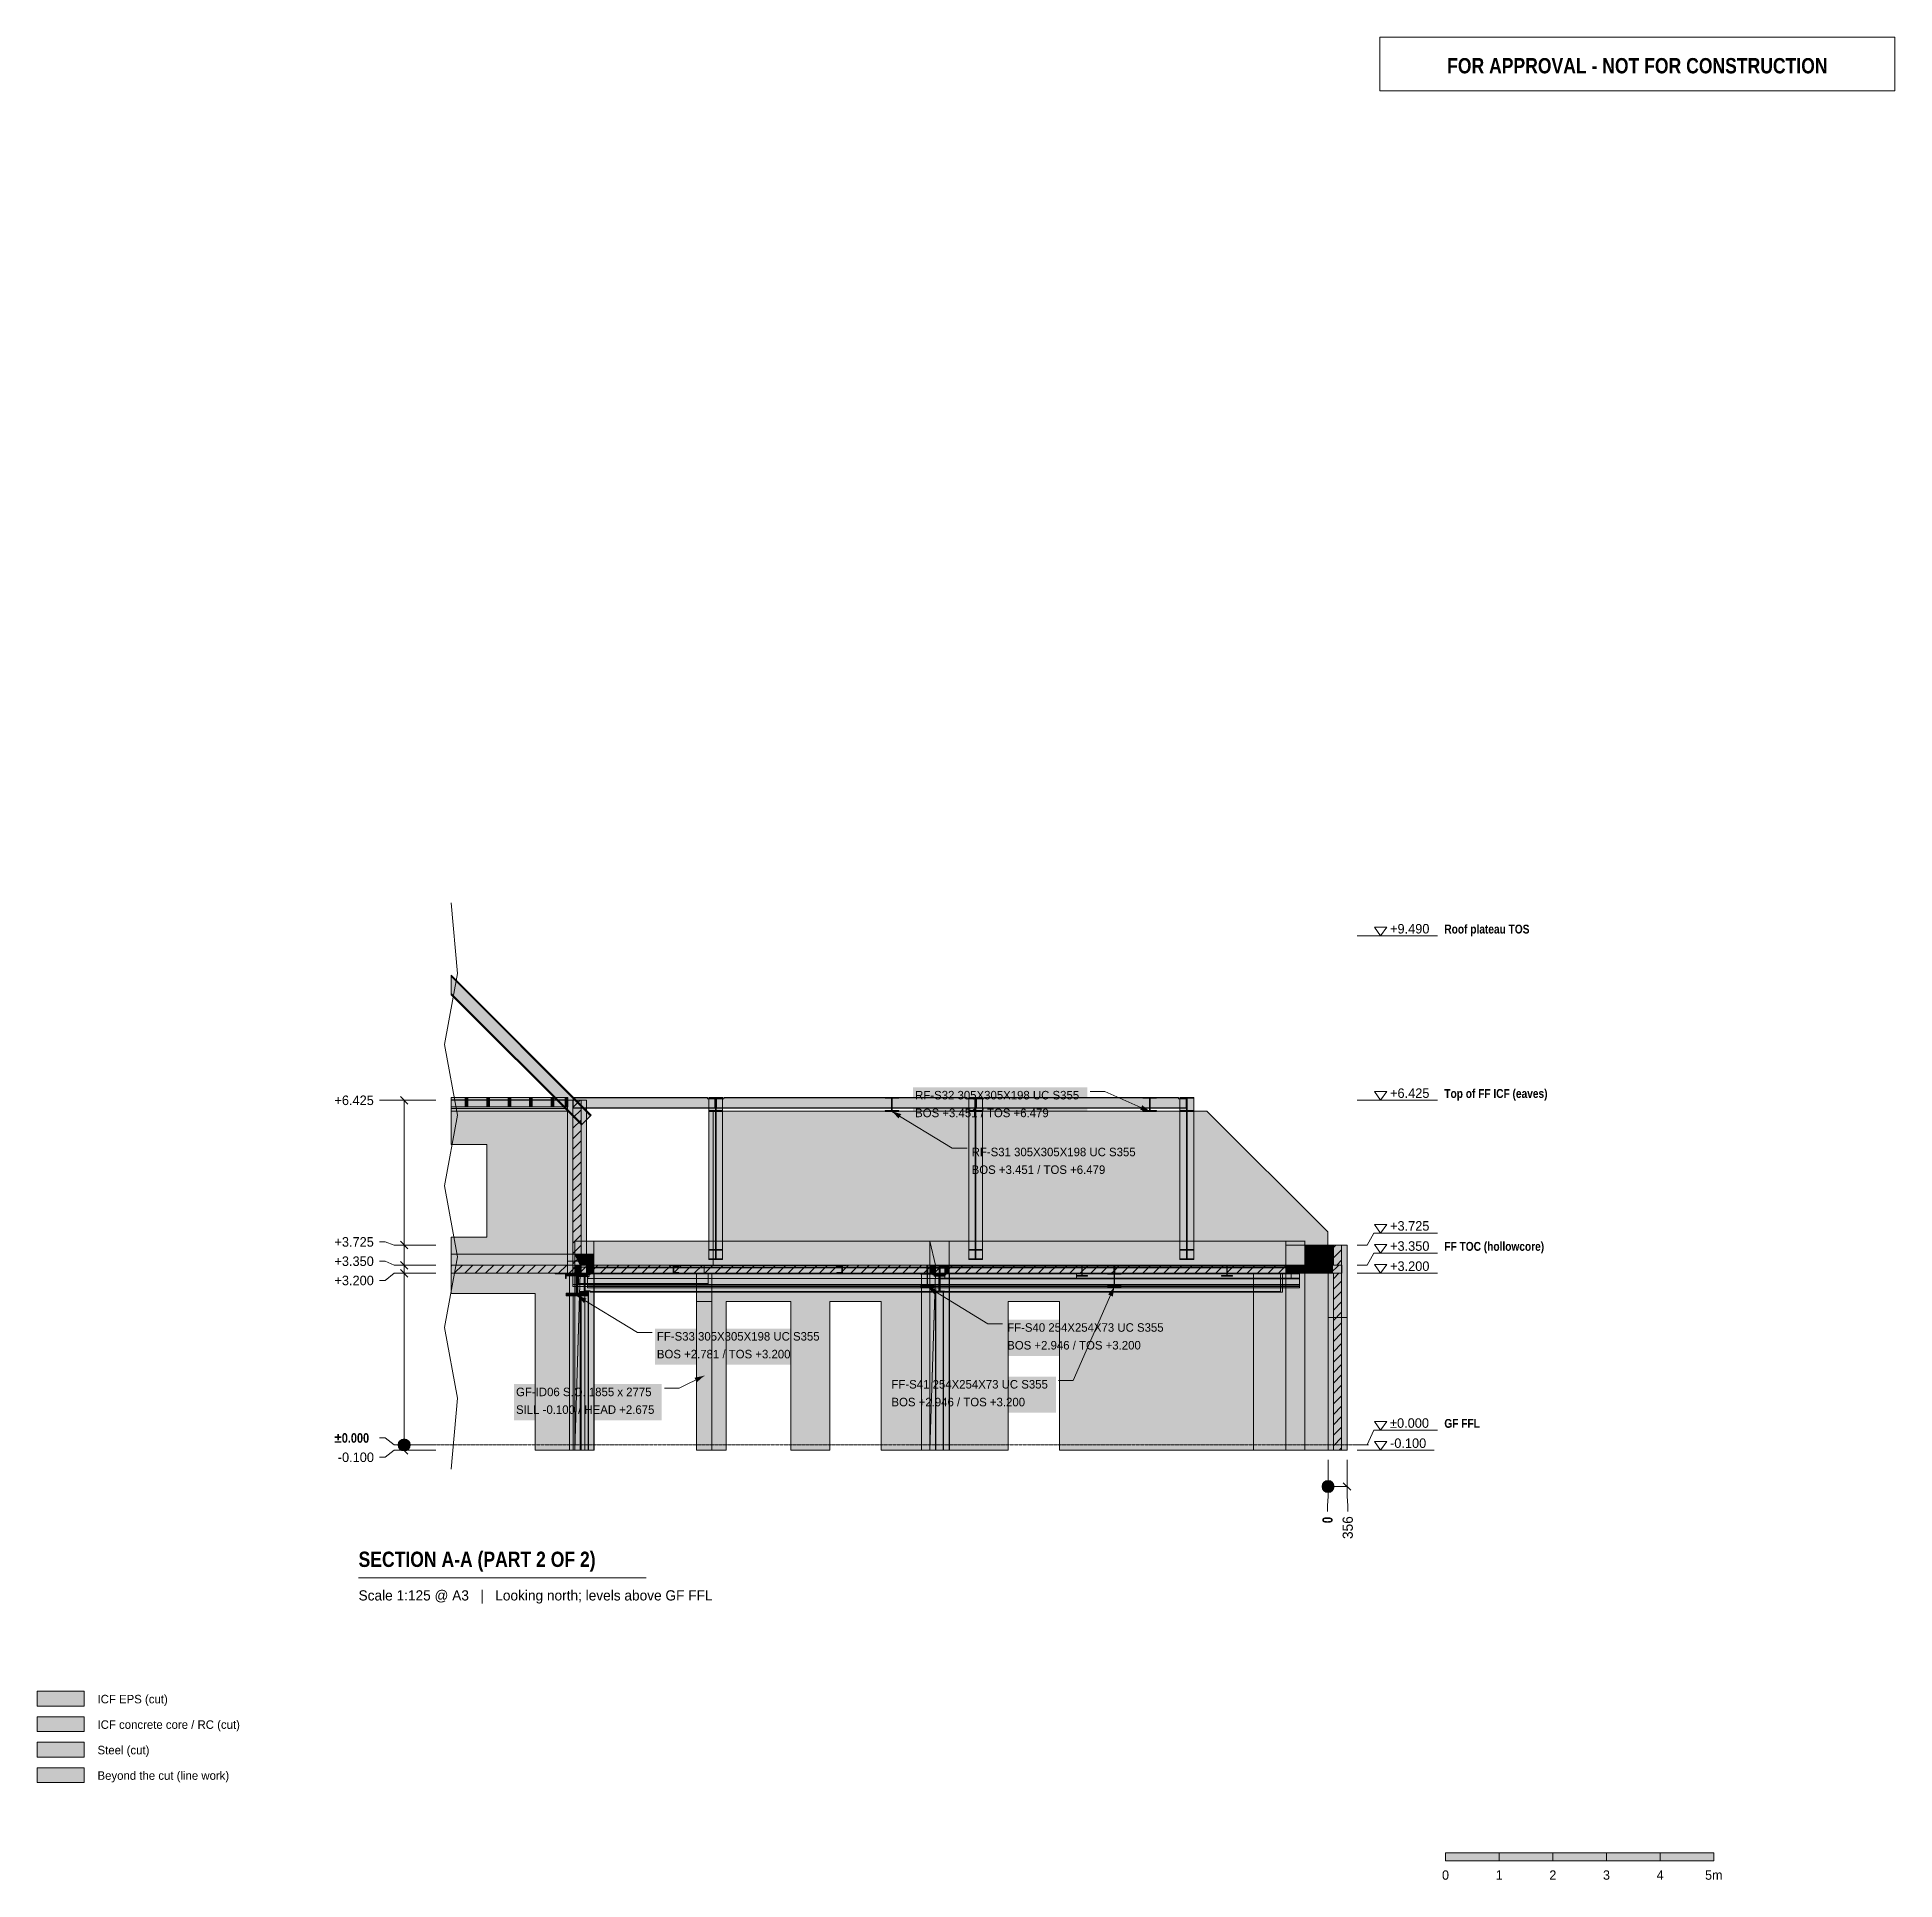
# Model space of a CAD drawing. Header units: millimetres. Extents: x 8750 to 43375, y -8108 to 26244.
import ezdxf
from ezdxf.enums import TextEntityAlignment as Align

# ---------------------------------------------------------------- set-up
doc = ezdxf.new("R2010")
doc.units = ezdxf.units.MM
doc.linetypes.add('DASHED', pattern=[1.524, 1.27, -0.254])
for name, color, linetype in [('FILL-C_BDBDBF', 7, 'Continuous'), ('FILL-EPS', 7, 'Continuous'), ('FILL-INK', 7, 'Continuous'), ('FILL-LIGHT', 7, 'Continuous'), ('FILL-STEEL', 7, 'Continuous'), ('FILL-WHITE', 7, 'Continuous'), ('LINE-CORE', 7, 'Continuous'), ('LINE-INK', 7, 'Continuous'), ('LINE-RED', 7, 'Continuous'), ('LINE-STEEL-DASH', 7, 'DASHED'), ('LINE-STEEL_GREY', 7, 'Continuous'), ('TEXT-INK', 7, 'Continuous'), ('TEXT-RED', 7, 'Continuous'), ('TEXT-STEEL', 7, 'Continuous'), ('TEXT-STEEL_GREY', 7, 'Continuous')]:
    doc.layers.add(name, color=color, linetype=linetype)
doc.styles.add('OpenSansCondensed-Bold', font='OpenSansCondensed-Bold.ttf')

msp = doc.modelspace()

# ---------------------------------------------------------------- texts
at = {"layer": 'TEXT-INK'}
for s, height, p in [('+9.490', 177.8, (33966, 9534)), ('RF-S32 305X305X198 UC S355', 158.75, (25114, 6441)), ('+6.425', 177.8, (33966, 6469)), ('+6.425', 177.8, (14291, 6336)), ('BOS +3.451 / TOS +6.479', 158.75, (25114, 6110)), ('RF-S31 305X305X198 UC S355', 158.75, (26168, 5382)), ('BOS +3.451 / TOS +6.479', 158.75, (26168, 5052)), ('+3.725', 177.8, (33966, 3994)), ('+3.725', 177.8, (14291, 3696)), ('+3.350', 177.8, (14291, 3336)), ('+3.350', 177.8, (33966, 3619)), ('+3.200', 177.8, (14291, 2977)), ('+3.200', 177.8, (33966, 3244)), ('FF-S33 305X305X198 UC S355', 158.75, (20301, 1945)), ('FF-S40 254X254X73 UC S355', 158.75, (26830, 2110)), ('BOS +2.781 / TOS +3.200', 158.75, (20301, 1614)), ('BOS +2.946 / TOS +3.200', 158.75, (26830, 1779)), ('GF-ID06 S.O. 1855 x 2775', 158.75, (17676, 909)), ('FF-S41 254X254X73 UC S355', 158.75, (24673, 1051)), ('SILL -0.100 / HEAD +2.675', 158.75, (17676, 579)), ('BOS +2.946 / TOS +3.200', 158.75, (24673, 720)), ('±0.000', 177.8, (33966, 319)), ('-0.100', 177.8, (33966, -56)), ('-0.100', 177.8, (14353, -319)), ('ICF EPS (cut)', 158.75, (9875, -4818)), ('ICF concrete core / RC (cut)', 158.75, (9875, -5293)), ('Steel (cut)', 158.75, (9875, -5768)), ('Beyond the cut (line work)', 158.75, (9875, -6243))]:
    msp.add_text(s, height=height, dxfattribs=at).set_placement(p)
at = {"layer": 'TEXT-INK', "style": 'OpenSansCondensed-Bold'}
for s, height, p in [('±0.000', 177.8, (14291, 41)), ('SECTION A-A (PART 2 OF 2)', 285.75, (14740, -2275))]:
    msp.add_text(s, height=height, dxfattribs=at).set_placement(p)
msp.add_text('0', height=190, rotation=90, dxfattribs=at).set_placement((32895, -1460))
at = {"layer": 'TEXT-INK'}
msp.add_text('356', height=190.5, rotation=90, dxfattribs=at).set_placement((33272, -1754))
for s, height, p in [('0', 175, (35000, -8106)), ('1', 175, (36000, -8106)), ('2', 175, (37000, -8106)), ('3', 175, (38000, -8106)), ('4', 175, (39000, -8106)), ('5m', 174.6, (40000, -8106))]:
    msp.add_text(s, height=height, dxfattribs=at).set_placement(p, align=Align.CENTER)
at = {"layer": 'TEXT-RED', "style": 'OpenSansCondensed-Bold'}
msp.add_text('FOR APPROVAL - NOT FOR CONSTRUCTION', height=285.75, dxfattribs=at).set_placement((38575, 25569), align=Align.CENTER)
at = {"layer": 'TEXT-STEEL', "style": 'OpenSansCondensed-Bold'}
for s, p in [('Roof plateau TOS', (34978, 9534)), ('Top of FF ICF (eaves)', (34978, 6469)), ('FF TOC (hollowcore)', (34978, 3619)), ('GF FFL', (34978, 319))]:
    msp.add_text(s, height=165.1, dxfattribs=at).set_placement(p)
at = {"layer": 'TEXT-STEEL_GREY'}
msp.add_text('Scale 1:125 @ A3   |   Looking north; levels above GF FFL', height=190.5, dxfattribs=at).set_placement((14740, -2900))

# ---------------------------------------------------------------- hatches: boundary and pattern name
at = {"layer": 'FILL-C_BDBDBF', "true_color": 0xbdbdbf}
h = msp.add_hatch(color=9, dxfattribs=at)
h.dxf.hatch_style = 1
h.paths.add_polyline_path([(18889, 6425), (18889, 3200), (18737, 3200), (18737, 6425), (18754, 6425)])
h = msp.add_hatch(color=9, dxfattribs=at)
h.dxf.hatch_style = 1
h.paths.add_polyline_path([(33064, 3351), (32922, 3351), (32912, 3351), (32912, 3725), (33008, 3725), (33064, 3725), (33064, -100), (32912, -100), (32912, 3199), (32934, 3199), (32951, 3199), (33064, 3199), (33064, 3266)])
h = msp.add_hatch(color=9, dxfattribs=at)
h.dxf.hatch_style = 1
h.paths.add_polyline_path([(8750, -5343), (9625, -5343), (9625, -5068), (8750, -5068)])
at = {"layer": 'FILL-EPS', "true_color": 0xccffff}
h = msp.add_hatch(color=7, dxfattribs=at)
h.dxf.hatch_style = 1
h.paths.add_polyline_path([(18737, 6425), (18737, 3200), (18733, 3200), (18635, 3200), (18635, 3349), (18635, 5344), (18635, 6425)])
h = msp.add_hatch(color=7, dxfattribs=at)
h.dxf.hatch_style = 1
h.paths.add_polyline_path([(18991, 4430), (18991, 3349), (18991, 3200), (18889, 3200), (18889, 6425), (18991, 6425)])
h = msp.add_hatch(color=7, dxfattribs=at)
h.dxf.hatch_style = 1
h.paths.add_polyline_path([(32810, 3517), (32810, 3725), (32912, 3725), (32912, 3351), (32810, 3351)])
h = msp.add_hatch(color=7, dxfattribs=at)
h.dxf.hatch_style = 1
h.paths.add_polyline_path([(33166, 2602), (33166, 543), (33166, -100), (33106, -100), (33064, -100), (33064, 3725), (33166, 3725)])
h = msp.add_hatch(color=7, dxfattribs=at)
h.dxf.hatch_style = 1
h.paths.add_polyline_path([(21072, 3200), (21323, 3200), (21323, 3065), (21323, 2675), (21280, 2675), (21038, 2675), (21038, 3065), (21038, 3200), (21038, 3200)])
h = msp.add_hatch(color=7, dxfattribs=at)
h.dxf.hatch_style = 1
h.paths.add_polyline_path([(32810, 454), (32810, 2514), (32810, 3199), (32912, 3199), (32912, -100), (32810, -100)])
h = msp.add_hatch(color=7, dxfattribs=at)
h.dxf.hatch_style = 1
h.paths.add_polyline_path([(8750, -4868), (9625, -4868), (9625, -4593), (8750, -4593)])
at = {"layer": 'FILL-INK', "true_color": 0x1a1a1f}
h = msp.add_hatch(color=250, dxfattribs=at)
h.dxf.hatch_style = 1
h.paths.add_polyline_path([(29488, 6219), (29309, 6246), (29347, 6333)])
h = msp.add_hatch(color=250, dxfattribs=at)
h.dxf.hatch_style = 1
h.paths.add_polyline_path([(24681, 6219), (24855, 6168), (24806, 6087)])
h = msp.add_hatch(color=250, dxfattribs=at)
h.dxf.hatch_style = 1
h.paths.add_polyline_path([(18813, 2781), (18987, 2730), (18938, 2649)])
h = msp.add_hatch(color=250, dxfattribs=at)
h.dxf.hatch_style = 1
h.paths.add_polyline_path([(25343, 2946), (25517, 2895), (25468, 2814)])
h = msp.add_hatch(color=250, dxfattribs=at)
h.dxf.hatch_style = 1
h.paths.add_polyline_path([(28826, 2946), (28799, 2767), (28712, 2805)])
h = msp.add_hatch(color=250, dxfattribs=at)
h.dxf.hatch_style = 1
h.paths.add_polyline_path([(21180, 1288), (21044, 1167), (21002, 1253)])
at = {"layer": 'FILL-INK', "true_color": 0x14141a}
h = msp.add_hatch(color=250, dxfattribs=at)
h.dxf.hatch_style = 1
h.paths.add_polyline_path([(35000, -7756), (36000, -7756), (36000, -7606), (35000, -7606)])
h = msp.add_hatch(color=250, dxfattribs=at)
h.dxf.hatch_style = 1
h.paths.add_polyline_path([(37000, -7756), (38000, -7756), (38000, -7606), (37000, -7606)])
h = msp.add_hatch(color=250, dxfattribs=at)
h.dxf.hatch_style = 1
h.paths.add_polyline_path([(39000, -7756), (40000, -7756), (40000, -7606), (39000, -7606)])
at = {"layer": 'FILL-LIGHT', "true_color": 0xcccccf}
h = msp.add_hatch(color=254, dxfattribs=at)
h.dxf.hatch_style = 1
h.paths.add_polyline_path([(18285, 3350), (18782, 3350), (18782, 3338), (18782, 3200), (16465, 3200), (16465, 3350)])
h = msp.add_hatch(color=254, dxfattribs=at)
h.dxf.hatch_style = 1
h.paths.add_polyline_path([(20072, 3350), (21179, 3350), (21179, 3281), (21179, 3200), (19892, 3200), (18784, 3200), (18784, 3269), (18784, 3350)])
h = msp.add_hatch(color=254, dxfattribs=at)
h.dxf.hatch_style = 1
h.paths.add_polyline_path([(21182, 3350), (25133, 3350), (25333, 3350), (25333, 3343), (25333, 3200), (21382, 3200), (21182, 3200), (21182, 3207)])
h = msp.add_hatch(color=254, dxfattribs=at)
h.dxf.hatch_style = 1
h.paths.add_polyline_path([(28649, 3350), (28816, 3350), (28816, 3343), (28816, 3200), (25520, 3200), (25353, 3200), (25353, 3207), (25353, 3350)])
h = msp.add_hatch(color=254, dxfattribs=at)
h.dxf.hatch_style = 1
h.paths.add_polyline_path([(32865, 3350), (33069, 3350), (33069, 3343), (33069, 3200), (29040, 3200), (28836, 3200), (28836, 3207), (28836, 3350)])
at = {"layer": 'FILL-STEEL', "true_color": 0x0d2973}
h = msp.add_hatch(color=166, dxfattribs=at)
h.dxf.hatch_style = 1
h.paths.add_polyline_path([(24553, 6219), (24553, 6233), (24553, 6236), (24652, 6236), (24676, 6236), (24676, 6418), (24676, 6462), (24576, 6462), (24553, 6462), (24553, 6476), (24553, 6479), (24761, 6479), (24809, 6479), (24809, 6476), (24809, 6462), (24709, 6462), (24686, 6462), (24686, 6418), (24686, 6236), (24786, 6236), (24809, 6236), (24809, 6233), (24809, 6219), (24602, 6219)])
h = msp.add_hatch(color=166, dxfattribs=at)
h.dxf.hatch_style = 1
h.paths.add_polyline_path([(29360, 6219), (29360, 6233), (29360, 6236), (29459, 6236), (29483, 6236), (29483, 6418), (29483, 6462), (29383, 6462), (29360, 6462), (29360, 6476), (29360, 6479), (29568, 6479), (29616, 6479), (29616, 6476), (29616, 6462), (29516, 6462), (29493, 6462), (29493, 6418), (29493, 6236), (29593, 6236), (29616, 6236), (29616, 6233), (29616, 6219), (29409, 6219)])
h = msp.add_hatch(color=166, dxfattribs=at)
h.dxf.hatch_style = 1
h.paths.add_polyline_path([(18610, 2781), (18610, 2830), (18610, 2830), (18611, 2830), (18798, 2830), (18798, 3148), (18798, 3151), (18796, 3151), (18610, 3151), (18610, 3200), (18610, 3200), (18613, 3200), (19016, 3200), (19016, 3151), (19016, 3151), (19015, 3151), (18828, 3151), (18828, 2833), (18828, 2830), (18830, 2830), (19016, 2830), (19016, 2781), (19016, 2781), (19013, 2781)])
h = msp.add_hatch(color=166, dxfattribs=at)
h.dxf.hatch_style = 1
h.paths.add_polyline_path([(25216, 2946), (25216, 2948), (25216, 2960), (25324, 2960), (25339, 2960), (25339, 2987), (25339, 3186), (25230, 3186), (25216, 3186), (25216, 3187), (25216, 3200), (25440, 3200), (25470, 3200), (25470, 3198), (25470, 3186), (25362, 3186), (25347, 3186), (25347, 3159), (25347, 2960), (25456, 2960), (25470, 2960), (25470, 2958), (25470, 2946), (25246, 2946)])
h = msp.add_hatch(color=166, dxfattribs=at)
h.dxf.hatch_style = 1
h.paths.add_polyline_path([(28699, 2946), (28699, 2948), (28699, 2960), (28807, 2960), (28822, 2960), (28822, 2987), (28822, 3186), (28713, 3186), (28699, 3186), (28699, 3187), (28699, 3200), (28923, 3200), (28953, 3200), (28953, 3198), (28953, 3186), (28845, 3186), (28830, 3186), (28830, 3159), (28830, 2960), (28939, 2960), (28953, 2960), (28953, 2958), (28953, 2946), (28729, 2946)])
h = msp.add_hatch(color=166, dxfattribs=at)
h.dxf.hatch_style = 1
h.paths.add_polyline_path([(8750, -5818), (9625, -5818), (9625, -5543), (8750, -5543)])
at = {"layer": 'FILL-WHITE', "true_color": 0xffffff}
h = msp.add_hatch(color=7, dxfattribs=at)
h.dxf.hatch_style = 1
h.paths.add_polyline_path([(19077, 6149), (19065, 6137), (16465, 8736), (16465, 8760)])
h = msp.add_hatch(color=7, dxfattribs=at)
h.dxf.hatch_style = 1
h.paths.add_polyline_path([(19077, 6149), (19065, 6137), (16465, 8736), (16465, 8760)])
h = msp.add_hatch(color=7, dxfattribs=at)
h.dxf.hatch_style = 1
h.paths.add_polyline_path([(19077, 6149), (19077, 6149), (19077, 6149), (19077, 6149), (19065, 6137), (16465, 8736), (16465, 8760)])
h = msp.add_hatch(color=7, dxfattribs=at)
h.dxf.hatch_style = 1
h.paths.add_polyline_path([(19077, 6149), (19077, 6149), (19077, 6149), (19077, 6149), (19065, 6137), (16465, 8736), (16465, 8760)])
h = msp.add_hatch(color=7, dxfattribs=at)
h.dxf.hatch_style = 1
h.paths.add_polyline_path([(19077, 6149), (19077, 6149), (19077, 6149), (19077, 6149), (19065, 6137), (16465, 8736), (16465, 8760)])
h = msp.add_hatch(color=7, dxfattribs=at)
h.dxf.hatch_style = 1
h.paths.add_polyline_path([(19077, 6149), (19077, 6149), (19077, 6149), (19077, 6149), (19065, 6137), (16465, 8736), (16465, 8760)])
h = msp.add_hatch(color=7, dxfattribs=at)
h.dxf.hatch_style = 1
h.paths.add_polyline_path([(19065, 6137), (18905, 5977), (16465, 8417), (16465, 8736)])
h = msp.add_hatch(color=7, dxfattribs=at)
h.dxf.hatch_style = 1
h.paths.add_polyline_path([(19065, 6137), (18905, 5977), (16465, 8417), (16465, 8736)])
h = msp.add_hatch(color=7, dxfattribs=at)
h.dxf.hatch_style = 1
h.paths.add_polyline_path([(19065, 6137), (18905, 5977), (16465, 8417), (16465, 8736)])
h = msp.add_hatch(color=7, dxfattribs=at)
h.dxf.hatch_style = 1
h.paths.add_polyline_path([(19065, 6137), (18905, 5977), (16465, 8417), (16465, 8736)])
h = msp.add_hatch(color=7, dxfattribs=at)
h.dxf.hatch_style = 1
h.paths.add_polyline_path([(19065, 6137), (18905, 5977), (16465, 8417), (16465, 8736)])
h = msp.add_hatch(color=7, dxfattribs=at)
h.dxf.hatch_style = 1
h.paths.add_polyline_path([(19065, 6137), (18905, 5977), (16465, 8417), (16465, 8736)])
h = msp.add_hatch(color=7, dxfattribs=at)
h.dxf.hatch_style = 1
h.paths.add_polyline_path([(18905, 5977), (18905, 5977), (18893, 5965), (16465, 8392), (16465, 8417)])
h = msp.add_hatch(color=7, dxfattribs=at)
h.dxf.hatch_style = 1
h.paths.add_polyline_path([(18905, 5977), (18905, 5977), (18893, 5965), (16465, 8392), (16465, 8417)])
h = msp.add_hatch(color=7, dxfattribs=at)
h.dxf.hatch_style = 1
h.paths.add_polyline_path([(18905, 5977), (18905, 5977), (18905, 5977), (18905, 5977), (18893, 5965), (16465, 8392), (16465, 8417)])
h = msp.add_hatch(color=7, dxfattribs=at)
h.dxf.hatch_style = 1
h.paths.add_polyline_path([(18905, 5977), (18905, 5977), (18905, 5977), (18905, 5977), (18893, 5965), (16465, 8392), (16465, 8417)])
h = msp.add_hatch(color=7, dxfattribs=at)
h.dxf.hatch_style = 1
h.paths.add_polyline_path([(18905, 5977), (18905, 5977), (18905, 5977), (18905, 5977), (18893, 5965), (16465, 8392), (16465, 8417)])
h = msp.add_hatch(color=7, dxfattribs=at)
h.dxf.hatch_style = 1
h.paths.add_polyline_path([(18905, 5977), (18905, 5977), (18905, 5977), (18905, 5977), (18893, 5965), (16465, 8392), (16465, 8417)])
h = msp.add_hatch(color=7, dxfattribs=at)
h.dxf.hatch_style = 1
h.paths.add_polyline_path([(25077, 5991), (28326, 5991), (28326, 6665), (25077, 6665)])
h = msp.add_hatch(color=7, dxfattribs=at)
h.dxf.hatch_style = 1
h.paths.add_polyline_path([(18635, 6479), (18635, 6432), (16465, 6432), (16465, 6479)])
h = msp.add_hatch(color=7, dxfattribs=at)
h.dxf.hatch_style = 1
h.paths.add_polyline_path([(18635, 6479), (18635, 6432), (16465, 6432), (16465, 6479)])
h = msp.add_hatch(color=7, dxfattribs=at)
h.dxf.hatch_style = 1
h.paths.add_polyline_path([(18635, 6479), (18635, 6432), (16465, 6432), (16465, 6479)])
h = msp.add_hatch(color=7, dxfattribs=at)
h.dxf.hatch_style = 1
h.paths.add_polyline_path([(18635, 6479), (18635, 6432), (16465, 6432), (16465, 6479)])
h = msp.add_hatch(color=7, dxfattribs=at)
h.dxf.hatch_style = 1
h.paths.add_polyline_path([(18635, 6479), (18635, 6432), (16465, 6432), (16465, 6479)])
h = msp.add_hatch(color=7, dxfattribs=at)
h.dxf.hatch_style = 1
h.paths.add_polyline_path([(18635, 6479), (18635, 6432), (16465, 6432), (16465, 6479)])
h = msp.add_hatch(color=7, dxfattribs=at)
h.dxf.hatch_style = 1
h.paths.add_polyline_path([(18635, 6479), (18635, 6432), (16465, 6432), (16465, 6479)])
h = msp.add_hatch(color=7, dxfattribs=at)
h.dxf.hatch_style = 1
h.paths.add_polyline_path([(18635, 6479), (18635, 6432), (16465, 6432), (16465, 6479)])
h = msp.add_hatch(color=7, dxfattribs=at)
h.dxf.hatch_style = 1
h.paths.add_polyline_path([(18635, 6479), (18635, 6432), (16465, 6432), (16465, 6479)])
h = msp.add_hatch(color=7, dxfattribs=at)
h.dxf.hatch_style = 1
h.paths.add_polyline_path([(18635, 6479), (18635, 6432), (16465, 6432), (16465, 6479)])
h = msp.add_hatch(color=7, dxfattribs=at)
h.dxf.hatch_style = 1
h.paths.add_polyline_path([(18635, 6479), (18635, 6432), (16465, 6432), (16465, 6479)])
h = msp.add_hatch(color=7, dxfattribs=at)
h.dxf.hatch_style = 1
h.paths.add_polyline_path([(18635, 6479), (18635, 6432), (16465, 6432), (16465, 6479)])
h = msp.add_hatch(color=7, dxfattribs=at)
h.dxf.hatch_style = 1
h.paths.add_polyline_path([(18635, 6479), (18635, 6432), (16465, 6432), (16465, 6479)])
h = msp.add_hatch(color=7, dxfattribs=at)
h.dxf.hatch_style = 1
h.paths.add_polyline_path([(18635, 6479), (18635, 6432), (16465, 6432), (16465, 6479)])
h = msp.add_hatch(color=7, dxfattribs=at)
h.dxf.hatch_style = 1
h.paths.add_polyline_path([(18635, 6479), (18635, 6432), (16465, 6432), (16465, 6479)])
h = msp.add_hatch(color=7, dxfattribs=at)
h.dxf.hatch_style = 1
h.paths.add_polyline_path([(18635, 6479), (18635, 6432), (16465, 6432), (16465, 6479)])
h = msp.add_hatch(color=7, dxfattribs=at)
h.dxf.hatch_style = 1
h.paths.add_polyline_path([(18635, 6479), (18635, 6432), (16465, 6432), (16465, 6479)])
h = msp.add_hatch(color=7, dxfattribs=at)
h.dxf.hatch_style = 1
h.paths.add_polyline_path([(18635, 6479), (18635, 6432), (16465, 6432), (16465, 6479)])
h = msp.add_hatch(color=7, dxfattribs=at)
h.dxf.hatch_style = 1
h.paths.add_polyline_path([(18635, 6479), (18635, 6432), (16465, 6432), (16465, 6479)])
h = msp.add_hatch(color=7, dxfattribs=at)
h.dxf.hatch_style = 1
h.paths.add_polyline_path([(18635, 6479), (18635, 6432), (16465, 6432), (16465, 6479)])
h = msp.add_hatch(color=7, dxfattribs=at)
h.dxf.hatch_style = 1
h.paths.add_polyline_path([(18635, 6479), (18635, 6432), (16465, 6432), (16465, 6479)])
h = msp.add_hatch(color=7, dxfattribs=at)
h.dxf.hatch_style = 1
h.paths.add_polyline_path([(18635, 6479), (18635, 6432), (16465, 6432), (16465, 6479)])
h = msp.add_hatch(color=7, dxfattribs=at)
h.dxf.hatch_style = 1
h.paths.add_polyline_path([(18635, 6479), (18635, 6432), (16465, 6432), (16465, 6479)])
h = msp.add_hatch(color=7, dxfattribs=at)
h.dxf.hatch_style = 1
h.paths.add_polyline_path([(18635, 6479), (18635, 6432), (16465, 6432), (16465, 6479)])
h = msp.add_hatch(color=7, dxfattribs=at)
h.dxf.hatch_style = 1
h.paths.add_polyline_path([(18635, 6479), (18635, 6432), (16465, 6432), (16465, 6479)])
h = msp.add_hatch(color=7, dxfattribs=at)
h.dxf.hatch_style = 1
h.paths.add_polyline_path([(18635, 6479), (18635, 6432), (16465, 6432), (16465, 6479)])
h = msp.add_hatch(color=7, dxfattribs=at)
h.dxf.hatch_style = 1
h.paths.add_polyline_path([(18635, 6479), (18635, 6432), (16465, 6432), (16465, 6479)])
h = msp.add_hatch(color=7, dxfattribs=at)
h.dxf.hatch_style = 1
h.paths.add_polyline_path([(18635, 6479), (18635, 6432), (16465, 6432), (16465, 6479)])
h = msp.add_hatch(color=7, dxfattribs=at)
h.dxf.hatch_style = 1
h.paths.add_polyline_path([(18635, 6479), (18635, 6432), (16465, 6432), (16465, 6479)])
h = msp.add_hatch(color=7, dxfattribs=at)
h.dxf.hatch_style = 1
h.paths.add_polyline_path([(18635, 6479), (18635, 6432), (16465, 6432), (16465, 6479)])
h = msp.add_hatch(color=7, dxfattribs=at)
h.dxf.hatch_style = 1
h.paths.add_polyline_path([(18635, 6479), (18635, 6432), (16465, 6432), (16465, 6479)])
h = msp.add_hatch(color=7, dxfattribs=at)
h.dxf.hatch_style = 1
h.paths.add_polyline_path([(18635, 6479), (18635, 6432), (16465, 6432), (16465, 6479)])
h = msp.add_hatch(color=7, dxfattribs=at)
h.dxf.hatch_style = 1
h.paths.add_polyline_path([(18635, 6479), (18635, 6432), (16465, 6432), (16465, 6479)])
h = msp.add_hatch(color=7, dxfattribs=at)
h.dxf.hatch_style = 1
h.paths.add_polyline_path([(18635, 6479), (18635, 6432), (16465, 6432), (16465, 6479)])
h = msp.add_hatch(color=7, dxfattribs=at)
h.dxf.hatch_style = 1
h.paths.add_polyline_path([(18635, 6479), (18635, 6432), (16465, 6432), (16465, 6479)])
h = msp.add_hatch(color=7, dxfattribs=at)
h.dxf.hatch_style = 1
h.paths.add_polyline_path([(18635, 6479), (18635, 6432), (16465, 6432), (16465, 6479)])
h = msp.add_hatch(color=7, dxfattribs=at)
h.dxf.hatch_style = 1
h.paths.add_polyline_path([(18635, 6479), (18635, 6432), (16465, 6432), (16465, 6479)])
h = msp.add_hatch(color=7, dxfattribs=at)
h.dxf.hatch_style = 1
h.paths.add_polyline_path([(18635, 6479), (18635, 6432), (16465, 6432), (16465, 6479)])
h = msp.add_hatch(color=7, dxfattribs=at)
h.dxf.hatch_style = 1
h.paths.add_polyline_path([(18635, 6479), (18635, 6432), (16465, 6432), (16465, 6479)])
h = msp.add_hatch(color=7, dxfattribs=at)
h.dxf.hatch_style = 1
h.paths.add_polyline_path([(18635, 6479), (18635, 6432), (16465, 6432), (16465, 6479)])
h = msp.add_hatch(color=7, dxfattribs=at)
h.dxf.hatch_style = 1
h.paths.add_polyline_path([(18635, 6479), (18635, 6304), (16465, 6304), (16465, 6479)])
h = msp.add_hatch(color=7, dxfattribs=at)
h.dxf.hatch_style = 1
h.paths.add_polyline_path([(18635, 6479), (18635, 6304), (16465, 6304), (16465, 6479)])
h = msp.add_hatch(color=7, dxfattribs=at)
h.dxf.hatch_style = 1
h.paths.add_polyline_path([(18635, 6479), (18635, 6304), (16465, 6304), (16465, 6479)])
h = msp.add_hatch(color=7, dxfattribs=at)
h.dxf.hatch_style = 1
h.paths.add_polyline_path([(18635, 6479), (18635, 6304), (16465, 6304), (16465, 6479)])
h = msp.add_hatch(color=7, dxfattribs=at)
h.dxf.hatch_style = 1
h.paths.add_polyline_path([(18635, 6432), (18635, 6272), (16465, 6272), (16465, 6432)])
h = msp.add_hatch(color=7, dxfattribs=at)
h.dxf.hatch_style = 1
h.paths.add_polyline_path([(18635, 6432), (18635, 6272), (16465, 6272), (16465, 6432)])
h = msp.add_hatch(color=7, dxfattribs=at)
h.dxf.hatch_style = 1
h.paths.add_polyline_path([(18635, 6432), (18635, 6272), (16465, 6272), (16465, 6432)])
h = msp.add_hatch(color=7, dxfattribs=at)
h.dxf.hatch_style = 1
h.paths.add_polyline_path([(18635, 6432), (18635, 6272), (16465, 6272), (16465, 6432)])
h = msp.add_hatch(color=7, dxfattribs=at)
h.dxf.hatch_style = 1
h.paths.add_polyline_path([(18635, 6432), (18635, 6272), (16465, 6272), (16465, 6432)])
h = msp.add_hatch(color=7, dxfattribs=at)
h.dxf.hatch_style = 1
h.paths.add_polyline_path([(18635, 6432), (18635, 6272), (16465, 6272), (16465, 6432)])
h = msp.add_hatch(color=7, dxfattribs=at)
h.dxf.hatch_style = 1
h.paths.add_polyline_path([(18635, 6432), (18635, 6272), (16465, 6272), (16465, 6432)])
h = msp.add_hatch(color=7, dxfattribs=at)
h.dxf.hatch_style = 1
h.paths.add_polyline_path([(18635, 6432), (18635, 6272), (16465, 6272), (16465, 6432)])
h = msp.add_hatch(color=7, dxfattribs=at)
h.dxf.hatch_style = 1
h.paths.add_polyline_path([(18635, 6432), (18635, 6272), (16465, 6272), (16465, 6432)])
h = msp.add_hatch(color=7, dxfattribs=at)
h.dxf.hatch_style = 1
h.paths.add_polyline_path([(18635, 6432), (18635, 6272), (16465, 6272), (16465, 6432)])
h = msp.add_hatch(color=7, dxfattribs=at)
h.dxf.hatch_style = 1
h.paths.add_polyline_path([(18635, 6432), (18635, 6272), (16465, 6272), (16465, 6432)])
h = msp.add_hatch(color=7, dxfattribs=at)
h.dxf.hatch_style = 1
h.paths.add_polyline_path([(18635, 6432), (18635, 6272), (16465, 6272), (16465, 6432)])
h = msp.add_hatch(color=7, dxfattribs=at)
h.dxf.hatch_style = 1
h.paths.add_polyline_path([(18635, 6432), (18635, 6272), (16465, 6272), (16465, 6432)])
h = msp.add_hatch(color=7, dxfattribs=at)
h.dxf.hatch_style = 1
h.paths.add_polyline_path([(18635, 6432), (18635, 6272), (16465, 6272), (16465, 6432)])
h = msp.add_hatch(color=7, dxfattribs=at)
h.dxf.hatch_style = 1
h.paths.add_polyline_path([(18635, 6432), (18635, 6272), (16465, 6272), (16465, 6432)])
h = msp.add_hatch(color=7, dxfattribs=at)
h.dxf.hatch_style = 1
h.paths.add_polyline_path([(18635, 6432), (18635, 6272), (16465, 6272), (16465, 6432)])
h = msp.add_hatch(color=7, dxfattribs=at)
h.dxf.hatch_style = 1
h.paths.add_polyline_path([(18635, 6432), (18635, 6272), (16465, 6272), (16465, 6432)])
h = msp.add_hatch(color=7, dxfattribs=at)
h.dxf.hatch_style = 1
h.paths.add_polyline_path([(18635, 6432), (18635, 6272), (16465, 6272), (16465, 6432)])
h = msp.add_hatch(color=7, dxfattribs=at)
h.dxf.hatch_style = 1
h.paths.add_polyline_path([(18635, 6432), (18635, 6272), (16465, 6272), (16465, 6432)])
h = msp.add_hatch(color=7, dxfattribs=at)
h.dxf.hatch_style = 1
h.paths.add_polyline_path([(18635, 6432), (18635, 6272), (16465, 6272), (16465, 6432)])
h = msp.add_hatch(color=7, dxfattribs=at)
h.dxf.hatch_style = 1
h.paths.add_polyline_path([(18635, 6432), (18635, 6272), (16465, 6272), (16465, 6432)])
h = msp.add_hatch(color=7, dxfattribs=at)
h.dxf.hatch_style = 1
h.paths.add_polyline_path([(18635, 6432), (18635, 6272), (16465, 6272), (16465, 6432)])
h = msp.add_hatch(color=7, dxfattribs=at)
h.dxf.hatch_style = 1
h.paths.add_polyline_path([(18635, 6432), (18635, 6272), (16465, 6272), (16465, 6432)])
h = msp.add_hatch(color=7, dxfattribs=at)
h.dxf.hatch_style = 1
h.paths.add_polyline_path([(18635, 6432), (18635, 6272), (16465, 6272), (16465, 6432)])
h = msp.add_hatch(color=7, dxfattribs=at)
h.dxf.hatch_style = 1
h.paths.add_polyline_path([(18635, 6432), (18635, 6272), (16465, 6272), (16465, 6432)])
h = msp.add_hatch(color=7, dxfattribs=at)
h.dxf.hatch_style = 1
h.paths.add_polyline_path([(18635, 6432), (18635, 6272), (16465, 6272), (16465, 6432)])
h = msp.add_hatch(color=7, dxfattribs=at)
h.dxf.hatch_style = 1
h.paths.add_polyline_path([(18635, 6432), (18635, 6272), (16465, 6272), (16465, 6432)])
h = msp.add_hatch(color=7, dxfattribs=at)
h.dxf.hatch_style = 1
h.paths.add_polyline_path([(18635, 6432), (18635, 6272), (16465, 6272), (16465, 6432)])
h = msp.add_hatch(color=7, dxfattribs=at)
h.dxf.hatch_style = 1
h.paths.add_polyline_path([(18635, 6432), (18635, 6272), (16465, 6272), (16465, 6432)])
h = msp.add_hatch(color=7, dxfattribs=at)
h.dxf.hatch_style = 1
h.paths.add_polyline_path([(18635, 6432), (18635, 6272), (16465, 6272), (16465, 6432)])
h = msp.add_hatch(color=7, dxfattribs=at)
h.dxf.hatch_style = 1
h.paths.add_polyline_path([(18635, 6432), (18635, 6272), (16465, 6272), (16465, 6432)])
h = msp.add_hatch(color=7, dxfattribs=at)
h.dxf.hatch_style = 1
h.paths.add_polyline_path([(18635, 6432), (18635, 6272), (16465, 6272), (16465, 6432)])
h = msp.add_hatch(color=7, dxfattribs=at)
h.dxf.hatch_style = 1
h.paths.add_polyline_path([(18635, 6432), (18635, 6272), (16465, 6272), (16465, 6432)])
h = msp.add_hatch(color=7, dxfattribs=at)
h.dxf.hatch_style = 1
h.paths.add_polyline_path([(18635, 6432), (18635, 6272), (16465, 6272), (16465, 6432)])
h = msp.add_hatch(color=7, dxfattribs=at)
h.dxf.hatch_style = 1
h.paths.add_polyline_path([(18635, 6432), (18635, 6272), (16465, 6272), (16465, 6432)])
h = msp.add_hatch(color=7, dxfattribs=at)
h.dxf.hatch_style = 1
h.paths.add_polyline_path([(18635, 6432), (18635, 6272), (16465, 6272), (16465, 6432)])
h = msp.add_hatch(color=7, dxfattribs=at)
h.dxf.hatch_style = 1
h.paths.add_polyline_path([(18635, 6432), (18635, 6272), (16465, 6272), (16465, 6432)])
h = msp.add_hatch(color=7, dxfattribs=at)
h.dxf.hatch_style = 1
h.paths.add_polyline_path([(18635, 6432), (18635, 6272), (16465, 6272), (16465, 6432)])
h = msp.add_hatch(color=7, dxfattribs=at)
h.dxf.hatch_style = 1
h.paths.add_polyline_path([(18635, 6432), (18635, 6272), (16465, 6272), (16465, 6432)])
h = msp.add_hatch(color=7, dxfattribs=at)
h.dxf.hatch_style = 1
h.paths.add_polyline_path([(18635, 6432), (18635, 6272), (16465, 6272), (16465, 6432)])
h = msp.add_hatch(color=7, dxfattribs=at)
h.dxf.hatch_style = 1
h.paths.add_polyline_path([(18635, 6425), (18635, 3558), (16465, 3558), (16465, 3875), (17133, 3875), (17133, 5600), (16465, 5600), (16465, 6425)])
h = msp.add_hatch(color=7, dxfattribs=at)
h.dxf.hatch_style = 1
h.paths.add_polyline_path([(18635, 6425), (18635, 3558), (16465, 3558), (16465, 3875), (17133, 3875), (17133, 5600), (16465, 5600), (16465, 6425)])
h = msp.add_hatch(color=7, dxfattribs=at)
h.dxf.hatch_style = 1
h.paths.add_polyline_path([(18635, 6272), (18635, 6225), (16465, 6225), (16465, 6272)])
h = msp.add_hatch(color=7, dxfattribs=at)
h.dxf.hatch_style = 1
h.paths.add_polyline_path([(18635, 6272), (18635, 6225), (16465, 6225), (16465, 6272)])
h = msp.add_hatch(color=7, dxfattribs=at)
h.dxf.hatch_style = 1
h.paths.add_polyline_path([(18635, 6272), (18635, 6225), (16465, 6225), (16465, 6272)])
h = msp.add_hatch(color=7, dxfattribs=at)
h.dxf.hatch_style = 1
h.paths.add_polyline_path([(18635, 6272), (18635, 6225), (16465, 6225), (16465, 6272)])
h = msp.add_hatch(color=7, dxfattribs=at)
h.dxf.hatch_style = 1
h.paths.add_polyline_path([(18635, 6272), (18635, 6225), (16465, 6225), (16465, 6272)])
h = msp.add_hatch(color=7, dxfattribs=at)
h.dxf.hatch_style = 1
h.paths.add_polyline_path([(18635, 6272), (18635, 6225), (16465, 6225), (16465, 6272)])
h = msp.add_hatch(color=7, dxfattribs=at)
h.dxf.hatch_style = 1
h.paths.add_polyline_path([(18635, 6272), (18635, 6225), (16465, 6225), (16465, 6272)])
h = msp.add_hatch(color=7, dxfattribs=at)
h.dxf.hatch_style = 1
h.paths.add_polyline_path([(18635, 6272), (18635, 6225), (16465, 6225), (16465, 6272)])
h = msp.add_hatch(color=7, dxfattribs=at)
h.dxf.hatch_style = 1
h.paths.add_polyline_path([(18635, 6272), (18635, 6225), (16465, 6225), (16465, 6272)])
h = msp.add_hatch(color=7, dxfattribs=at)
h.dxf.hatch_style = 1
h.paths.add_polyline_path([(18635, 6272), (18635, 6225), (16465, 6225), (16465, 6272)])
h = msp.add_hatch(color=7, dxfattribs=at)
h.dxf.hatch_style = 1
h.paths.add_polyline_path([(18635, 6272), (18635, 6225), (16465, 6225), (16465, 6272)])
h = msp.add_hatch(color=7, dxfattribs=at)
h.dxf.hatch_style = 1
h.paths.add_polyline_path([(18635, 6272), (18635, 6225), (16465, 6225), (16465, 6272)])
h = msp.add_hatch(color=7, dxfattribs=at)
h.dxf.hatch_style = 1
h.paths.add_polyline_path([(18635, 6272), (18635, 6225), (16465, 6225), (16465, 6272)])
h = msp.add_hatch(color=7, dxfattribs=at)
h.dxf.hatch_style = 1
h.paths.add_polyline_path([(18635, 6272), (18635, 6225), (16465, 6225), (16465, 6272)])
h = msp.add_hatch(color=7, dxfattribs=at)
h.dxf.hatch_style = 1
h.paths.add_polyline_path([(18635, 6272), (18635, 6225), (16465, 6225), (16465, 6272)])
h = msp.add_hatch(color=7, dxfattribs=at)
h.dxf.hatch_style = 1
h.paths.add_polyline_path([(18635, 6272), (18635, 6225), (16465, 6225), (16465, 6272)])
h = msp.add_hatch(color=7, dxfattribs=at)
h.dxf.hatch_style = 1
h.paths.add_polyline_path([(18635, 6272), (18635, 6225), (16465, 6225), (16465, 6272)])
h = msp.add_hatch(color=7, dxfattribs=at)
h.dxf.hatch_style = 1
h.paths.add_polyline_path([(18635, 6272), (18635, 6225), (16465, 6225), (16465, 6272)])
h = msp.add_hatch(color=7, dxfattribs=at)
h.dxf.hatch_style = 1
h.paths.add_polyline_path([(18635, 6272), (18635, 6225), (16465, 6225), (16465, 6272)])
h = msp.add_hatch(color=7, dxfattribs=at)
h.dxf.hatch_style = 1
h.paths.add_polyline_path([(18635, 6272), (18635, 6225), (16465, 6225), (16465, 6272)])
h = msp.add_hatch(color=7, dxfattribs=at)
h.dxf.hatch_style = 1
h.paths.add_polyline_path([(18635, 6272), (18635, 6225), (16465, 6225), (16465, 6272)])
h = msp.add_hatch(color=7, dxfattribs=at)
h.dxf.hatch_style = 1
h.paths.add_polyline_path([(18635, 6272), (18635, 6225), (16465, 6225), (16465, 6272)])
h = msp.add_hatch(color=7, dxfattribs=at)
h.dxf.hatch_style = 1
h.paths.add_polyline_path([(18635, 6272), (18635, 6225), (16465, 6225), (16465, 6272)])
h = msp.add_hatch(color=7, dxfattribs=at)
h.dxf.hatch_style = 1
h.paths.add_polyline_path([(18635, 6272), (18635, 6225), (16465, 6225), (16465, 6272)])
h = msp.add_hatch(color=7, dxfattribs=at)
h.dxf.hatch_style = 1
h.paths.add_polyline_path([(18635, 6272), (18635, 6225), (16465, 6225), (16465, 6272)])
h = msp.add_hatch(color=7, dxfattribs=at)
h.dxf.hatch_style = 1
h.paths.add_polyline_path([(18635, 6272), (18635, 6225), (16465, 6225), (16465, 6272)])
h = msp.add_hatch(color=7, dxfattribs=at)
h.dxf.hatch_style = 1
h.paths.add_polyline_path([(18635, 6272), (18635, 6225), (16465, 6225), (16465, 6272)])
h = msp.add_hatch(color=7, dxfattribs=at)
h.dxf.hatch_style = 1
h.paths.add_polyline_path([(18635, 6272), (18635, 6225), (16465, 6225), (16465, 6272)])
h = msp.add_hatch(color=7, dxfattribs=at)
h.dxf.hatch_style = 1
h.paths.add_polyline_path([(18635, 6272), (18635, 6225), (16465, 6225), (16465, 6272)])
h = msp.add_hatch(color=7, dxfattribs=at)
h.dxf.hatch_style = 1
h.paths.add_polyline_path([(18635, 6272), (18635, 6225), (16465, 6225), (16465, 6272)])
h = msp.add_hatch(color=7, dxfattribs=at)
h.dxf.hatch_style = 1
h.paths.add_polyline_path([(18635, 6272), (18635, 6225), (16465, 6225), (16465, 6272)])
h = msp.add_hatch(color=7, dxfattribs=at)
h.dxf.hatch_style = 1
h.paths.add_polyline_path([(18635, 6272), (18635, 6225), (16465, 6225), (16465, 6272)])
h = msp.add_hatch(color=7, dxfattribs=at)
h.dxf.hatch_style = 1
h.paths.add_polyline_path([(18635, 6272), (18635, 6225), (16465, 6225), (16465, 6272)])
h = msp.add_hatch(color=7, dxfattribs=at)
h.dxf.hatch_style = 1
h.paths.add_polyline_path([(18635, 6272), (18635, 6225), (16465, 6225), (16465, 6272)])
h = msp.add_hatch(color=7, dxfattribs=at)
h.dxf.hatch_style = 1
h.paths.add_polyline_path([(18635, 6272), (18635, 6225), (16465, 6225), (16465, 6272)])
h = msp.add_hatch(color=7, dxfattribs=at)
h.dxf.hatch_style = 1
h.paths.add_polyline_path([(18635, 6272), (18635, 6225), (16465, 6225), (16465, 6272)])
h = msp.add_hatch(color=7, dxfattribs=at)
h.dxf.hatch_style = 1
h.paths.add_polyline_path([(18635, 6272), (18635, 6225), (16465, 6225), (16465, 6272)])
h = msp.add_hatch(color=7, dxfattribs=at)
h.dxf.hatch_style = 1
h.paths.add_polyline_path([(18635, 6272), (18635, 6225), (16465, 6225), (16465, 6272)])
h = msp.add_hatch(color=7, dxfattribs=at)
h.dxf.hatch_style = 1
h.paths.add_polyline_path([(18635, 6272), (18635, 6225), (16465, 6225), (16465, 6272)])
h = msp.add_hatch(color=7, dxfattribs=at)
h.dxf.hatch_style = 1
h.paths.add_polyline_path([(18635, 6272), (18635, 6225), (16465, 6225), (16465, 6272)])
h = msp.add_hatch(color=7, dxfattribs=at)
h.dxf.hatch_style = 1
h.paths.add_polyline_path([(16779, 6479), (16779, 6304), (16729, 6304), (16729, 6479)])
h = msp.add_hatch(color=7, dxfattribs=at)
h.dxf.hatch_style = 1
h.paths.add_polyline_path([(16729, 6479), (16779, 6479), (16779, 6304), (16729, 6304)])
h = msp.add_hatch(color=7, dxfattribs=at)
h.dxf.hatch_style = 1
h.paths.add_polyline_path([(17179, 6479), (17179, 6304), (17129, 6304), (17129, 6479)])
h = msp.add_hatch(color=7, dxfattribs=at)
h.dxf.hatch_style = 1
h.paths.add_polyline_path([(17129, 6479), (17179, 6479), (17179, 6304), (17129, 6304)])
h = msp.add_hatch(color=7, dxfattribs=at)
h.dxf.hatch_style = 1
h.paths.add_polyline_path([(17579, 6479), (17579, 6304), (17529, 6304), (17529, 6479)])
h = msp.add_hatch(color=7, dxfattribs=at)
h.dxf.hatch_style = 1
h.paths.add_polyline_path([(17529, 6479), (17579, 6479), (17579, 6304), (17529, 6304)])
h = msp.add_hatch(color=7, dxfattribs=at)
h.dxf.hatch_style = 1
h.paths.add_polyline_path([(17979, 6479), (17979, 6304), (17929, 6304), (17929, 6479)])
h = msp.add_hatch(color=7, dxfattribs=at)
h.dxf.hatch_style = 1
h.paths.add_polyline_path([(17929, 6479), (17979, 6479), (17979, 6304), (17929, 6304)])
h = msp.add_hatch(color=7, dxfattribs=at)
h.dxf.hatch_style = 1
h.paths.add_polyline_path([(18379, 6479), (18379, 6304), (18329, 6304), (18329, 6479)])
h = msp.add_hatch(color=7, dxfattribs=at)
h.dxf.hatch_style = 1
h.paths.add_polyline_path([(18329, 6479), (18379, 6479), (18379, 6304), (18329, 6304)])
h = msp.add_hatch(color=7, dxfattribs=at)
h.dxf.hatch_style = 1
h.paths.add_polyline_path([(18640, 6479), (18640, 6304), (18590, 6304), (18590, 6479)])
h = msp.add_hatch(color=7, dxfattribs=at)
h.dxf.hatch_style = 1
h.paths.add_polyline_path([(18590, 6479), (18640, 6479), (18640, 6304), (18590, 6304)])
h = msp.add_hatch(color=7, dxfattribs=at)
h.dxf.hatch_style = 1
h.paths.add_polyline_path([(18991, 6425), (18991, 3558), (18635, 3558), (18635, 6425)])
h = msp.add_hatch(color=7, dxfattribs=at)
h.dxf.hatch_style = 1
h.paths.add_polyline_path([(18635, 6425), (18991, 6425), (18991, 3558), (18635, 3558), (18635, 3556), (18635, 3556), (18635, 6425)])
h = msp.add_hatch(color=7, dxfattribs=at)
h.dxf.hatch_style = 1
h.paths.add_polyline_path([(18991, 6425), (18991, 3200), (18635, 3200), (18635, 6425)])
h = msp.add_hatch(color=7, dxfattribs=at)
h.dxf.hatch_style = 1
h.paths.add_polyline_path([(18635, 6425), (18991, 6425), (18991, 3424), (18635, 3424)])
h = msp.add_hatch(color=7, dxfattribs=at)
h.dxf.hatch_style = 1
h.paths.add_polyline_path([(18991, 6425), (18991, 3424), (18635, 3424), (18635, 6425)])
h = msp.add_hatch(color=7, dxfattribs=at)
h.dxf.hatch_style = 1
h.paths.add_polyline_path([(18742, 6479), (21245, 6479), (21245, 6479), (21245, 6471), (18742, 6471), (18742, 6471)])
h = msp.add_hatch(color=7, dxfattribs=at)
h.dxf.hatch_style = 1
h.paths.add_polyline_path([(21245, 6479), (21245, 6471), (18742, 6471), (18742, 6479)])
h = msp.add_hatch(color=7, dxfattribs=at)
h.dxf.hatch_style = 1
h.paths.add_polyline_path([(18742, 6471), (21245, 6471), (21245, 6450), (21383, 6450), (21383, 6284), (21245, 6284), (18742, 6284)])
h = msp.add_hatch(color=7, dxfattribs=at)
h.dxf.hatch_style = 1
h.paths.add_polyline_path([(21245, 6471), (21245, 6450), (21383, 6450), (21383, 6284), (21245, 6284), (18742, 6284), (18742, 6471)])
h = msp.add_hatch(color=7, dxfattribs=at)
h.dxf.hatch_style = 1
h.paths.add_polyline_path([(18742, 6284), (21245, 6284), (21245, 6284), (21383, 6284), (21383, 6276), (21245, 6276), (18742, 6276), (18742, 6276)])
h = msp.add_hatch(color=7, dxfattribs=at)
h.dxf.hatch_style = 1
h.paths.add_polyline_path([(21245, 6284), (21383, 6284), (21383, 6276), (21245, 6276), (21245, 6276), (18742, 6276), (18742, 6284)])
h = msp.add_hatch(color=7, dxfattribs=at)
h.dxf.hatch_style = 1
h.paths.add_polyline_path([(21270, 6479), (21270, 6479), (21268, 6479), (21268, 6479), (21268, 6479)])
h = msp.add_hatch(color=7, dxfattribs=at)
h.dxf.hatch_style = 1
h.paths.add_polyline_path([(21270, 6479), (21270, 6479), (21268, 6479), (21268, 6479), (21268, 6479)])
h = msp.add_hatch(color=7, dxfattribs=at)
h.dxf.hatch_style = 1
h.paths.add_polyline_path([(21270, 6479), (21526, 6479), (21526, 3642), (21270, 3642)])
h = msp.add_hatch(color=7, dxfattribs=at)
h.dxf.hatch_style = 1
h.paths.add_polyline_path([(21526, 6479), (21526, 6462), (21270, 6462), (21270, 6479)])
h = msp.add_hatch(color=7, dxfattribs=at)
h.dxf.hatch_style = 1
h.paths.add_polyline_path([(21526, 6479), (21526, 6462), (21403, 6462), (21403, 6236), (21526, 6236), (21526, 6219), (21270, 6219), (21270, 6236), (21393, 6236), (21393, 6462), (21270, 6462), (21270, 6479)])
h = msp.add_hatch(color=7, dxfattribs=at)
h.dxf.hatch_style = 1
h.paths.add_polyline_path([(21393, 6462), (21393, 3630), (21270, 3630), (21270, 6462)])
h = msp.add_hatch(color=7, dxfattribs=at)
h.dxf.hatch_style = 1
h.paths.add_polyline_path([(21270, 6219), (21270, 6236), (21393, 6236), (21393, 6462), (21403, 6462), (21403, 6236), (21526, 6236), (21526, 6219), (21270, 6219)])
h = msp.add_hatch(color=7, dxfattribs=at)
h.dxf.hatch_style = 1
h.paths.add_polyline_path([(21393, 6236), (21393, 3470), (21270, 3470), (21270, 6236)])
h = msp.add_hatch(color=7, dxfattribs=at)
h.dxf.hatch_style = 1
h.paths.add_polyline_path([(21526, 6462), (21526, 3630), (21403, 3630), (21403, 6462)])
h = msp.add_hatch(color=7, dxfattribs=at)
h.dxf.hatch_style = 1
h.paths.add_polyline_path([(21526, 6236), (21526, 3470), (21403, 3470), (21403, 6236)])
h = msp.add_hatch(color=7, dxfattribs=at)
h.dxf.hatch_style = 1
h.paths.add_polyline_path([(21413, 6450), (21551, 6450), (21551, 6471), (26087, 6471), (26087, 6450), (26225, 6450), (26225, 6284), (26087, 6284), (21551, 6284), (21413, 6284)])
h = msp.add_hatch(color=7, dxfattribs=at)
h.dxf.hatch_style = 1
h.paths.add_polyline_path([(21551, 6450), (21551, 6471), (26087, 6471), (26087, 6450), (26225, 6450), (26225, 6284), (26087, 6284), (21551, 6284), (21413, 6284), (21413, 6450)])
h = msp.add_hatch(color=7, dxfattribs=at)
h.dxf.hatch_style = 1
h.paths.add_polyline_path([(21413, 6284), (21551, 6284), (26087, 6284), (26225, 6284), (26225, 6276), (26087, 6276), (21551, 6276), (21413, 6276)])
h = msp.add_hatch(color=7, dxfattribs=at)
h.dxf.hatch_style = 1
h.paths.add_polyline_path([(26087, 6284), (26225, 6284), (26225, 6276), (21551, 6276), (21413, 6276), (21413, 6284)])
h = msp.add_hatch(color=7, dxfattribs=at)
h.dxf.hatch_style = 1
h.paths.add_polyline_path([(21526, 6479), (21528, 6479), (21528, 6479), (21528, 6479), (21526, 6479)])
h = msp.add_hatch(color=7, dxfattribs=at)
h.dxf.hatch_style = 1
h.paths.add_polyline_path([(21551, 6479), (26087, 6479), (26087, 6471), (21551, 6471)])
h = msp.add_hatch(color=7, dxfattribs=at)
h.dxf.hatch_style = 1
h.paths.add_polyline_path([(26087, 6479), (26087, 6471), (21551, 6471), (21551, 6479)])
h = msp.add_hatch(color=7, dxfattribs=at)
h.dxf.hatch_style = 1
h.paths.add_polyline_path([(24553, 6236), (24676, 6236), (24676, 6462), (24553, 6462), (24553, 6479), (24809, 6479), (24809, 6462), (24686, 6462), (24686, 6236), (24809, 6236), (24809, 6219), (24553, 6219)])
h = msp.add_hatch(color=7, dxfattribs=at)
h.dxf.hatch_style = 1
h.paths.add_polyline_path([(24809, 6479), (24811, 6479), (24811, 6479), (24811, 6479), (24809, 6479)])
h = msp.add_hatch(color=7, dxfattribs=at)
h.dxf.hatch_style = 1
h.paths.add_polyline_path([(26112, 6479), (26112, 6479), (26110, 6479), (26110, 6479), (26110, 6479)])
h = msp.add_hatch(color=7, dxfattribs=at)
h.dxf.hatch_style = 1
h.paths.add_polyline_path([(26112, 6479), (26112, 6479), (26110, 6479), (26110, 6479), (26110, 6479)])
h = msp.add_hatch(color=7, dxfattribs=at)
h.dxf.hatch_style = 1
h.paths.add_polyline_path([(26112, 6479), (26368, 6479), (26368, 3642), (26112, 3642)])
h = msp.add_hatch(color=7, dxfattribs=at)
h.dxf.hatch_style = 1
h.paths.add_polyline_path([(26368, 6479), (26368, 6462), (26112, 6462), (26112, 6479)])
h = msp.add_hatch(color=7, dxfattribs=at)
h.dxf.hatch_style = 1
h.paths.add_polyline_path([(26368, 6479), (26368, 6462), (26245, 6462), (26245, 6236), (26368, 6236), (26368, 6219), (26112, 6219), (26112, 6236), (26235, 6236), (26235, 6462), (26112, 6462), (26112, 6479)])
h = msp.add_hatch(color=7, dxfattribs=at)
h.dxf.hatch_style = 1
h.paths.add_polyline_path([(26235, 6462), (26235, 3630), (26112, 3630), (26112, 6462)])
h = msp.add_hatch(color=7, dxfattribs=at)
h.dxf.hatch_style = 1
h.paths.add_polyline_path([(26112, 6219), (26112, 6236), (26235, 6236), (26235, 6462), (26245, 6462), (26245, 6236), (26368, 6236), (26368, 6219), (26112, 6219)])
h = msp.add_hatch(color=7, dxfattribs=at)
h.dxf.hatch_style = 1
h.paths.add_polyline_path([(26235, 6236), (26235, 3470), (26112, 3470), (26112, 6236)])
h = msp.add_hatch(color=7, dxfattribs=at)
h.dxf.hatch_style = 1
h.paths.add_polyline_path([(26368, 6462), (26368, 3630), (26245, 3630), (26245, 6462)])
h = msp.add_hatch(color=7, dxfattribs=at)
h.dxf.hatch_style = 1
h.paths.add_polyline_path([(26368, 6236), (26368, 3470), (26245, 3470), (26245, 6236)])
h = msp.add_hatch(color=7, dxfattribs=at)
h.dxf.hatch_style = 1
h.paths.add_polyline_path([(26255, 6450), (26393, 6450), (26393, 6471), (30025, 6471), (30025, 6450), (30163, 6450), (30163, 6284), (30025, 6284), (26393, 6284), (26255, 6284)])
h = msp.add_hatch(color=7, dxfattribs=at)
h.dxf.hatch_style = 1
h.paths.add_polyline_path([(26393, 6450), (26393, 6471), (30025, 6471), (30025, 6450), (30163, 6450), (30163, 6284), (30025, 6284), (26393, 6284), (26255, 6284), (26255, 6450)])
h = msp.add_hatch(color=7, dxfattribs=at)
h.dxf.hatch_style = 1
h.paths.add_polyline_path([(26255, 6284), (26393, 6284), (30025, 6284), (30025, 6284), (30163, 6284), (30163, 6276), (30025, 6276), (26393, 6276), (26393, 6276), (26255, 6276)])
h = msp.add_hatch(color=7, dxfattribs=at)
h.dxf.hatch_style = 1
h.paths.add_polyline_path([(30025, 6284), (30163, 6284), (30163, 6276), (26393, 6276), (26255, 6276), (26255, 6284)])
h = msp.add_hatch(color=7, dxfattribs=at)
h.dxf.hatch_style = 1
h.paths.add_polyline_path([(26368, 6479), (26370, 6479), (26370, 6479), (26370, 6479), (26368, 6479)])
h = msp.add_hatch(color=7, dxfattribs=at)
h.dxf.hatch_style = 1
h.paths.add_polyline_path([(26393, 6479), (30025, 6479), (30025, 6479), (30025, 6471), (26393, 6471), (26393, 6471)])
h = msp.add_hatch(color=7, dxfattribs=at)
h.dxf.hatch_style = 1
h.paths.add_polyline_path([(30025, 6479), (30025, 6471), (26393, 6471), (26393, 6479)])
h = msp.add_hatch(color=7, dxfattribs=at)
h.dxf.hatch_style = 1
h.paths.add_polyline_path([(29360, 6236), (29483, 6236), (29483, 6462), (29360, 6462), (29360, 6479), (29616, 6479), (29616, 6462), (29493, 6462), (29493, 6236), (29616, 6236), (29616, 6219), (29360, 6219)])
h = msp.add_hatch(color=7, dxfattribs=at)
h.dxf.hatch_style = 1
h.paths.add_polyline_path([(29616, 6479), (29618, 6479), (29618, 6479), (29618, 6479), (29616, 6479)])
h = msp.add_hatch(color=7, dxfattribs=at)
h.dxf.hatch_style = 1
h.paths.add_polyline_path([(30050, 6479), (30050, 6479), (30048, 6479), (30048, 6479), (30048, 6479)])
h = msp.add_hatch(color=7, dxfattribs=at)
h.dxf.hatch_style = 1
h.paths.add_polyline_path([(30050, 6479), (30050, 6479), (30048, 6479), (30048, 6479), (30048, 6479)])
h = msp.add_hatch(color=7, dxfattribs=at)
h.dxf.hatch_style = 1
h.paths.add_polyline_path([(30050, 6479), (30306, 6479), (30306, 3642), (30050, 3642)])
h = msp.add_hatch(color=7, dxfattribs=at)
h.dxf.hatch_style = 1
h.paths.add_polyline_path([(30306, 6479), (30306, 6462), (30050, 6462), (30050, 6479)])
h = msp.add_hatch(color=7, dxfattribs=at)
h.dxf.hatch_style = 1
h.paths.add_polyline_path([(30306, 6479), (30306, 6462), (30183, 6462), (30183, 6236), (30306, 6236), (30306, 6219), (30050, 6219), (30050, 6236), (30173, 6236), (30173, 6462), (30050, 6462), (30050, 6479)])
h = msp.add_hatch(color=7, dxfattribs=at)
h.dxf.hatch_style = 1
h.paths.add_polyline_path([(30173, 6462), (30173, 3630), (30050, 3630), (30050, 6462)])
h = msp.add_hatch(color=7, dxfattribs=at)
h.dxf.hatch_style = 1
h.paths.add_polyline_path([(30050, 6219), (30050, 6236), (30173, 6236), (30173, 6462), (30183, 6462), (30183, 6236), (30306, 6236), (30306, 6219), (30050, 6219)])
h = msp.add_hatch(color=7, dxfattribs=at)
h.dxf.hatch_style = 1
h.paths.add_polyline_path([(30173, 6236), (30173, 3470), (30050, 3470), (30050, 6236)])
h = msp.add_hatch(color=7, dxfattribs=at)
h.dxf.hatch_style = 1
h.paths.add_polyline_path([(30306, 6462), (30306, 3630), (30183, 3630), (30183, 6462)])
h = msp.add_hatch(color=7, dxfattribs=at)
h.dxf.hatch_style = 1
h.paths.add_polyline_path([(30306, 6236), (30306, 3470), (30183, 3470), (30183, 6236)])
h = msp.add_hatch(color=7, dxfattribs=at)
h.dxf.hatch_style = 1
h.paths.add_polyline_path([(30306, 6479), (30308, 6479), (30308, 6479), (30308, 6479), (30306, 6479)])
h = msp.add_hatch(color=7, dxfattribs=at)
h.dxf.hatch_style = 1
h.paths.add_polyline_path([(21270, 3458), (21270, 6219), (21526, 6219), (21526, 3458)])
h = msp.add_hatch(color=7, dxfattribs=at)
h.dxf.hatch_style = 1
h.paths.add_polyline_path([(30552, 6225), (32806, 3971), (32806, 3350), (21348, 3350), (21348, 6225)])
h = msp.add_hatch(color=7, dxfattribs=at)
h.dxf.hatch_style = 1
h.paths.add_polyline_path([(30552, 6225), (32806, 3971), (32806, 3350), (21348, 3350), (21348, 6225)])
h = msp.add_hatch(color=7, dxfattribs=at)
h.dxf.hatch_style = 1
h.paths.add_polyline_path([(26112, 3458), (26112, 6219), (26368, 6219), (26368, 3458)])
h = msp.add_hatch(color=7, dxfattribs=at)
h.dxf.hatch_style = 1
h.paths.add_polyline_path([(30050, 3458), (30050, 6219), (30306, 6219), (30306, 3458)])
h = msp.add_hatch(color=7, dxfattribs=at)
h.dxf.hatch_style = 1
h.paths.add_polyline_path([(26131, 4932), (29380, 4932), (29380, 5606), (26131, 5606)])
h = msp.add_hatch(color=7, dxfattribs=at)
h.dxf.hatch_style = 1
h.paths.add_polyline_path([(18770, 3558), (18770, -100), (18033, -100), (18033, 2826), (16465, 2826), (16465, 3558)])
h = msp.add_hatch(color=7, dxfattribs=at)
h.dxf.hatch_style = 1
h.paths.add_polyline_path([(18770, 3558), (18770, 3351), (16465, 3351), (16465, 3558)])
h = msp.add_hatch(color=7, dxfattribs=at)
h.dxf.hatch_style = 1
h.paths.add_polyline_path([(18636, 3557), (18635, 3558)])
h = msp.add_hatch(color=7, dxfattribs=at)
h.dxf.hatch_style = 1
h.paths.add_polyline_path([(18770, 3802), (18770, 3802), (18770, 3802), (18770, 3800)])
h = msp.add_hatch(color=7, dxfattribs=at)
h.dxf.hatch_style = 1
h.paths.add_polyline_path([(19126, 3800), (19126, -100), (18770, -100), (18770, 3800)])
h = msp.add_hatch(color=7, dxfattribs=at)
h.dxf.hatch_style = 1
h.paths.add_polyline_path([(19126, 3800), (19126, 3800), (19126, 3800), (19126, 3800), (19126, 3351), (19126, 3351), (18995, 3351), (18995, 3199), (19126, 3199), (19126, 3200), (19126, 3200), (19126, -100), (19126, -100), (18770, -100), (18770, 3800)])
h = msp.add_hatch(color=7, dxfattribs=at)
h.dxf.hatch_style = 1
h.paths.add_polyline_path([(19126, 3800), (19126, 3351), (18872, 3351), (18872, 3199), (19126, 3199), (19126, -100), (18770, -100), (18770, 3800)])
h = msp.add_hatch(color=7, dxfattribs=at)
h.dxf.hatch_style = 1
h.paths.add_polyline_path([(18770, 3800), (19126, 3800), (19126, 3351), (18872, 3351), (18872, 3199), (19126, 3199), (19126, -100), (18770, -100)])
h = msp.add_hatch(color=7, dxfattribs=at)
h.dxf.hatch_style = 1
h.paths.add_polyline_path([(18872, 3351), (18872, 3199), (18872, 3197), (18872, 3197), (18770, -100), (18770, 3558)])
h = msp.add_hatch(color=7, dxfattribs=at)
h.dxf.hatch_style = 1
h.paths.add_polyline_path([(18770, 3558), (19126, 3558), (19126, 3351), (18872, 3351)])
h = msp.add_hatch(color=7, dxfattribs=at)
h.dxf.hatch_style = 1
h.paths.add_polyline_path([(18770, -100), (18770, 3199), (19126, 3199), (19126, 3351), (18770, 3351), (18770, 3558), (19126, 3558), (19126, 3199), (19126, 3199), (19126, -100), (19126, -100)])
h = msp.add_hatch(color=7, dxfattribs=at)
h.dxf.hatch_style = 1
h.paths.add_polyline_path([(19126, 3800), (25390, 3800), (25390, -100), (25233, -100), (25233, 3200), (19130, 3200), (19130, -100), (19130, -100), (19130, -100), (19126, -100), (19126, 3800)])
h = msp.add_hatch(color=7, dxfattribs=at)
h.dxf.hatch_style = 1
h.paths.add_polyline_path([(19126, 3351), (19126, 3800), (25390, 3800), (25390, 3351), (19126, 3351)])
h = msp.add_hatch(color=7, dxfattribs=at)
h.dxf.hatch_style = 1
h.paths.add_polyline_path([(19126, 3558), (19126, 3558), (19126, 3558)])
h = msp.add_hatch(color=7, dxfattribs=at)
h.dxf.hatch_style = 1
h.paths.add_polyline_path([(21270, 3470), (21393, 3470), (21393, 3630), (21270, 3630), (21270, 3642), (21526, 3642), (21526, 3630), (21403, 3630), (21403, 3470), (21526, 3470), (21526, 3458), (21270, 3458)])
h = msp.add_hatch(color=7, dxfattribs=at)
h.dxf.hatch_style = 1
h.paths.add_polyline_path([(21526, 3642), (21528, 3642), (21528, 3642), (21528, 3642)])
h = msp.add_hatch(color=7, dxfattribs=at)
h.dxf.hatch_style = 1
h.paths.add_polyline_path([(25390, 3800), (25492, 3351), (25492, 3199), (25492, 3197), (25492, 3197), (25390, -100), (25390, 3800), (25390, 3802)])
h = msp.add_hatch(color=7, dxfattribs=at)
h.dxf.hatch_style = 1
h.paths.add_polyline_path([(25746, 3800), (25746, 3200), (25665, 3200), (25665, 3310), (25390, 3310), (25390, 3800)])
h = msp.add_hatch(color=7, dxfattribs=at)
h.dxf.hatch_style = 1
h.paths.add_polyline_path([(25390, 3800), (25746, 3800), (25746, 3800), (25746, 3800), (25746, 3800), (25746, 3351), (25746, 3351), (25669, 3351), (25669, 3200), (25665, 3200), (25665, 3310), (25492, 3310), (25390, 3310)])
h = msp.add_hatch(color=7, dxfattribs=at)
h.dxf.hatch_style = 1
h.paths.add_polyline_path([(25746, 3800), (25746, 3351), (25492, 3351), (25492, 3310), (25390, 3310), (25390, 3800)])
h = msp.add_hatch(color=7, dxfattribs=at)
h.dxf.hatch_style = 1
h.paths.add_polyline_path([(25390, 3800), (25746, 3800), (25746, 3351), (25492, 3351), (25492, 3199), (25746, 3199), (25746, -100), (25390, -100)])
h = msp.add_hatch(color=7, dxfattribs=at)
h.dxf.hatch_style = 1
h.paths.add_polyline_path([(25746, 3800), (25746, 3351), (25492, 3351), (25390, 3800)])
h = msp.add_hatch(color=7, dxfattribs=at)
h.dxf.hatch_style = 1
h.paths.add_polyline_path([(25390, 3800), (25746, 3800), (25746, 3199), (25746, 3199), (25746, -100), (25746, -100), (25746, -100), (25746, -100), (25390, -100), (25390, 3199), (25746, 3199), (25746, 3351), (25390, 3351)])
h = msp.add_hatch(color=7, dxfattribs=at)
h.dxf.hatch_style = 1
h.paths.add_polyline_path([(32022, 3800), (32022, -100), (31421, -100), (31421, 2849), (31962, 2849), (31962, 3200), (25753, 3200), (25753, -100), (25753, -100), (25753, -100), (25746, -100), (25746, 2849), (25748, 2849), (25748, 3200), (25746, 3200), (25746, 3800)])
h = msp.add_hatch(color=7, dxfattribs=at)
h.dxf.hatch_style = 1
h.paths.add_polyline_path([(25746, 3800), (32022, 3800), (32022, 3351), (25746, 3351)])
h = msp.add_hatch(color=7, dxfattribs=at)
h.dxf.hatch_style = 1
h.paths.add_polyline_path([(25746, 3800), (25746, 3800), (25746, 3800)])
h = msp.add_hatch(color=7, dxfattribs=at)
h.dxf.hatch_style = 1
h.paths.add_polyline_path([(26112, 3470), (26235, 3470), (26235, 3630), (26112, 3630), (26112, 3642), (26368, 3642), (26368, 3630), (26245, 3630), (26245, 3470), (26368, 3470), (26368, 3458), (26112, 3458)])
h = msp.add_hatch(color=7, dxfattribs=at)
h.dxf.hatch_style = 1
h.paths.add_polyline_path([(26368, 3642), (26370, 3642), (26370, 3642), (26370, 3642)])
h = msp.add_hatch(color=7, dxfattribs=at)
h.dxf.hatch_style = 1
h.paths.add_polyline_path([(30050, 3470), (30173, 3470), (30173, 3630), (30050, 3630), (30050, 3642), (30306, 3642), (30306, 3630), (30183, 3630), (30183, 3470), (30306, 3470), (30306, 3458), (30050, 3458)])
h = msp.add_hatch(color=7, dxfattribs=at)
h.dxf.hatch_style = 1
h.paths.add_polyline_path([(30306, 3642), (30308, 3642), (30308, 3642), (30308, 3642)])
h = msp.add_hatch(color=7, dxfattribs=at)
h.dxf.hatch_style = 1
h.paths.add_polyline_path([(32378, 3800), (32378, -100), (32022, -100), (32022, 3800)])
h = msp.add_hatch(color=7, dxfattribs=at)
h.dxf.hatch_style = 1
h.paths.add_polyline_path([(32022, 3351), (32022, 3351), (32022, 3800), (32022, 3800), (32022, 3800), (32022, 3800), (32378, 3800), (32378, -100), (32022, -100), (32022, -102), (32022, -102), (32022, -102), (32022, -102), (32022, 3199), (32022, 3199), (32100, 3199), (32100, 3351), (32022, 3351), (32022, 3351)])
h = msp.add_hatch(color=7, dxfattribs=at)
h.dxf.hatch_style = 1
h.paths.add_polyline_path([(32378, 3800), (32378, -100), (32022, -100), (32022, 3199), (32276, 3199), (32276, 3351), (32022, 3351), (32022, 3800)])
h = msp.add_hatch(color=7, dxfattribs=at)
h.dxf.hatch_style = 1
h.paths.add_polyline_path([(32022, 3800), (32378, 3800), (32378, -100), (32022, -100)])
h = msp.add_hatch(color=7, dxfattribs=at)
h.dxf.hatch_style = 1
h.paths.add_polyline_path([(32378, 3725), (32378, -100), (32022, -100), (32022, 3725)])
h = msp.add_hatch(color=7, dxfattribs=at)
h.dxf.hatch_style = 1
h.paths.add_polyline_path([(32022, -100), (32022, 3725), (32022, 3725), (32022, 3725), (32022, 3725), (32022, 3725), (32378, 3725), (32378, 3351), (32023, 3351), (32023, 3199), (32378, 3199), (32378, -100), (32022, -100), (32022, -100), (32022, -100)])
h = msp.add_hatch(color=7, dxfattribs=at)
h.dxf.hatch_style = 1
h.paths.add_polyline_path([(32378, 3802), (32378, 3802), (32378, 3802), (32378, 3802), (32378, 3802), (32378, 3800)])
h = msp.add_hatch(color=7, dxfattribs=at)
h.dxf.hatch_style = 1
h.paths.add_polyline_path([(32810, 3725), (32810, -100), (32378, -100), (32378, 3725)])
h = msp.add_hatch(color=7, dxfattribs=at)
h.dxf.hatch_style = 1
h.paths.add_polyline_path([(32378, 3725), (32378, 3725), (32378, 3725)])
h = msp.add_hatch(color=7, dxfattribs=at)
h.dxf.hatch_style = 1
h.paths.add_polyline_path([(32378, 3351), (32378, 3725), (32810, 3725), (32810, 3351)])
h = msp.add_hatch(color=7, dxfattribs=at)
h.dxf.hatch_style = 1
h.paths.add_polyline_path([(33166, 3725), (33166, -100), (32810, -100), (32810, 3725)])
h = msp.add_hatch(color=7, dxfattribs=at)
h.dxf.hatch_style = 1
h.paths.add_polyline_path([(32810, 3351), (32810, 3351), (32810, 3725), (32810, 3725), (32810, 3725), (32810, 3725), (33166, 3725), (33166, -100), (32810, -100), (32810, -102), (32810, -102), (32810, -102), (32810, -102), (32810, 3199), (32810, 3199), (32891, 3199), (32891, 3351), (32810, 3351), (32810, 3351)])
h = msp.add_hatch(color=7, dxfattribs=at)
h.dxf.hatch_style = 1
h.paths.add_polyline_path([(33166, 3725), (33166, -100), (32810, -100), (32810, 3199), (33064, 3199), (33064, 3351), (32810, 3351), (32810, 3725)])
h = msp.add_hatch(color=7, dxfattribs=at)
h.dxf.hatch_style = 1
h.paths.add_polyline_path([(18770, 3351), (18770, 3199), (16465, 3199), (16465, 3351)])
h = msp.add_hatch(color=7, dxfattribs=at)
h.dxf.hatch_style = 1
h.paths.add_polyline_path([(18770, 3199), (18770, -100), (18033, -100), (18033, 2826), (16465, 2826), (16465, 3199)])
h = msp.add_hatch(color=7, dxfattribs=at)
h.dxf.hatch_style = 1
h.paths.add_polyline_path([(18404, 3200), (18610, 3200), (18610, 3100), (18600, 3100), (18600, 3190), (18404, 3190)])
h = msp.add_hatch(color=7, dxfattribs=at)
h.dxf.hatch_style = 1
h.paths.add_polyline_path([(18404, 3200), (18610, 3200), (18610, 3100), (18600, 3100), (18600, 3190), (18404, 3190)])
h = msp.add_hatch(color=7, dxfattribs=at)
h.dxf.hatch_style = 1
h.paths.add_polyline_path([(18610, 2830), (18798, 2830), (18798, 3151), (18610, 3151), (18610, 3200), (19016, 3200), (19016, 3151), (18828, 3151), (18828, 2830), (19016, 2830), (19016, 2781), (18610, 2781)])
h = msp.add_hatch(color=7, dxfattribs=at)
h.dxf.hatch_style = 1
h.paths.add_polyline_path([(18770, 3200), (18770, 3199), (18670, 3199), (18670, 3200)])
h = msp.add_hatch(color=7, dxfattribs=at)
h.dxf.hatch_style = 1
h.paths.add_polyline_path([(18670, 3200), (18956, 3200), (18956, -100), (18670, -100)])
h = msp.add_hatch(color=7, dxfattribs=at)
h.dxf.hatch_style = 1
h.paths.add_polyline_path([(18670, 3199), (18956, 3199), (18956, -100), (18670, -100), (18670, 3199)])
h = msp.add_hatch(color=7, dxfattribs=at)
h.dxf.hatch_style = 1
h.paths.add_polyline_path([(18737, 3350), (32278, 3350), (32278, 3314), (18737, 3314)])
h = msp.add_hatch(color=7, dxfattribs=at)
h.dxf.hatch_style = 1
h.paths.add_polyline_path([(18737, 3350), (32278, 3350), (32278, 3314), (18737, 3314)])
h = msp.add_hatch(color=7, dxfattribs=at)
h.dxf.hatch_style = 1
h.paths.add_polyline_path([(18737, 3314), (32278, 3314), (32278, 2993), (18737, 2993)])
h = msp.add_hatch(color=7, dxfattribs=at)
h.dxf.hatch_style = 1
h.paths.add_polyline_path([(32278, 3314), (32278, 2993), (18737, 2993), (18737, 3314)])
h = msp.add_hatch(color=7, dxfattribs=at)
h.dxf.hatch_style = 1
h.paths.add_polyline_path([(18770, 3199), (18770, 3351), (18872, 3351), (18872, 3199), (18770, 3199)])
h = msp.add_hatch(color=7, dxfattribs=at)
h.dxf.hatch_style = 1
h.paths.add_polyline_path([(18872, 3200), (18872, 3199), (19126, 3199), (19126, -100), (18770, -100), (18770, 3200)])
h = msp.add_hatch(color=7, dxfattribs=at)
h.dxf.hatch_style = 1
h.paths.add_polyline_path([(18872, 3200), (18872, 3199), (19126, 3199), (19126, -100), (18770, -100), (18770, 3200)])
h = msp.add_hatch(color=7, dxfattribs=at)
h.dxf.hatch_style = 1
h.paths.add_polyline_path([(18770, 3200), (18956, 3200), (18956, 3199), (18770, 3199)])
h = msp.add_hatch(color=7, dxfattribs=at)
h.dxf.hatch_style = 1
h.paths.add_polyline_path([(18872, 3199), (19126, 3199), (19126, -100), (18770, -100), (18872, 3199)])
h = msp.add_hatch(color=7, dxfattribs=at)
h.dxf.hatch_style = 1
h.paths.add_polyline_path([(18838, 3008), (18838, 3139), (19041, 3139), (19041, 3189), (21256, 3189), (21256, 3008), (19041, 3008)])
h = msp.add_hatch(color=7, dxfattribs=at)
h.dxf.hatch_style = 1
h.paths.add_polyline_path([(18838, 3139), (19041, 3139), (19041, 3189), (21256, 3189), (21256, 3008), (19041, 3008), (18838, 3008)])
h = msp.add_hatch(color=7, dxfattribs=at)
h.dxf.hatch_style = 1
h.paths.add_polyline_path([(18861, 3200), (18861, 3200), (18862, 3200), (18861, 3200)])
h = msp.add_hatch(color=7, dxfattribs=at)
h.dxf.hatch_style = 1
h.paths.add_polyline_path([(18862, 2858), (18944, 2858), (18944, 3190), (18862, 3190), (18862, 3200), (19034, 3200), (19034, 3190), (18952, 3190), (18952, 2858), (19034, 2858), (19034, 2849), (18862, 2849)])
h = msp.add_hatch(color=7, dxfattribs=at)
h.dxf.hatch_style = 1
h.paths.add_polyline_path([(19034, 3200), (19034, 3190), (18952, 3190), (18952, 2858), (19034, 2858), (19034, 2849), (18862, 2849), (18862, 2858), (18944, 2858), (18944, 3190), (18862, 3190), (18862, 3200)])
h = msp.add_hatch(color=7, dxfattribs=at)
h.dxf.hatch_style = 1
h.paths.add_polyline_path([(18962, 3178), (19059, 3178), (19059, 3190), (25447, 3190), (25447, 3172), (25553, 3172), (25553, 2858), (25447, 2858), (19059, 2858), (19059, 2871), (18962, 2871)])
h = msp.add_hatch(color=7, dxfattribs=at)
h.dxf.hatch_style = 1
h.paths.add_polyline_path([(19059, 3178), (19059, 3190), (25447, 3190), (25447, 3172), (25553, 3172), (25553, 2858), (25447, 2858), (19059, 2858), (19059, 2871), (18962, 2871), (18962, 3178)])
h = msp.add_hatch(color=7, dxfattribs=at)
h.dxf.hatch_style = 1
h.paths.add_polyline_path([(18995, 3199), (18995, 3351), (19126, 3351), (19126, 3199)])
h = msp.add_hatch(color=7, dxfattribs=at)
h.dxf.hatch_style = 1
h.paths.add_polyline_path([(19010, 3350), (32278, 3350), (32278, 3301), (19010, 3301)])
h = msp.add_hatch(color=7, dxfattribs=at)
h.dxf.hatch_style = 1
h.paths.add_polyline_path([(19010, 3350), (32278, 3350), (32278, 3301), (19010, 3301)])
h = msp.add_hatch(color=7, dxfattribs=at)
h.dxf.hatch_style = 1
h.paths.add_polyline_path([(19010, 3301), (32278, 3301), (32278, 2980), (19010, 2980)])
h = msp.add_hatch(color=7, dxfattribs=at)
h.dxf.hatch_style = 1
h.paths.add_polyline_path([(32278, 3301), (32278, 2980), (19010, 2980), (19010, 3301)])
h = msp.add_hatch(color=7, dxfattribs=at)
h.dxf.hatch_style = 1
h.paths.add_polyline_path([(19010, 3190), (19010, 3200), (32278, 3200), (32278, 3200), (32278, 3200), (32278, 3190), (19010, 3190), (19010, 3190)])
h = msp.add_hatch(color=7, dxfattribs=at)
h.dxf.hatch_style = 1
h.paths.add_polyline_path([(19010, 3200), (32278, 3200), (32278, 3100), (19010, 3100)])
h = msp.add_hatch(color=7, dxfattribs=at)
h.dxf.hatch_style = 1
h.paths.add_polyline_path([(19010, 3190), (32278, 3190), (32278, 3100), (19010, 3100)])
h = msp.add_hatch(color=7, dxfattribs=at)
h.dxf.hatch_style = 1
h.paths.add_polyline_path([(19011, 3200), (32276, 3200), (32276, 3100), (19011, 3100)])
h = msp.add_hatch(color=7, dxfattribs=at)
h.dxf.hatch_style = 1
h.paths.add_polyline_path([(19011, 3190), (19011, 3200), (32276, 3200), (32276, 3200), (32276, 3200), (32276, 3190), (19011, 3190), (19011, 3190)])
h = msp.add_hatch(color=7, dxfattribs=at)
h.dxf.hatch_style = 1
h.paths.add_polyline_path([(19011, 3190), (32276, 3190), (32276, 3100), (19011, 3100)])
h = msp.add_hatch(color=7, dxfattribs=at)
h.dxf.hatch_style = 1
h.paths.add_polyline_path([(19018, 3200), (19018, 3200), (19018, 3200), (19018, 3200), (19018, 3200), (19018, 3200), (19016, 3200)])
h = msp.add_hatch(color=7, dxfattribs=at)
h.dxf.hatch_style = 1
h.paths.add_polyline_path([(19035, 3200), (19035, 3200), (19035, 3200), (19034, 3200)])
h = msp.add_hatch(color=7, dxfattribs=at)
h.dxf.hatch_style = 1
h.paths.add_polyline_path([(19041, 3200), (21256, 3200), (21256, 3189), (19041, 3189)])
h = msp.add_hatch(color=7, dxfattribs=at)
h.dxf.hatch_style = 1
h.paths.add_polyline_path([(21256, 3200), (21256, 3189), (19041, 3189), (19041, 3200)])
h = msp.add_hatch(color=7, dxfattribs=at)
h.dxf.hatch_style = 1
h.paths.add_polyline_path([(19059, 3200), (25447, 3200), (25447, 3190), (19059, 3190)])
h = msp.add_hatch(color=7, dxfattribs=at)
h.dxf.hatch_style = 1
h.paths.add_polyline_path([(25447, 3200), (25447, 3190), (19059, 3190), (19059, 3200)])
h = msp.add_hatch(color=7, dxfattribs=at)
h.dxf.hatch_style = 1
h.paths.add_polyline_path([(19126, 3351), (25390, 3351), (25390, 3199), (25233, 3199), (25233, 3200), (19130, 3200), (19130, 3199), (19126, 3199)])
h = msp.add_hatch(color=7, dxfattribs=at)
h.dxf.hatch_style = 1
h.paths.add_polyline_path([(19126, 3199), (19130, 3199), (19130, -100), (19126, -100)])
h = msp.add_hatch(color=7, dxfattribs=at)
h.dxf.hatch_style = 1
h.paths.add_polyline_path([(20529, 3350), (20530, 3350), (20682, 3350), (20682, 3343), (20609, 3343), (20609, 3302), (20609, 3204), (20682, 3204), (20682, 3198), (20530, 3198), (20530, 3204), (20603, 3204), (20603, 3343), (20530, 3343), (20530, 3350), (20528, 3350), (20528, 3350), (20528, 3350)])
h = msp.add_hatch(color=7, dxfattribs=at)
h.dxf.hatch_style = 1
h.paths.add_polyline_path([(20530, 3204), (20603, 3204), (20603, 3343), (20530, 3343), (20530, 3350), (20682, 3350), (20682, 3343), (20609, 3343), (20609, 3204), (20682, 3204), (20682, 3198), (20530, 3198)])
h = msp.add_hatch(color=7, dxfattribs=at)
h.dxf.hatch_style = 1
h.paths.add_polyline_path([(20603, 3204), (20603, 3302), (20609, 3302), (20609, 3204), (20682, 3204), (20682, 3198), (20530, 3198), (20530, 3204)])
h = msp.add_hatch(color=7, dxfattribs=at)
h.dxf.hatch_style = 1
h.paths.add_polyline_path([(20619, 3331), (20707, 3331), (20707, 3343), (23657, 3343), (23657, 3331), (23745, 3331), (23745, 3217), (23657, 3217), (23657, 3204), (20707, 3204), (20707, 3217), (20619, 3217)])
h = msp.add_hatch(color=7, dxfattribs=at)
h.dxf.hatch_style = 1
h.paths.add_polyline_path([(20707, 3331), (20707, 3343), (23657, 3343), (23657, 3331), (23745, 3331), (23745, 3217), (23657, 3217), (23657, 3204), (20707, 3204), (20707, 3217), (20619, 3217), (20619, 3331)])
h = msp.add_hatch(color=7, dxfattribs=at)
h.dxf.hatch_style = 1
h.paths.add_polyline_path([(20619, 3331), (20707, 3331), (20707, 3343), (23657, 3343), (23657, 3331), (23745, 3331), (23745, 3217), (23657, 3217), (23657, 3204), (20707, 3204), (20707, 3217), (20619, 3217)])
h = msp.add_hatch(color=7, dxfattribs=at)
h.dxf.hatch_style = 1
h.paths.add_polyline_path([(20707, 3331), (20707, 3343), (23657, 3343), (23657, 3331), (23745, 3331), (23745, 3217), (23657, 3217), (23657, 3204), (20707, 3204), (20707, 3217), (20619, 3217), (20619, 3331)])
h = msp.add_hatch(color=7, dxfattribs=at)
h.dxf.hatch_style = 1
h.paths.add_polyline_path([(20684, 3350), (20684, 3350), (20684, 3350), (20682, 3350)])
h = msp.add_hatch(color=7, dxfattribs=at)
h.dxf.hatch_style = 1
h.paths.add_polyline_path([(20707, 3350), (23657, 3350), (23657, 3343), (20707, 3343)])
h = msp.add_hatch(color=7, dxfattribs=at)
h.dxf.hatch_style = 1
h.paths.add_polyline_path([(20707, 3350), (23657, 3350), (23657, 3343), (20707, 3343)])
h = msp.add_hatch(color=7, dxfattribs=at)
h.dxf.hatch_style = 1
h.paths.add_polyline_path([(20707, 3350), (23657, 3350), (23657, 3343), (20707, 3343)])
h = msp.add_hatch(color=7, dxfattribs=at)
h.dxf.hatch_style = 1
h.paths.add_polyline_path([(20707, 3350), (23657, 3350), (23657, 3343), (20707, 3343)])
h = msp.add_hatch(color=7, dxfattribs=at)
h.dxf.hatch_style = 1
h.paths.add_polyline_path([(20707, 3204), (23657, 3204), (23657, 3198), (20707, 3198)])
h = msp.add_hatch(color=7, dxfattribs=at)
h.dxf.hatch_style = 1
h.paths.add_polyline_path([(20707, 3204), (23657, 3204), (23657, 3198), (20707, 3198)])
h = msp.add_hatch(color=7, dxfattribs=at)
h.dxf.hatch_style = 1
h.paths.add_polyline_path([(20707, 3204), (23657, 3204), (23657, 3198), (20707, 3198)])
h = msp.add_hatch(color=7, dxfattribs=at)
h.dxf.hatch_style = 1
h.paths.add_polyline_path([(20707, 3204), (23657, 3204), (23657, 3198), (20707, 3198)])
h = msp.add_hatch(color=7, dxfattribs=at)
h.dxf.hatch_style = 1
h.paths.add_polyline_path([(21038, 3200), (21323, 3200), (21323, 3202), (21324, 3202), (21324, -100), (21323, -100), (21323, -100), (21323, -100), (21038, -100)])
h = msp.add_hatch(color=7, dxfattribs=at)
h.dxf.hatch_style = 1
h.paths.add_polyline_path([(21324, 3200), (21324, -100), (21038, -100), (21038, 3200)])
h = msp.add_hatch(color=7, dxfattribs=at)
h.dxf.hatch_style = 1
h.paths.add_polyline_path([(21323, 3200), (21323, -100), (21038, -100), (21038, 3200)])
h = msp.add_hatch(color=7, dxfattribs=at)
h.dxf.hatch_style = 1
h.paths.add_polyline_path([(21322, 3200), (21322, 3200), (21322, 3200), (21322, 3200), (21322, 3200), (21322, 3200), (21322, 3200), (21322, 3200), (21322, 3200), (21322, 3200), (21324, 3200), (21322, 3200)])
h = msp.add_hatch(color=7, dxfattribs=at)
h.dxf.hatch_style = 1
h.paths.add_polyline_path([(21324, 3200), (21324, 3200), (21323, 3200)])
h = msp.add_hatch(color=7, dxfattribs=at)
h.dxf.hatch_style = 1
h.paths.add_polyline_path([(32790, 3200), (32790, 3199), (32815, 3199), (32815, -100), (27805, -100), (27805, 2675), (27803, 2675), (27803, 2675), (26850, 2675), (26850, -100), (24480, -100), (24480, 2675), (23524, 2675), (23524, -100), (22795, -100), (22795, 2675), (21595, 2675), (21595, -100), (21324, -100), (21324, 3200)])
h = msp.add_hatch(color=7, dxfattribs=at)
h.dxf.hatch_style = 1
h.paths.add_polyline_path([(32790, 3200), (32790, 3199), (32815, 3199), (32815, -100), (27805, -100), (27805, 2675), (26850, 2675), (26850, -100), (24480, -100), (24480, 2675), (23524, 2675), (23524, -100), (22795, -100), (22795, 2675), (21595, 2675), (21595, -100), (21324, -100), (21324, 3200)])
h = msp.add_hatch(color=7, dxfattribs=at)
h.dxf.hatch_style = 1
h.paths.add_polyline_path([(23681, 3350), (23682, 3350), (23834, 3350), (23834, 3343), (23761, 3343), (23761, 3302), (23761, 3204), (23834, 3204), (23834, 3198), (23682, 3198), (23682, 3204), (23755, 3204), (23755, 3343), (23682, 3343), (23682, 3350), (23680, 3350), (23680, 3350), (23680, 3350)])
h = msp.add_hatch(color=7, dxfattribs=at)
h.dxf.hatch_style = 1
h.paths.add_polyline_path([(23682, 3204), (23755, 3204), (23755, 3343), (23682, 3343), (23682, 3350), (23834, 3350), (23834, 3343), (23761, 3343), (23761, 3204), (23834, 3204), (23834, 3198), (23682, 3198)])
h = msp.add_hatch(color=7, dxfattribs=at)
h.dxf.hatch_style = 1
h.paths.add_polyline_path([(23755, 3204), (23755, 3302), (23761, 3302), (23761, 3204), (23834, 3204), (23834, 3198), (23682, 3198), (23682, 3204)])
h = msp.add_hatch(color=7, dxfattribs=at)
h.dxf.hatch_style = 1
h.paths.add_polyline_path([(23836, 3350), (23836, 3350), (23836, 3350), (23834, 3350)])
h = msp.add_hatch(color=7, dxfattribs=at)
h.dxf.hatch_style = 1
h.paths.add_polyline_path([(25216, 2960), (25339, 2960), (25339, 3186), (25216, 3186), (25216, 3200), (25470, 3200), (25470, 3186), (25347, 3186), (25347, 2960), (25470, 2960), (25470, 2946), (25216, 2946)])
h = msp.add_hatch(color=7, dxfattribs=at)
h.dxf.hatch_style = 1
h.paths.add_polyline_path([(25233, -100), (25233, 3199), (25390, 3199), (25390, -100)])
h = msp.add_hatch(color=7, dxfattribs=at)
h.dxf.hatch_style = 1
h.paths.add_polyline_path([(25390, 3199), (25390, 3351), (25492, 3351), (25492, 3199), (25390, 3199)])
h = msp.add_hatch(color=7, dxfattribs=at)
h.dxf.hatch_style = 1
h.paths.add_polyline_path([(25492, 3310), (25492, 3199), (25746, 3199), (25746, -100), (25390, -100), (25390, 3310)])
h = msp.add_hatch(color=7, dxfattribs=at)
h.dxf.hatch_style = 1
h.paths.add_polyline_path([(25492, 3199), (25746, 3199), (25746, -100), (25390, -100), (25492, 3199)])
h = msp.add_hatch(color=7, dxfattribs=at)
h.dxf.hatch_style = 1
h.paths.add_polyline_path([(25465, 3350), (25465, 3350), (25466, 3350), (25466, 3350), (25670, 3350), (25670, 3339), (25572, 3339), (25572, 3302), (25572, 3158), (25670, 3158), (25670, 3147), (25466, 3147), (25466, 3158), (25564, 3158), (25564, 3339), (25466, 3339), (25466, 3350), (25465, 3350)])
h = msp.add_hatch(color=7, dxfattribs=at)
h.dxf.hatch_style = 1
h.paths.add_polyline_path([(25466, 3158), (25564, 3158), (25564, 3339), (25466, 3339), (25466, 3350), (25670, 3350), (25670, 3339), (25572, 3339), (25572, 3158), (25670, 3158), (25670, 3147), (25466, 3147)])
h = msp.add_hatch(color=7, dxfattribs=at)
h.dxf.hatch_style = 1
h.paths.add_polyline_path([(25564, 3158), (25564, 3302), (25572, 3302), (25572, 3158), (25670, 3158), (25670, 3147), (25466, 3147), (25466, 3158)])
h = msp.add_hatch(color=7, dxfattribs=at)
h.dxf.hatch_style = 1
h.paths.add_polyline_path([(25472, 3200), (25472, 3200), (25472, 3200), (25472, 3200), (25470, 3200)])
h = msp.add_hatch(color=7, dxfattribs=at)
h.dxf.hatch_style = 1
h.paths.add_polyline_path([(25471, 3309), (25471, 3309), (25472, 3309), (25471, 3309)])
h = msp.add_hatch(color=7, dxfattribs=at)
h.dxf.hatch_style = 1
h.paths.add_polyline_path([(25472, 2865), (25563, 2865), (25563, 3293), (25472, 3293), (25472, 3309), (25664, 3309), (25664, 3293), (25573, 3293), (25573, 2865), (25664, 2865), (25664, 2849), (25472, 2849)])
h = msp.add_hatch(color=7, dxfattribs=at)
h.dxf.hatch_style = 1
h.paths.add_polyline_path([(25472, 3309), (25664, 3309), (25664, 3293), (25573, 3293), (25573, 2865), (25664, 2865), (25664, 2849), (25472, 2849), (25472, 2865), (25563, 2865), (25563, 3293), (25472, 3293), (25472, 3309)])
h = msp.add_hatch(color=7, dxfattribs=at)
h.dxf.hatch_style = 1
h.paths.add_polyline_path([(25582, 3327), (25695, 3327), (25695, 3336), (32278, 3336), (32278, 3110), (25695, 3110), (25582, 3110)])
h = msp.add_hatch(color=7, dxfattribs=at)
h.dxf.hatch_style = 1
h.paths.add_polyline_path([(25695, 3327), (25695, 3336), (32278, 3336), (32278, 3110), (25695, 3110), (25582, 3110), (25582, 3327)])
h = msp.add_hatch(color=7, dxfattribs=at)
h.dxf.hatch_style = 1
h.paths.add_polyline_path([(25583, 3322), (25689, 3322), (25689, 3336), (32278, 3336), (32278, 3110), (25689, 3110), (25583, 3110)])
h = msp.add_hatch(color=7, dxfattribs=at)
h.dxf.hatch_style = 1
h.paths.add_polyline_path([(25689, 3322), (25689, 3336), (32278, 3336), (32278, 3110), (25689, 3110), (25583, 3110), (25583, 3322)])
h = msp.add_hatch(color=7, dxfattribs=at)
h.dxf.hatch_style = 1
h.paths.add_polyline_path([(25583, 2858), (25583, 3172), (25689, 3172), (25689, 3190), (31922, 3190), (31922, 2858), (25689, 2858)])
h = msp.add_hatch(color=7, dxfattribs=at)
h.dxf.hatch_style = 1
h.paths.add_polyline_path([(25689, 3172), (25689, 3190), (31922, 3190), (31922, 2858), (25689, 2858), (25583, 2858), (25583, 3172)])
h = msp.add_hatch(color=7, dxfattribs=at)
h.dxf.hatch_style = 1
h.paths.add_polyline_path([(25665, 3309), (25665, 3309), (25665, 3309), (25664, 3309)])
h = msp.add_hatch(color=7, dxfattribs=at)
h.dxf.hatch_style = 1
h.paths.add_polyline_path([(25669, 3200), (25669, 3351), (25746, 3351), (25746, 3200)])
h = msp.add_hatch(color=7, dxfattribs=at)
h.dxf.hatch_style = 1
h.paths.add_polyline_path([(25671, 3350), (25671, 3350), (25671, 3350), (25671, 3350), (25670, 3350)])
h = msp.add_hatch(color=7, dxfattribs=at)
h.dxf.hatch_style = 1
h.paths.add_polyline_path([(25670, 3200), (28122, 3200), (28122, 3190), (25670, 3190)])
h = msp.add_hatch(color=7, dxfattribs=at)
h.dxf.hatch_style = 1
h.paths.add_polyline_path([(28122, 3200), (28122, 3100), (25670, 3100), (25670, 3200)])
h = msp.add_hatch(color=7, dxfattribs=at)
h.dxf.hatch_style = 1
h.paths.add_polyline_path([(25670, 3200), (32124, 3200), (32124, 3100), (25670, 3100)])
h = msp.add_hatch(color=7, dxfattribs=at)
h.dxf.hatch_style = 1
h.paths.add_polyline_path([(25670, 3200), (32124, 3200), (32124, 3190), (25670, 3190)])
h = msp.add_hatch(color=7, dxfattribs=at)
h.dxf.hatch_style = 1
h.paths.add_polyline_path([(25670, 3100), (25670, 3190), (28122, 3190), (28122, 3100), (25670, 3100)])
h = msp.add_hatch(color=7, dxfattribs=at)
h.dxf.hatch_style = 1
h.paths.add_polyline_path([(25670, 3190), (32124, 3190), (32124, 3100), (25670, 3100)])
h = msp.add_hatch(color=7, dxfattribs=at)
h.dxf.hatch_style = 1
h.paths.add_polyline_path([(25689, 3336), (25689, 3350), (32278, 3350), (32278, 3350), (32278, 3350), (32278, 3336), (25689, 3336), (25689, 3336)])
h = msp.add_hatch(color=7, dxfattribs=at)
h.dxf.hatch_style = 1
h.paths.add_polyline_path([(32278, 3350), (32278, 3336), (32278, 3336), (25689, 3336), (25689, 3350), (25689, 3350)])
h = msp.add_hatch(color=7, dxfattribs=at)
h.dxf.hatch_style = 1
h.paths.add_polyline_path([(25689, 3190), (25689, 3200), (31922, 3200), (31922, 3200), (31922, 3200), (31922, 3190), (25689, 3190), (25689, 3190)])
h = msp.add_hatch(color=7, dxfattribs=at)
h.dxf.hatch_style = 1
h.paths.add_polyline_path([(31922, 3200), (31922, 3190), (31922, 3190), (25689, 3190), (25689, 3200), (25689, 3200)])
h = msp.add_hatch(color=7, dxfattribs=at)
h.dxf.hatch_style = 1
h.paths.add_polyline_path([(25695, 3336), (25695, 3350), (32278, 3350), (32278, 3350), (32278, 3350), (32278, 3336), (25695, 3336), (25695, 3336)])
h = msp.add_hatch(color=7, dxfattribs=at)
h.dxf.hatch_style = 1
h.paths.add_polyline_path([(32278, 3350), (32278, 3336), (32278, 3336), (25695, 3336), (25695, 3350), (25695, 3350)])
h = msp.add_hatch(color=7, dxfattribs=at)
h.dxf.hatch_style = 1
h.paths.add_polyline_path([(25748, 3200), (25746, 3200), (25746, 3351), (32022, 3351), (32022, 3351), (32023, 3351), (32024, 3352), (32024, 3352), (32024, 3351), (32024, 3351), (32022, 3351), (32022, 3199), (31962, 3199), (31962, 3200), (25753, 3200), (25753, 3199), (25748, 3199)])
h = msp.add_hatch(color=7, dxfattribs=at)
h.dxf.hatch_style = 1
h.paths.add_polyline_path([(25746, -100), (25746, -100), (25746, 2849), (25748, 2849), (25748, 3199), (25753, 3199), (25753, 3200), (25753, 3199), (25753, -100), (25746, -100), (25746, -100)])
h = msp.add_hatch(color=7, dxfattribs=at)
h.dxf.hatch_style = 1
h.paths.add_polyline_path([(25750, 3200), (32124, 3200), (32124, 3190), (25750, 3190)])
h = msp.add_hatch(color=7, dxfattribs=at)
h.dxf.hatch_style = 1
h.paths.add_polyline_path([(32124, 3200), (32124, 3100), (25750, 3100), (25750, 3200)])
h = msp.add_hatch(color=7, dxfattribs=at)
h.dxf.hatch_style = 1
h.paths.add_polyline_path([(28122, 3200), (28122, 3100), (25750, 3100), (25750, 3200)])
h = msp.add_hatch(color=7, dxfattribs=at)
h.dxf.hatch_style = 1
h.paths.add_polyline_path([(25750, 3200), (28122, 3200), (28122, 3190), (25750, 3190)])
h = msp.add_hatch(color=7, dxfattribs=at)
h.dxf.hatch_style = 1
h.paths.add_polyline_path([(25750, 3190), (32124, 3190), (32124, 3100), (25750, 3100)])
h = msp.add_hatch(color=7, dxfattribs=at)
h.dxf.hatch_style = 1
h.paths.add_polyline_path([(25750, 3190), (28122, 3190), (28122, 3100), (25750, 3100)])
h = msp.add_hatch(color=7, dxfattribs=at)
h.dxf.hatch_style = 1
h.paths.add_polyline_path([(28121, 3350), (28121, 3350), (28122, 3350), (28122, 3350), (28326, 3350), (28326, 3339), (28228, 3339), (28228, 3324), (28228, 3158), (28326, 3158), (28326, 3147), (28122, 3147), (28122, 3158), (28220, 3158), (28220, 3339), (28122, 3339), (28122, 3350), (28121, 3350)])
h = msp.add_hatch(color=7, dxfattribs=at)
h.dxf.hatch_style = 1
h.paths.add_polyline_path([(28122, 3158), (28220, 3158), (28220, 3324), (28220, 3339), (28122, 3339), (28122, 3350), (28326, 3350), (28326, 3339), (28228, 3339), (28228, 3158), (28326, 3158), (28326, 3147), (28122, 3147)])
h = msp.add_hatch(color=7, dxfattribs=at)
h.dxf.hatch_style = 1
h.paths.add_polyline_path([(28122, 3158), (28220, 3158), (28220, 3324), (28228, 3324), (28228, 3158), (28326, 3158), (28326, 3147), (28122, 3147)])
h = msp.add_hatch(color=7, dxfattribs=at)
h.dxf.hatch_style = 1
h.paths.add_polyline_path([(28220, 3158), (28220, 3324), (28228, 3324), (28228, 3158), (28326, 3158), (28326, 3147), (28122, 3147), (28122, 3158)])
h = msp.add_hatch(color=7, dxfattribs=at)
h.dxf.hatch_style = 1
h.paths.add_polyline_path([(28327, 3350), (28327, 3350), (28327, 3350), (28327, 3350), (28326, 3350)])
h = msp.add_hatch(color=7, dxfattribs=at)
h.dxf.hatch_style = 1
h.paths.add_polyline_path([(28699, 2960), (28822, 2960), (28822, 3186), (28699, 3186), (28699, 3200), (28953, 3200), (28953, 3186), (28830, 3186), (28830, 2960), (28953, 2960), (28953, 2946), (28699, 2946)])
h = msp.add_hatch(color=7, dxfattribs=at)
h.dxf.hatch_style = 1
h.paths.add_polyline_path([(28955, 3200), (28955, 3200), (28955, 3200), (28955, 3200), (28953, 3200)])
h = msp.add_hatch(color=7, dxfattribs=at)
h.dxf.hatch_style = 1
h.paths.add_polyline_path([(30824, 3350), (30824, 3350), (30825, 3350), (30825, 3350), (31029, 3350), (31029, 3339), (30931, 3339), (30931, 3324), (30931, 3158), (31029, 3158), (31029, 3147), (30825, 3147), (30825, 3158), (30923, 3158), (30923, 3339), (30825, 3339), (30825, 3350), (30824, 3350)])
h = msp.add_hatch(color=7, dxfattribs=at)
h.dxf.hatch_style = 1
h.paths.add_polyline_path([(30825, 3158), (30923, 3158), (30923, 3324), (30923, 3339), (30825, 3339), (30825, 3350), (31029, 3350), (31029, 3339), (30931, 3339), (30931, 3158), (31029, 3158), (31029, 3147), (30825, 3147)])
h = msp.add_hatch(color=7, dxfattribs=at)
h.dxf.hatch_style = 1
h.paths.add_polyline_path([(30825, 3158), (30923, 3158), (30923, 3324), (30931, 3324), (30931, 3158), (31029, 3158), (31029, 3147), (30825, 3147)])
h = msp.add_hatch(color=7, dxfattribs=at)
h.dxf.hatch_style = 1
h.paths.add_polyline_path([(30923, 3158), (30923, 3324), (30931, 3324), (30931, 3158), (31029, 3158), (31029, 3147), (30825, 3147), (30825, 3158)])
h = msp.add_hatch(color=7, dxfattribs=at)
h.dxf.hatch_style = 1
h.paths.add_polyline_path([(31030, 3350), (31030, 3350), (31030, 3350), (31030, 3350), (31029, 3350)])
h = msp.add_hatch(color=7, dxfattribs=at)
h.dxf.hatch_style = 1
h.paths.add_polyline_path([(31421, 3199), (31421, 3199), (31421, 3199), (31421, 3199), (31421, 3199), (31421, 2849), (31962, 2849), (31962, 3199), (32022, 3199), (32022, -100), (31421, -100)])
h = msp.add_hatch(color=7, dxfattribs=at)
h.dxf.hatch_style = 1
h.paths.add_polyline_path([(32022, 3351), (32100, 3351), (32100, 3199), (32022, 3199)])
h = msp.add_hatch(color=7, dxfattribs=at)
h.dxf.hatch_style = 1
h.paths.add_polyline_path([(32276, 3351), (32276, 3199), (32022, 3199), (32022, 3351)])
h = msp.add_hatch(color=7, dxfattribs=at)
h.dxf.hatch_style = 1
h.paths.add_polyline_path([(32023, 3199), (32023, 3351), (32276, 3351), (32276, 3199), (32023, 3199)])
h = msp.add_hatch(color=7, dxfattribs=at)
h.dxf.hatch_style = 1
h.paths.add_polyline_path([(32276, 3351), (32378, 3351), (32378, 3199), (32276, 3199)])
h = msp.add_hatch(color=7, dxfattribs=at)
h.dxf.hatch_style = 1
h.paths.add_polyline_path([(32378, 3351), (32810, 3351), (32810, 3199), (32378, 3199)])
h = msp.add_hatch(color=7, dxfattribs=at)
h.dxf.hatch_style = 1
h.paths.add_polyline_path([(32378, -100), (32378, 3199), (32810, 3199), (32810, -100)])
h = msp.add_hatch(color=7, dxfattribs=at)
h.dxf.hatch_style = 1
h.paths.add_polyline_path([(32810, 3199), (32810, 3351), (32891, 3351), (32891, 3199)])
h = msp.add_hatch(color=7, dxfattribs=at)
h.dxf.hatch_style = 1
h.paths.add_polyline_path([(32817, 3199), (32817, 3199), (32817, 3199), (32817, 3199), (32817, 3199), (32817, 3199), (32817, 3199), (32815, 3199)])
h = msp.add_hatch(color=7, dxfattribs=at)
h.dxf.hatch_style = 1
h.paths.add_polyline_path([(18737, 2993), (32278, 2993), (32278, 2956), (18737, 2956)])
h = msp.add_hatch(color=7, dxfattribs=at)
h.dxf.hatch_style = 1
h.paths.add_polyline_path([(18737, 2993), (32278, 2993), (32278, 2956), (18737, 2956)])
h = msp.add_hatch(color=7, dxfattribs=at)
h.dxf.hatch_style = 1
h.paths.add_polyline_path([(18738, 2781), (18888, 2781), (18888, -100), (18738, -100), (18738, 2781)])
h = msp.add_hatch(color=7, dxfattribs=at)
h.dxf.hatch_style = 1
h.paths.add_polyline_path([(18738, -100), (18738, 2781), (18888, 2781), (18888, -100), (18738, -100)])
h = msp.add_hatch(color=7, dxfattribs=at)
h.dxf.hatch_style = 1
h.paths.add_polyline_path([(18838, 3008), (19041, 3008), (21256, 3008), (21256, 2997), (19041, 2997), (18838, 2997)])
h = msp.add_hatch(color=7, dxfattribs=at)
h.dxf.hatch_style = 1
h.paths.add_polyline_path([(21256, 3008), (21256, 2997), (19041, 2997), (18838, 2997), (18838, 3008)])
h = msp.add_hatch(color=7, dxfattribs=at)
h.dxf.hatch_style = 1
h.paths.add_polyline_path([(18879, 2849), (18879, -100), (18872, -100), (18872, 2849)])
h = msp.add_hatch(color=7, dxfattribs=at)
h.dxf.hatch_style = 1
h.paths.add_polyline_path([(18872, 2849), (18879, 2849), (18879, -100), (18872, -100)])
h = msp.add_hatch(color=7, dxfattribs=at)
h.dxf.hatch_style = 1
h.paths.add_polyline_path([(18879, 2849), (19017, 2849), (19017, -100), (18879, -100), (18879, 2849)])
h = msp.add_hatch(color=7, dxfattribs=at)
h.dxf.hatch_style = 1
h.paths.add_polyline_path([(18879, -100), (18879, 2849), (19017, 2849), (19017, -100), (18879, -100)])
h = msp.add_hatch(color=7, dxfattribs=at)
h.dxf.hatch_style = 1
h.paths.add_polyline_path([(19010, 2980), (32278, 2980), (32278, 2931), (19010, 2931)])
h = msp.add_hatch(color=7, dxfattribs=at)
h.dxf.hatch_style = 1
h.paths.add_polyline_path([(19010, 2980), (32278, 2980), (32278, 2931), (19010, 2931)])
h = msp.add_hatch(color=7, dxfattribs=at)
h.dxf.hatch_style = 1
h.paths.add_polyline_path([(19024, 2849), (19024, -100), (19017, -100), (19017, 2849)])
h = msp.add_hatch(color=7, dxfattribs=at)
h.dxf.hatch_style = 1
h.paths.add_polyline_path([(19017, 2849), (19024, 2849), (19024, -100), (19017, -100)])
h = msp.add_hatch(color=7, dxfattribs=at)
h.dxf.hatch_style = 1
h.paths.add_polyline_path([(19059, 2858), (25447, 2858), (25553, 2858), (25553, 2849), (25447, 2849), (19059, 2849)])
h = msp.add_hatch(color=7, dxfattribs=at)
h.dxf.hatch_style = 1
h.paths.add_polyline_path([(25447, 2858), (25553, 2858), (25553, 2849), (25447, 2849), (19059, 2849), (19059, 2858)])
h = msp.add_hatch(color=7, dxfattribs=at)
h.dxf.hatch_style = 1
h.paths.add_polyline_path([(25390, 2849), (25746, 2849), (25746, 2851), (25746, 2851), (25746, -100), (25746, -100), (25390, -100)])
h = msp.add_hatch(color=7, dxfattribs=at)
h.dxf.hatch_style = 1
h.paths.add_polyline_path([(25746, 2849), (25746, -100), (25390, -100), (25390, 2849)])
h = msp.add_hatch(color=7, dxfattribs=at)
h.dxf.hatch_style = 1
h.paths.add_polyline_path([(25746, 2849), (25746, -100), (25390, -100), (25390, 2849)])
h = msp.add_hatch(color=7, dxfattribs=at)
h.dxf.hatch_style = 1
h.paths.add_polyline_path([(25390, 2849), (25746, 2849), (25746, -100), (25390, -100)])
h = msp.add_hatch(color=7, dxfattribs=at)
h.dxf.hatch_style = 1
h.paths.add_polyline_path([(25499, 2849), (25499, -100), (25492, -100), (25492, 2849)])
h = msp.add_hatch(color=7, dxfattribs=at)
h.dxf.hatch_style = 1
h.paths.add_polyline_path([(25492, 2849), (25499, 2849), (25499, -100), (25492, -100)])
h = msp.add_hatch(color=7, dxfattribs=at)
h.dxf.hatch_style = 1
h.paths.add_polyline_path([(25499, 2849), (25499, -100), (25492, -100), (25492, 2849)])
h = msp.add_hatch(color=7, dxfattribs=at)
h.dxf.hatch_style = 1
h.paths.add_polyline_path([(25492, 2849), (25499, 2849), (25499, -100), (25492, -100)])
h = msp.add_hatch(color=7, dxfattribs=at)
h.dxf.hatch_style = 1
h.paths.add_polyline_path([(25499, 2849), (25637, 2849), (25637, -100), (25499, -100), (25499, 2849)])
h = msp.add_hatch(color=7, dxfattribs=at)
h.dxf.hatch_style = 1
h.paths.add_polyline_path([(25499, -100), (25499, 2849), (25637, 2849), (25637, -100), (25499, -100)])
h = msp.add_hatch(color=7, dxfattribs=at)
h.dxf.hatch_style = 1
h.paths.add_polyline_path([(25499, 2849), (25637, 2849), (25637, -100), (25499, -100), (25499, 2849)])
h = msp.add_hatch(color=7, dxfattribs=at)
h.dxf.hatch_style = 1
h.paths.add_polyline_path([(25499, -100), (25499, 2849), (25637, 2849), (25637, -100), (25499, -100)])
h = msp.add_hatch(color=7, dxfattribs=at)
h.dxf.hatch_style = 1
h.paths.add_polyline_path([(25582, 3110), (25695, 3110), (32278, 3110), (32278, 3110), (32278, 3110), (32278, 3096), (25695, 3096), (25582, 3096)])
h = msp.add_hatch(color=7, dxfattribs=at)
h.dxf.hatch_style = 1
h.paths.add_polyline_path([(25582, 3110), (32278, 3110), (32278, 3096), (32278, 3096), (25695, 3096), (25582, 3096)])
h = msp.add_hatch(color=7, dxfattribs=at)
h.dxf.hatch_style = 1
h.paths.add_polyline_path([(25583, 3110), (25689, 3110), (32278, 3110), (32278, 3110), (32278, 3110), (32278, 3096), (25689, 3096), (25583, 3096)])
h = msp.add_hatch(color=7, dxfattribs=at)
h.dxf.hatch_style = 1
h.paths.add_polyline_path([(32278, 3110), (32278, 3096), (32278, 3096), (25689, 3096), (25583, 3096), (25583, 3110)])
h = msp.add_hatch(color=7, dxfattribs=at)
h.dxf.hatch_style = 1
h.paths.add_polyline_path([(25583, 2858), (25689, 2858), (31922, 2858), (31922, 2858), (31922, 2858), (31922, 2849), (25689, 2849), (25583, 2849)])
h = msp.add_hatch(color=7, dxfattribs=at)
h.dxf.hatch_style = 1
h.paths.add_polyline_path([(25583, 2858), (31922, 2858), (31922, 2849), (31922, 2849), (25689, 2849), (25583, 2849)])
h = msp.add_hatch(color=7, dxfattribs=at)
h.dxf.hatch_style = 1
h.paths.add_polyline_path([(25644, 2849), (25644, -100), (25637, -100), (25637, 2849)])
h = msp.add_hatch(color=7, dxfattribs=at)
h.dxf.hatch_style = 1
h.paths.add_polyline_path([(25637, 2849), (25644, 2849), (25644, -100), (25637, -100)])
h = msp.add_hatch(color=7, dxfattribs=at)
h.dxf.hatch_style = 1
h.paths.add_polyline_path([(25644, 2849), (25644, -100), (25637, -100), (25637, 2849)])
h = msp.add_hatch(color=7, dxfattribs=at)
h.dxf.hatch_style = 1
h.paths.add_polyline_path([(25637, 2849), (25644, 2849), (25644, -100), (25637, -100)])
h = msp.add_hatch(color=7, dxfattribs=at)
h.dxf.hatch_style = 1
h.paths.add_polyline_path([(21038, 2675), (21323, 2675), (21323, -100), (21038, -100)])
h = msp.add_hatch(color=7, dxfattribs=at)
h.dxf.hatch_style = 1
h.paths.add_polyline_path([(20263, 1494), (23488, 1494), (23488, 2169), (20263, 2169)])
h = msp.add_hatch(color=7, dxfattribs=at)
h.dxf.hatch_style = 1
h.paths.add_polyline_path([(26793, 1659), (29895, 1659), (29895, 2333), (26793, 2333)])
h = msp.add_hatch(color=7, dxfattribs=at)
h.dxf.hatch_style = 1
h.paths.add_polyline_path([(32810, 2376), (33166, 2376), (33166, -100), (32810, -100)])
h = msp.add_hatch(color=7, dxfattribs=at)
h.dxf.hatch_style = 1
h.paths.add_polyline_path([(33166, 2376), (33166, -100), (32810, -100), (32810, 2376)])
h = msp.add_hatch(color=7, dxfattribs=at)
h.dxf.hatch_style = 1
h.paths.add_polyline_path([(32810, 2376), (33166, 2376), (33166, -100), (32810, -100)])
h = msp.add_hatch(color=7, dxfattribs=at)
h.dxf.hatch_style = 1
h.paths.add_polyline_path([(33166, 2376), (33166, -100), (32810, -100), (32810, 2376)])
h = msp.add_hatch(color=7, dxfattribs=at)
h.dxf.hatch_style = 1
h.paths.add_polyline_path([(17638, 459), (20391, 459), (20391, 1133), (17638, 1133)])
h = msp.add_hatch(color=7, dxfattribs=at)
h.dxf.hatch_style = 1
h.paths.add_polyline_path([(24635, 601), (27737, 601), (27737, 1275), (24635, 1275)])
h = msp.add_hatch(color=7, dxfattribs=at)
h.dxf.hatch_style = 1
h.paths.add_polyline_path([(15703, 0), (15699, 29), (15688, 56), (15670, 80), (15647, 97), (15620, 109), (15590, 113), (15561, 109), (15534, 97), (15511, 80), (15493, 56), (15482, 29), (15478, 0), (15482, -29), (15493, -56), (15511, -80), (15534, -97), (15561, -109), (15590, -113), (15620, -109), (15647, -97), (15670, -80), (15688, -56), (15699, -29)])
h = msp.add_hatch(color=7, dxfattribs=at)
h.dxf.hatch_style = 1
h.paths.add_polyline_path([(31421, -100), (31421, -100), (31421, -100)])
h = msp.add_hatch(color=7, dxfattribs=at)
h.dxf.hatch_style = 1
h.paths.add_polyline_path([(32922, -775), (32919, -746), (32907, -719), (32890, -695), (32866, -678), (32839, -666), (32810, -662), (32781, -666), (32754, -678), (32730, -695), (32713, -719), (32701, -746), (32698, -775), (32701, -804), (32713, -831), (32730, -855), (32754, -872), (32781, -884), (32810, -888), (32839, -884), (32866, -872), (32890, -855), (32907, -831), (32919, -804)])
h = msp.add_hatch(color=7, dxfattribs=at)
h.dxf.hatch_style = 1
h.paths.add_polyline_path([(8750, -6293), (9625, -6293), (9625, -6018), (8750, -6018)])
h = msp.add_hatch(color=7, dxfattribs=at)
h.dxf.hatch_style = 1
h.paths.add_polyline_path([(36000, -7756), (37000, -7756), (37000, -7606), (36000, -7606)])
h = msp.add_hatch(color=7, dxfattribs=at)
h.dxf.hatch_style = 1
h.paths.add_polyline_path([(38000, -7756), (39000, -7756), (39000, -7606), (38000, -7606)])

# ---------------------------------------------------------------- linework, layer by layer
at = {"layer": 'LINE-CORE', "lineweight": 5}
for points in [[(19077, 6149), (19065, 6137), (16465, 8736), (16465, 8760)], [(19077, 6149), (19065, 6137), (16465, 8736), (16465, 8760)], [(19077, 6149), (19077, 6149), (19077, 6149), (19077, 6149), (19077, 6149), (19065, 6137), (16465, 8736), (16465, 8760)], [(19077, 6149), (19077, 6149), (19077, 6149), (19077, 6149), (19077, 6149), (19065, 6137), (16465, 8736), (16465, 8760)], [(19077, 6149), (19077, 6149), (19077, 6149), (19077, 6149), (19077, 6149), (19065, 6137), (16465, 8736), (16465, 8760)], [(19077, 6149), (19077, 6149), (19077, 6149), (19077, 6149), (19077, 6149), (19065, 6137), (16465, 8736), (16465, 8760)], [(19065, 6137), (18905, 5977), (16465, 8417), (16465, 8736)], [(19065, 6137), (18905, 5977), (16465, 8417), (16465, 8736)], [(19065, 6137), (19065, 6137), (18905, 5977), (16465, 8417), (16465, 8736)], [(19065, 6137), (19065, 6137), (18905, 5977), (16465, 8417), (16465, 8736)], [(19065, 6137), (19065, 6137), (18905, 5977), (16465, 8417), (16465, 8736)], [(19065, 6137), (19065, 6137), (18905, 5977), (16465, 8417), (16465, 8736)], [(18905, 5977), (18905, 5977), (18905, 5977), (18893, 5965), (16465, 8392), (16465, 8417)], [(18905, 5977), (18905, 5977), (18905, 5977), (18893, 5965), (16465, 8392), (16465, 8417)], [(18905, 5977), (18905, 5977), (18905, 5977), (18905, 5977), (18893, 5965), (16465, 8392), (16465, 8417)], [(18905, 5977), (18905, 5977), (18905, 5977), (18905, 5977), (18893, 5965), (16465, 8392), (16465, 8417)], [(18905, 5977), (18905, 5977), (18905, 5977), (18905, 5977), (18893, 5965), (16465, 8392), (16465, 8417)], [(18905, 5977), (18905, 5977), (18905, 5977), (18905, 5977), (18893, 5965), (16465, 8392), (16465, 8417)], [(18635, 6479), (18635, 6432), (16465, 6432), (16465, 6479)], [(18635, 6479), (18635, 6479), (18635, 6432), (16465, 6432), (16465, 6479)], [(18635, 6479), (18635, 6432), (16465, 6432), (16465, 6479)], [(18635, 6479), (18635, 6479), (18635, 6432), (16465, 6432), (16465, 6479)], [(18635, 6479), (18635, 6432), (16465, 6432), (16465, 6479)], [(18635, 6479), (18635, 6479), (18635, 6432), (16465, 6432), (16465, 6479)], [(18635, 6479), (18635, 6432), (16465, 6432), (16465, 6479)], [(18635, 6479), (18635, 6479), (18635, 6432), (16465, 6432), (16465, 6479)], [(18635, 6479), (18635, 6432), (16465, 6432), (16465, 6479)], [(18635, 6479), (18635, 6479), (18635, 6432), (16465, 6432), (16465, 6479)], [(18635, 6479), (18635, 6432), (16465, 6432), (16465, 6479)], [(18635, 6479), (18635, 6479), (18635, 6432), (16465, 6432), (16465, 6479)], [(18635, 6479), (18635, 6432), (16465, 6432), (16465, 6479)], [(18635, 6479), (18635, 6479), (18635, 6432), (16465, 6432), (16465, 6479)], [(18635, 6479), (18635, 6432), (16465, 6432), (16465, 6479)], [(18635, 6479), (18635, 6479), (18635, 6432), (16465, 6432), (16465, 6479)], [(18635, 6479), (18635, 6432), (16465, 6432), (16465, 6479)], [(18635, 6479), (18635, 6479), (18635, 6432), (16465, 6432), (16465, 6479)], [(18635, 6479), (18635, 6432), (16465, 6432), (16465, 6479)], [(18635, 6479), (18635, 6479), (18635, 6432), (16465, 6432), (16465, 6479)], [(18635, 6479), (18635, 6432), (16465, 6432), (16465, 6479)], [(18635, 6479), (18635, 6479), (18635, 6432), (16465, 6432), (16465, 6479)], [(18635, 6479), (18635, 6432), (16465, 6432), (16465, 6479)], [(18635, 6479), (18635, 6479), (18635, 6432), (16465, 6432), (16465, 6479)], [(18635, 6479), (18635, 6432), (16465, 6432), (16465, 6479)], [(18635, 6479), (18635, 6479), (18635, 6432), (16465, 6432), (16465, 6479)], [(18635, 6479), (18635, 6432), (16465, 6432), (16465, 6479)], [(18635, 6479), (18635, 6479), (18635, 6432), (16465, 6432), (16465, 6479)], [(18635, 6479), (18635, 6432), (16465, 6432), (16465, 6479)], [(18635, 6479), (18635, 6479), (18635, 6432), (16465, 6432), (16465, 6479)], [(18635, 6479), (18635, 6432), (16465, 6432), (16465, 6479)], [(18635, 6479), (18635, 6479), (18635, 6432), (16465, 6432), (16465, 6479)], [(18635, 6479), (18635, 6432), (16465, 6432), (16465, 6479)], [(18635, 6479), (18635, 6479), (18635, 6432), (16465, 6432), (16465, 6479)], [(18635, 6479), (18635, 6432), (16465, 6432), (16465, 6479)], [(18635, 6479), (18635, 6479), (18635, 6432), (16465, 6432), (16465, 6479)], [(18635, 6479), (18635, 6432), (16465, 6432), (16465, 6479)], [(18635, 6479), (18635, 6479), (18635, 6432), (16465, 6432), (16465, 6479)], [(18635, 6479), (18635, 6432), (16465, 6432), (16465, 6479)], [(18635, 6479), (18635, 6479), (18635, 6432), (16465, 6432), (16465, 6479)], [(18635, 6479), (18635, 6304), (16465, 6304), (16465, 6479)], [(18635, 6479), (18635, 6304), (16465, 6304), (16465, 6479)], [(18635, 6479), (18635, 6304), (16465, 6304), (16465, 6479)], [(18635, 6479), (18635, 6304), (16465, 6304), (16465, 6479)], [(18635, 6432), (18635, 6272), (16465, 6272), (16465, 6432)], [(18635, 6432), (18635, 6272), (16465, 6272), (16465, 6432)], [(18635, 6432), (18635, 6272), (16465, 6272), (16465, 6432)], [(18635, 6432), (18635, 6272), (16465, 6272), (16465, 6432)], [(18635, 6432), (18635, 6272), (16465, 6272), (16465, 6432)], [(18635, 6432), (18635, 6272), (16465, 6272), (16465, 6432)], [(18635, 6432), (18635, 6272), (16465, 6272), (16465, 6432)], [(18635, 6432), (18635, 6272), (16465, 6272), (16465, 6432)], [(18635, 6432), (18635, 6272), (16465, 6272), (16465, 6432)], [(18635, 6432), (18635, 6272), (16465, 6272), (16465, 6432)], [(18635, 6432), (18635, 6272), (16465, 6272), (16465, 6432)], [(18635, 6432), (18635, 6272), (16465, 6272), (16465, 6432)], [(18635, 6432), (18635, 6272), (16465, 6272), (16465, 6432)], [(18635, 6432), (18635, 6272), (16465, 6272), (16465, 6432)], [(18635, 6432), (18635, 6272), (16465, 6272), (16465, 6432)], [(18635, 6432), (18635, 6272), (16465, 6272), (16465, 6432)], [(18635, 6432), (18635, 6272), (16465, 6272), (16465, 6432)], [(18635, 6432), (18635, 6272), (16465, 6272), (16465, 6432)], [(18635, 6432), (18635, 6272), (16465, 6272), (16465, 6432)], [(18635, 6432), (18635, 6272), (16465, 6272), (16465, 6432)], [(18635, 6432), (18635, 6272), (16465, 6272), (16465, 6432)], [(18635, 6432), (18635, 6272), (16465, 6272), (16465, 6432)], [(18635, 6432), (18635, 6272), (16465, 6272), (16465, 6432)], [(18635, 6432), (18635, 6272), (16465, 6272), (16465, 6432)], [(18635, 6432), (18635, 6272), (16465, 6272), (16465, 6432)], [(18635, 6432), (18635, 6272), (16465, 6272), (16465, 6432)], [(18635, 6432), (18635, 6272), (16465, 6272), (16465, 6432)], [(18635, 6432), (18635, 6272), (16465, 6272), (16465, 6432)], [(18635, 6432), (18635, 6272), (16465, 6272), (16465, 6432)], [(18635, 6432), (18635, 6272), (16465, 6272), (16465, 6432)], [(18635, 6432), (18635, 6272), (16465, 6272), (16465, 6432)], [(18635, 6432), (18635, 6272), (16465, 6272), (16465, 6432)], [(18635, 6432), (18635, 6272), (16465, 6272), (16465, 6432)], [(18635, 6432), (18635, 6272), (16465, 6272), (16465, 6432)], [(18635, 6432), (18635, 6272), (16465, 6272), (16465, 6432)], [(18635, 6432), (18635, 6272), (16465, 6272), (16465, 6432)], [(18635, 6432), (18635, 6272), (16465, 6272), (16465, 6432)], [(18635, 6432), (18635, 6272), (16465, 6272), (16465, 6432)], [(18635, 6432), (18635, 6272), (16465, 6272), (16465, 6432)], [(18635, 6432), (18635, 6272), (16465, 6272), (16465, 6432)], [(18635, 6425), (18635, 3558), (16465, 3558), (16465, 3875), (17133, 3875), (17133, 5600), (16465, 5600), (16465, 6425)], [(18635, 6425), (18635, 3558), (16465, 3558), (16465, 3875), (17133, 3875), (17133, 5600), (16465, 5600), (16465, 6425)], [(18635, 6272), (18635, 6225), (16465, 6225), (16465, 6272)], [(18635, 6272), (18635, 6272), (18635, 6225), (16465, 6225), (16465, 6272)], [(18635, 6272), (18635, 6225), (16465, 6225), (16465, 6272)], [(18635, 6272), (18635, 6272), (18635, 6225), (16465, 6225), (16465, 6272)], [(18635, 6272), (18635, 6225), (16465, 6225), (16465, 6272)], [(18635, 6272), (18635, 6272), (18635, 6225), (16465, 6225), (16465, 6272)], [(18635, 6272), (18635, 6225), (16465, 6225), (16465, 6272)], [(18635, 6272), (18635, 6272), (18635, 6225), (16465, 6225), (16465, 6272)], [(18635, 6272), (18635, 6225), (16465, 6225), (16465, 6272)], [(18635, 6272), (18635, 6272), (18635, 6225), (16465, 6225), (16465, 6272)], [(18635, 6272), (18635, 6225), (16465, 6225), (16465, 6272)], [(18635, 6272), (18635, 6272), (18635, 6225), (16465, 6225), (16465, 6272)], [(18635, 6272), (18635, 6225), (16465, 6225), (16465, 6272)], [(18635, 6272), (18635, 6272), (18635, 6225), (16465, 6225), (16465, 6272)], [(18635, 6272), (18635, 6225), (16465, 6225), (16465, 6272)], [(18635, 6272), (18635, 6272), (18635, 6225), (16465, 6225), (16465, 6272)], [(18635, 6272), (18635, 6225), (16465, 6225), (16465, 6272)], [(18635, 6272), (18635, 6272), (18635, 6225), (16465, 6225), (16465, 6272)], [(18635, 6272), (18635, 6225), (16465, 6225), (16465, 6272)], [(18635, 6272), (18635, 6272), (18635, 6225), (16465, 6225), (16465, 6272)], [(18635, 6272), (18635, 6225), (16465, 6225), (16465, 6272)], [(18635, 6272), (18635, 6272), (18635, 6225), (16465, 6225), (16465, 6272)], [(18635, 6272), (18635, 6225), (16465, 6225), (16465, 6272)], [(18635, 6272), (18635, 6272), (18635, 6225), (16465, 6225), (16465, 6272)], [(18635, 6272), (18635, 6225), (16465, 6225), (16465, 6272)], [(18635, 6272), (18635, 6272), (18635, 6225), (16465, 6225), (16465, 6272)], [(18635, 6272), (18635, 6225), (16465, 6225), (16465, 6272)], [(18635, 6272), (18635, 6272), (18635, 6225), (16465, 6225), (16465, 6272)], [(18635, 6272), (18635, 6225), (16465, 6225), (16465, 6272)], [(18635, 6272), (18635, 6272), (18635, 6225), (16465, 6225), (16465, 6272)], [(18635, 6272), (18635, 6225), (16465, 6225), (16465, 6272)], [(18635, 6272), (18635, 6272), (18635, 6225), (16465, 6225), (16465, 6272)], [(18635, 6272), (18635, 6225), (16465, 6225), (16465, 6272)], [(18635, 6272), (18635, 6272), (18635, 6225), (16465, 6225), (16465, 6272)], [(18635, 6272), (18635, 6225), (16465, 6225), (16465, 6272)], [(18635, 6272), (18635, 6272), (18635, 6225), (16465, 6225), (16465, 6272)], [(18635, 6272), (18635, 6225), (16465, 6225), (16465, 6272)], [(18635, 6272), (18635, 6272), (18635, 6225), (16465, 6225), (16465, 6272)], [(18635, 6272), (18635, 6225), (16465, 6225), (16465, 6272)], [(18635, 6272), (18635, 6272), (18635, 6225), (16465, 6225), (16465, 6272)], [(16779, 6479), (16779, 6304), (16729, 6304), (16729, 6479)], [(16729, 6479), (16779, 6479), (16779, 6304), (16729, 6304)], [(17179, 6479), (17179, 6304), (17129, 6304), (17129, 6479)], [(17129, 6479), (17179, 6479), (17179, 6304), (17129, 6304)], [(17579, 6479), (17579, 6304), (17529, 6304), (17529, 6479)], [(17529, 6479), (17579, 6479), (17579, 6304), (17529, 6304)], [(17979, 6479), (17979, 6304), (17929, 6304), (17929, 6479)], [(17929, 6479), (17979, 6479), (17979, 6304), (17929, 6304)], [(18379, 6479), (18379, 6304), (18329, 6304), (18329, 6479)], [(18329, 6479), (18379, 6479), (18379, 6304), (18329, 6304)], [(18640, 6479), (18640, 6304), (18590, 6304), (18590, 6479)], [(18590, 6479), (18640, 6479), (18640, 6304), (18590, 6304)], [(18991, 6425), (18991, 3558), (18991, 3558), (18635, 3558), (18635, 6425), (18635, 6425)], [(18635, 6425), (18991, 6425), (18991, 6425), (18991, 3558), (18635, 3558), (18635, 3556), (18635, 3556), (18635, 6425)], [(18991, 6425), (18991, 3200), (18635, 3200), (18635, 6425)], [(18635, 6425), (18991, 6425), (18991, 3424), (18635, 3424)], [(18991, 6425), (18991, 3424), (18635, 3424), (18635, 6425)], [(18742, 6479), (21245, 6479), (21245, 6479), (21245, 6471), (18742, 6471), (18742, 6471)], [(21245, 6479), (21245, 6471), (18742, 6471), (18742, 6479)], [(18742, 6471), (21245, 6471), (21245, 6450), (21383, 6450), (21383, 6284), (21245, 6284), (18742, 6284)], [(21245, 6471), (21245, 6450), (21383, 6450), (21383, 6284), (21245, 6284), (18742, 6284), (18742, 6471)], [(18742, 6284), (21245, 6284), (21245, 6284), (21383, 6284), (21383, 6276), (21245, 6276), (18742, 6276), (18742, 6276)], [(21245, 6284), (21383, 6284), (21383, 6276), (21245, 6276), (21245, 6276), (18742, 6276), (18742, 6284)], [(21270, 6479), (21270, 6479), (21268, 6479), (21268, 6479), (21268, 6479)], [(21270, 6479), (21270, 6479), (21268, 6479), (21268, 6479), (21268, 6479)], [(21270, 6479), (21526, 6479), (21526, 3642), (21270, 3642)], [(21526, 6479), (21526, 6462), (21526, 6462), (21526, 6462), (21270, 6462), (21270, 6462), (21270, 6462), (21270, 6479)], [(21526, 6479), (21526, 6462), (21526, 6462), (21526, 6462), (21403, 6462), (21403, 6236), (21526, 6236), (21526, 6219), (21526, 6219), (21526, 6219), (21270, 6219), (21270, 6236), (21270, 6236), (21270, 6236), (21393, 6236), (21393, 6462), (21270, 6462), (21270, 6479)], [(21393, 6462), (21393, 3630), (21270, 3630), (21270, 6462)], [(21270, 6219), (21270, 6236), (21270, 6236), (21270, 6236), (21393, 6236), (21393, 6462), (21393, 6462), (21403, 6462), (21403, 6462), (21403, 6236), (21526, 6236), (21526, 6236), (21526, 6236), (21526, 6219), (21526, 6219), (21526, 6219), (21270, 6219), (21270, 6219)], [(21393, 6236), (21393, 3470), (21270, 3470), (21270, 6236)], [(21526, 6462), (21526, 3630), (21403, 3630), (21403, 6462)], [(21526, 6236), (21526, 3470), (21403, 3470), (21403, 6236)], [(21413, 6450), (21551, 6450), (21551, 6471), (26087, 6471), (26087, 6471), (26087, 6471), (26087, 6471), (26087, 6450), (26225, 6450), (26225, 6284), (26087, 6284), (21551, 6284), (21551, 6284), (21413, 6284)], [(21551, 6450), (21551, 6471), (21551, 6471), (21551, 6471), (21551, 6471), (26087, 6471), (26087, 6450), (26225, 6450), (26225, 6284), (26087, 6284), (26087, 6284), (21551, 6284), (21413, 6284), (21413, 6450)], [(21413, 6284), (21551, 6284), (26087, 6284), (26087, 6284), (26225, 6284), (26225, 6276), (26087, 6276), (21551, 6276), (21551, 6276), (21413, 6276)], [(26087, 6284), (26225, 6284), (26225, 6276), (21551, 6276), (21413, 6276), (21413, 6284)], [(21526, 6479), (21528, 6479), (21528, 6479), (21528, 6479), (21526, 6479)], [(21551, 6479), (26087, 6479), (26087, 6471), (21551, 6471)], [(26087, 6479), (26087, 6471), (21551, 6471), (21551, 6479)], [(24553, 6236), (24676, 6236), (24676, 6462), (24553, 6462), (24553, 6462), (24553, 6462), (24553, 6479), (24809, 6479), (24809, 6462), (24686, 6462), (24686, 6236), (24809, 6236), (24809, 6236), (24809, 6236), (24809, 6219), (24553, 6219), (24553, 6219), (24553, 6219)], [(24809, 6479), (24811, 6479), (24811, 6479), (24811, 6479), (24809, 6479)], [(26112, 6479), (26112, 6479), (26110, 6479), (26110, 6479), (26110, 6479)], [(26112, 6479), (26112, 6479), (26110, 6479), (26110, 6479), (26110, 6479)], [(26112, 6479), (26368, 6479), (26368, 3642), (26112, 3642)], [(26368, 6479), (26368, 6462), (26368, 6462), (26368, 6462), (26112, 6462), (26112, 6462), (26112, 6462), (26112, 6479)], [(26368, 6479), (26368, 6462), (26368, 6462), (26368, 6462), (26245, 6462), (26245, 6236), (26368, 6236), (26368, 6219), (26368, 6219), (26368, 6219), (26112, 6219), (26112, 6236), (26112, 6236), (26112, 6236), (26235, 6236), (26235, 6462), (26112, 6462), (26112, 6479)], [(26235, 6462), (26235, 3630), (26112, 3630), (26112, 6462)], [(26112, 6219), (26112, 6236), (26112, 6236), (26112, 6236), (26235, 6236), (26235, 6462), (26235, 6462), (26245, 6462), (26245, 6462), (26245, 6236), (26368, 6236), (26368, 6236), (26368, 6236), (26368, 6219), (26368, 6219), (26368, 6219), (26112, 6219), (26112, 6219)], [(26235, 6236), (26235, 3470), (26112, 3470), (26112, 6236)], [(26368, 6462), (26368, 3630), (26245, 3630), (26245, 6462)], [(26368, 6236), (26368, 3470), (26245, 3470), (26245, 6236)], [(26255, 6450), (26393, 6450), (26393, 6471), (30025, 6471), (30025, 6471), (30025, 6450), (30163, 6450), (30163, 6284), (30025, 6284), (26393, 6284), (26393, 6284), (26255, 6284)], [(26393, 6450), (26393, 6471), (26393, 6471), (30025, 6471), (30025, 6450), (30163, 6450), (30163, 6284), (30025, 6284), (30025, 6284), (26393, 6284), (26255, 6284), (26255, 6450)], [(26255, 6284), (26393, 6284), (30025, 6284), (30025, 6284), (30163, 6284), (30163, 6276), (30025, 6276), (26393, 6276), (26393, 6276), (26255, 6276)], [(30025, 6284), (30163, 6284), (30163, 6276), (26393, 6276), (26255, 6276), (26255, 6284)], [(26368, 6479), (26370, 6479), (26370, 6479), (26370, 6479), (26368, 6479)], [(26393, 6479), (30025, 6479), (30025, 6479), (30025, 6471), (26393, 6471), (26393, 6471)], [(30025, 6479), (30025, 6471), (26393, 6471), (26393, 6479)], [(29360, 6236), (29483, 6236), (29483, 6462), (29360, 6462), (29360, 6462), (29360, 6462), (29360, 6479), (29616, 6479), (29616, 6462), (29493, 6462), (29493, 6236), (29616, 6236), (29616, 6236), (29616, 6236), (29616, 6219), (29360, 6219), (29360, 6219), (29360, 6219)], [(29616, 6479), (29618, 6479), (29618, 6479), (29618, 6479), (29616, 6479)], [(30050, 6479), (30050, 6479), (30048, 6479), (30048, 6479), (30048, 6479)], [(30050, 6479), (30050, 6479), (30048, 6479), (30048, 6479), (30048, 6479)], [(30050, 6479), (30306, 6479), (30306, 3642), (30050, 3642)], [(30306, 6479), (30306, 6462), (30306, 6462), (30306, 6462), (30050, 6462), (30050, 6462), (30050, 6462), (30050, 6479)], [(30306, 6479), (30306, 6462), (30306, 6462), (30306, 6462), (30183, 6462), (30183, 6236), (30306, 6236), (30306, 6219), (30306, 6219), (30306, 6219), (30050, 6219), (30050, 6236), (30050, 6236), (30050, 6236), (30173, 6236), (30173, 6462), (30050, 6462), (30050, 6479)], [(30173, 6462), (30173, 3630), (30050, 3630), (30050, 6462)], [(30050, 6219), (30050, 6236), (30050, 6236), (30050, 6236), (30173, 6236), (30173, 6462), (30173, 6462), (30183, 6462), (30183, 6462), (30183, 6236), (30306, 6236), (30306, 6236), (30306, 6236), (30306, 6219), (30306, 6219), (30306, 6219), (30050, 6219), (30050, 6219)], [(30173, 6236), (30173, 3470), (30050, 3470), (30050, 6236)], [(30306, 6462), (30306, 3630), (30183, 3630), (30183, 6462)], [(30306, 6236), (30306, 3470), (30183, 3470), (30183, 6236)], [(30306, 6479), (30308, 6479), (30308, 6479), (30308, 6479), (30306, 6479)], [(21270, 3458), (21270, 6219), (21526, 6219), (21526, 6219), (21526, 3458), (21270, 3458)], [(30552, 6225), (32806, 3971), (32806, 3350), (21348, 3350), (21348, 6225)], [(30552, 6225), (32806, 3971), (32806, 3971), (32806, 3971), (32806, 3350), (21348, 3350), (21348, 3350), (21348, 6225)], [(26112, 3458), (26112, 6219), (26368, 6219), (26368, 6219), (26368, 3458), (26112, 3458)], [(30050, 3458), (30050, 6219), (30306, 6219), (30306, 6219), (30306, 3458), (30050, 3458)], [(18770, 3558), (18770, 3558), (18770, 3558), (18770, -100), (18033, -100), (18033, 2826), (16465, 2826), (16465, 3558)], [(18770, 3558), (18770, 3351), (16465, 3351), (16465, 3558)], [(18636, 3557), (18636, 3557), (18635, 3558), (18635, 3558)], [(18770, 3802), (18770, 3802), (18770, 3802), (18770, 3800)], [(19126, 3800), (19126, -100), (18770, -100), (18770, 3800)], [(19126, 3800), (19126, 3800), (19126, 3800), (19126, 3800), (19126, 3351), (19126, 3351), (18995, 3351), (18995, 3199), (19126, 3199), (19126, 3200), (19126, 3200), (19126, -100), (19126, -100), (18770, -100), (18770, 3800)], [(19126, 3800), (19126, 3351), (18872, 3351), (18872, 3199), (19126, 3199), (19126, -100), (18770, -100), (18770, 3800)], [(18770, 3800), (19126, 3800), (19126, 3351), (18872, 3351), (18872, 3199), (19126, 3199), (19126, -100), (18770, -100)], [(18872, 3351), (18872, 3199), (18872, 3197), (18872, 3197), (18770, -100), (18770, 3558)], [(18770, 3558), (19126, 3558), (19126, 3351), (19126, 3351), (19126, 3351), (19126, 3351), (18872, 3351), (18770, 3558)], [(18770, -100), (18770, 3199), (19126, 3199), (19126, 3351), (18770, 3351), (18770, 3558), (19126, 3558), (19126, 3558), (19126, 3199), (19126, 3199), (19126, -100), (19126, -100), (18770, -100)], [(19126, 3800), (25390, 3800), (25390, 3800), (25390, -100), (25390, -100), (25390, -100), (25390, -100), (25233, -100), (25233, 3200), (19130, 3200), (19130, -100), (19130, -100), (19130, -100), (19130, -100), (19126, -100), (19126, 3800), (19126, 3800)], [(19126, 3351), (19126, 3800), (25390, 3800), (25390, 3800), (25390, 3800), (25390, 3800), (25390, 3351), (19126, 3351), (19126, 3351), (19126, 3351)], [(19126, 3558), (19126, 3558), (19126, 3558)], [(21270, 3470), (21393, 3470), (21393, 3630), (21270, 3630), (21270, 3642), (21526, 3642), (21526, 3630), (21403, 3630), (21403, 3470), (21526, 3470), (21526, 3458), (21270, 3458)], [(21526, 3642), (21528, 3642), (21528, 3642), (21528, 3642), (21526, 3642)], [(25390, 3800), (25492, 3351), (25492, 3199), (25492, 3199), (25492, 3199), (25492, 3197), (25492, 3197), (25390, -100), (25390, 3800), (25390, 3802)], [(25746, 3800), (25746, 3800), (25746, 3200), (25665, 3200), (25665, 3310), (25390, 3310), (25390, 3800), (25390, 3800)], [(25390, 3800), (25746, 3800), (25746, 3800), (25746, 3800), (25746, 3800), (25746, 3351), (25746, 3351), (25669, 3351), (25669, 3200), (25665, 3200), (25665, 3310), (25492, 3310), (25390, 3310)], [(25746, 3800), (25746, 3351), (25492, 3351), (25492, 3310), (25390, 3310), (25390, 3800)], [(25390, 3800), (25746, 3800), (25746, 3351), (25492, 3351), (25492, 3199), (25746, 3199), (25746, -100), (25390, -100)], [(25746, 3800), (25746, 3351), (25492, 3351), (25390, 3800), (25390, 3800)], [(25390, 3800), (25746, 3800), (25746, 3199), (25746, 3199), (25746, -100), (25746, -100), (25746, -100), (25746, -100), (25746, -100), (25390, -100), (25390, 3199), (25746, 3199), (25746, 3351), (25390, 3351)], [(32022, 3800), (32022, -100), (31421, -100), (31421, 2849), (31962, 2849), (31962, 3200), (25753, 3200), (25753, -100), (25753, -100), (25753, -100), (25746, -100), (25746, 2849), (25748, 2849), (25748, 3200), (25746, 3200), (25746, 3800)], [(25746, 3800), (32022, 3800), (32022, 3351), (25746, 3351)], [(25746, 3800), (25746, 3800), (25746, 3800)], [(26112, 3470), (26235, 3470), (26235, 3630), (26112, 3630), (26112, 3642), (26368, 3642), (26368, 3630), (26245, 3630), (26245, 3470), (26368, 3470), (26368, 3458), (26112, 3458)], [(26368, 3642), (26370, 3642), (26370, 3642), (26370, 3642), (26368, 3642)], [(30050, 3470), (30173, 3470), (30173, 3630), (30050, 3630), (30050, 3642), (30306, 3642), (30306, 3630), (30183, 3630), (30183, 3470), (30306, 3470), (30306, 3458), (30050, 3458)], [(30306, 3642), (30308, 3642), (30308, 3642), (30308, 3642), (30306, 3642)], [(32378, 3800), (32378, -100), (32022, -100), (32022, 3800)], [(32022, 3351), (32022, 3351), (32022, 3800), (32022, 3800), (32022, 3800), (32022, 3800), (32378, 3800), (32378, -100), (32022, -100), (32022, -102), (32022, -102), (32022, -102), (32022, -102), (32022, 3199), (32022, 3199), (32100, 3199), (32100, 3351), (32022, 3351), (32022, 3351)], [(32378, 3800), (32378, -100), (32022, -100), (32022, 3199), (32276, 3199), (32276, 3351), (32022, 3351), (32022, 3800)], [(32022, 3800), (32378, 3800), (32378, -100), (32022, -100)], [(32378, 3725), (32378, -100), (32378, -100), (32022, -100), (32022, 3725), (32022, 3725)], [(32022, -100), (32022, 3725), (32022, 3725), (32022, 3725), (32022, 3725), (32022, 3725), (32378, 3725), (32378, 3351), (32023, 3351), (32023, 3199), (32378, 3199), (32378, 3199), (32378, -100), (32022, -100), (32022, -100), (32022, -100)], [(32378, 3802), (32378, 3802), (32378, 3802), (32378, 3802), (32378, 3802), (32378, 3800)], [(32810, 3725), (32810, -100), (32810, -100), (32810, -100), (32810, -100), (32378, -100), (32378, 3725)], [(32378, 3725), (32378, 3725), (32378, 3725)], [(32378, 3351), (32378, 3725), (32810, 3725), (32810, 3351), (32378, 3351)], [(33166, 3725), (33166, -100), (33166, -100), (32810, -100), (32810, 3725), (32810, 3725)], [(32810, 3351), (32810, 3351), (32810, 3725), (32810, 3725), (32810, 3725), (32810, 3725), (33166, 3725), (33166, -100), (32810, -100), (32810, -102), (32810, -102), (32810, -102), (32810, -102), (32810, 3199), (32810, 3199), (32891, 3199), (32891, 3351), (32810, 3351), (32810, 3351)], [(33166, 3725), (33166, -100), (32810, -100), (32810, 3199), (33064, 3199), (33064, 3351), (32810, 3351), (32810, 3725)], [(18770, 3351), (18770, 3351), (18770, 3199), (16465, 3199), (16465, 3351)], [(18770, 3199), (18770, -100), (18033, -100), (18033, 2826), (16465, 2826), (16465, 3199)], [(18404, 3200), (18610, 3200), (18610, 3100), (18600, 3100), (18600, 3190), (18404, 3190)], [(18404, 3200), (18610, 3200), (18610, 3100), (18600, 3100), (18600, 3190), (18404, 3190), (18404, 3200)], [(18610, 2830), (18798, 2830), (18798, 3151), (18610, 3151), (18610, 3200), (19016, 3200), (19016, 3151), (18828, 3151), (18828, 2830), (19016, 2830), (19016, 2781), (18610, 2781)], [(18770, 3200), (18770, 3199), (18670, 3199), (18670, 3200)], [(18670, 3200), (18956, 3200), (18956, -100), (18670, -100)], [(18670, 3199), (18670, 3199), (18956, 3199), (18956, -100), (18956, -100), (18956, -100), (18956, -100), (18670, -100), (18670, 3199), (18670, 3199)], [(18737, 3350), (32278, 3350), (32278, 3314), (18737, 3314)], [(18737, 3350), (32278, 3350), (32278, 3314), (18737, 3314)], [(18737, 3314), (32278, 3314), (32278, 2993), (18737, 2993)], [(32278, 3314), (32278, 2993), (18737, 2993), (18737, 3314)], [(18770, 3199), (18770, 3199), (18770, 3351), (18872, 3351), (18872, 3351), (18872, 3351), (18872, 3351), (18872, 3199), (18770, 3199), (18770, 3199)], [(18872, 3200), (18872, 3199), (19126, 3199), (19126, -100), (18770, -100), (18770, 3200)], [(18872, 3200), (18872, 3199), (19126, 3199), (19126, -100), (18770, -100), (18770, 3200)], [(18770, 3200), (18956, 3200), (18956, 3199), (18770, 3199)], [(18872, 3199), (18872, 3199), (19126, 3199), (19126, -100), (19126, -100), (19126, -100), (18770, -100), (18872, 3199), (18872, 3199)], [(18838, 3008), (18838, 3139), (19041, 3139), (19041, 3189), (21256, 3189), (21256, 3008), (19041, 3008), (19041, 3008), (18838, 3008)], [(18838, 3139), (18838, 3139), (19041, 3139), (19041, 3189), (21256, 3189), (21256, 3008), (19041, 3008), (18838, 3008)], [(18861, 3200), (18861, 3200), (18862, 3200), (18861, 3200)], [(18862, 2858), (18944, 2858), (18944, 3190), (18862, 3190), (18862, 3190), (18862, 3200), (19034, 3200), (19034, 3190), (18952, 3190), (18952, 2858), (19034, 2858), (19034, 2858), (19034, 2849), (18862, 2849), (18862, 2849)], [(19034, 3200), (19034, 3190), (19034, 3190), (18952, 3190), (18952, 2858), (19034, 2858), (19034, 2849), (19034, 2849), (18862, 2849), (18862, 2858), (18862, 2858), (18944, 2858), (18944, 3190), (18862, 3190), (18862, 3200)], [(18962, 3178), (19059, 3178), (19059, 3190), (25447, 3190), (25447, 3172), (25553, 3172), (25553, 3172), (25553, 2858), (25447, 2858), (19059, 2858), (19059, 2871), (18962, 2871)], [(19059, 3178), (19059, 3190), (25447, 3190), (25447, 3172), (25553, 3172), (25553, 2858), (25553, 2858), (25447, 2858), (19059, 2858), (19059, 2871), (18962, 2871), (18962, 3178)], [(18995, 3199), (18995, 3351), (19126, 3351), (19126, 3351), (19126, 3199), (18995, 3199)], [(19010, 3350), (32278, 3350), (32278, 3350), (32278, 3301), (19010, 3301), (19010, 3301)], [(19010, 3350), (32278, 3350), (32278, 3301), (19010, 3301)], [(19010, 3301), (32278, 3301), (32278, 2980), (19010, 2980)], [(32278, 3301), (32278, 2980), (19010, 2980), (19010, 3301)], [(19010, 3190), (19010, 3200), (32278, 3200), (32278, 3200), (32278, 3200), (32278, 3190), (19010, 3190), (19010, 3190)], [(19010, 3200), (32278, 3200), (32278, 3100), (19010, 3100)], [(19010, 3190), (32278, 3190), (32278, 3190), (32278, 3100), (19010, 3100), (19010, 3100)], [(19011, 3200), (32276, 3200), (32276, 3100), (19011, 3100)], [(19011, 3190), (19011, 3200), (32276, 3200), (32276, 3200), (32276, 3200), (32276, 3190), (19011, 3190), (19011, 3190)], [(19011, 3190), (32276, 3190), (32276, 3100), (19011, 3100)], [(19018, 3200), (19018, 3200), (19018, 3200), (19018, 3200), (19018, 3200), (19018, 3200), (19016, 3200)], [(19035, 3200), (19035, 3200), (19035, 3200), (19034, 3200)], [(19041, 3200), (21256, 3200), (21256, 3200), (21256, 3189), (19041, 3189), (19041, 3189)], [(21256, 3200), (21256, 3189), (19041, 3189), (19041, 3200)], [(19059, 3200), (25447, 3200), (25447, 3200), (25447, 3190), (19059, 3190), (19059, 3190)], [(25447, 3200), (25447, 3190), (19059, 3190), (19059, 3200)], [(19126, 3351), (25390, 3351), (25390, 3199), (25233, 3199), (25233, 3200), (19130, 3200), (19130, 3199), (19126, 3199)], [(19126, 3199), (19130, 3199), (19130, -100), (19126, -100)], [(20529, 3350), (20530, 3350), (20682, 3350), (20682, 3343), (20609, 3343), (20609, 3302), (20609, 3302), (20609, 3204), (20682, 3204), (20682, 3198), (20530, 3198), (20530, 3204), (20603, 3204), (20603, 3343), (20530, 3343), (20530, 3350), (20528, 3350), (20528, 3350), (20528, 3350)], [(20530, 3204), (20603, 3204), (20603, 3343), (20530, 3343), (20530, 3350), (20682, 3350), (20682, 3343), (20609, 3343), (20609, 3204), (20682, 3204), (20682, 3198), (20530, 3198)], [(20603, 3204), (20603, 3302), (20603, 3302), (20603, 3302), (20603, 3302), (20609, 3302), (20609, 3204), (20682, 3204), (20682, 3198), (20530, 3198), (20530, 3204)], [(20619, 3331), (20707, 3331), (20707, 3343), (23657, 3343), (23657, 3343), (23657, 3331), (23745, 3331), (23745, 3217), (23657, 3217), (23657, 3204), (20707, 3204), (20707, 3204), (20707, 3217), (20619, 3217)], [(20707, 3331), (20707, 3343), (20707, 3343), (23657, 3343), (23657, 3331), (23745, 3331), (23745, 3217), (23657, 3217), (23657, 3204), (23657, 3204), (20707, 3204), (20707, 3217), (20619, 3217), (20619, 3331)], [(20619, 3331), (20707, 3331), (20707, 3343), (23657, 3343), (23657, 3343), (23657, 3331), (23745, 3331), (23745, 3217), (23657, 3217), (23657, 3204), (20707, 3204), (20707, 3204), (20707, 3217), (20619, 3217)], [(20707, 3331), (20707, 3343), (20707, 3343), (23657, 3343), (23657, 3331), (23745, 3331), (23745, 3217), (23657, 3217), (23657, 3204), (23657, 3204), (20707, 3204), (20707, 3217), (20619, 3217), (20619, 3331)], [(20684, 3350), (20684, 3350), (20684, 3350), (20682, 3350)], [(20707, 3350), (23657, 3350), (23657, 3343), (20707, 3343)], [(20707, 3350), (23657, 3350), (23657, 3343), (20707, 3343)], [(20707, 3350), (23657, 3350), (23657, 3343), (20707, 3343)], [(20707, 3350), (23657, 3350), (23657, 3343), (20707, 3343)], [(20707, 3204), (23657, 3204), (23657, 3198), (20707, 3198)], [(20707, 3204), (23657, 3204), (23657, 3198), (20707, 3198)], [(20707, 3204), (23657, 3204), (23657, 3198), (20707, 3198)], [(20707, 3204), (23657, 3204), (23657, 3198), (20707, 3198)], [(21038, 3200), (21323, 3200), (21323, 3202), (21324, 3202), (21324, -100), (21323, -100), (21323, -100), (21323, -100), (21038, -100)], [(21324, 3200), (21324, -100), (21038, -100), (21038, 3200)], [(21323, 3200), (21323, -100), (21038, -100), (21038, 3200)], [(21322, 3200), (21322, 3200), (21322, 3200), (21322, 3200), (21322, 3200), (21322, 3200), (21322, 3200), (21322, 3200), (21322, 3200), (21322, 3200), (21324, 3200), (21322, 3200)], [(21324, 3200), (21324, 3200), (21323, 3200)], [(32790, 3200), (32790, 3199), (32815, 3199), (32815, -100), (27805, -100), (27805, 2675), (27803, 2675), (27803, 2675), (26850, 2675), (26850, -100), (24480, -100), (24480, 2675), (23524, 2675), (23524, -100), (22795, -100), (22795, 2675), (21595, 2675), (21595, -100), (21324, -100), (21324, 3200)], [(32790, 3200), (32790, 3199), (32815, 3199), (32815, -100), (27805, -100), (27805, 2675), (26850, 2675), (26850, -100), (24480, -100), (24480, 2675), (23524, 2675), (23524, -100), (22795, -100), (22795, 2675), (21595, 2675), (21595, -100), (21324, -100), (21324, 3200)], [(23681, 3350), (23682, 3350), (23834, 3350), (23834, 3343), (23761, 3343), (23761, 3302), (23761, 3302), (23761, 3204), (23834, 3204), (23834, 3198), (23682, 3198), (23682, 3204), (23755, 3204), (23755, 3343), (23682, 3343), (23682, 3350), (23680, 3350), (23680, 3350), (23680, 3350)], [(23682, 3204), (23755, 3204), (23755, 3343), (23682, 3343), (23682, 3350), (23834, 3350), (23834, 3343), (23761, 3343), (23761, 3204), (23834, 3204), (23834, 3198), (23682, 3198)], [(23755, 3204), (23755, 3302), (23755, 3302), (23755, 3302), (23755, 3302), (23761, 3302), (23761, 3204), (23834, 3204), (23834, 3198), (23682, 3198), (23682, 3204)], [(23836, 3350), (23836, 3350), (23836, 3350), (23834, 3350)], [(25216, 2960), (25339, 2960), (25339, 3186), (25216, 3186), (25216, 3200), (25470, 3200), (25470, 3186), (25347, 3186), (25347, 2960), (25470, 2960), (25470, 2946), (25216, 2946)], [(25233, -100), (25233, 3199), (25390, 3199), (25390, 3199), (25390, -100), (25233, -100)], [(25390, 3199), (25390, 3199), (25390, 3351), (25492, 3351), (25492, 3351), (25492, 3351), (25492, 3351), (25492, 3199), (25390, 3199), (25390, 3199)], [(25492, 3310), (25492, 3199), (25746, 3199), (25746, -100), (25390, -100), (25390, 3310)], [(25492, 3199), (25492, 3199), (25746, 3199), (25746, -100), (25746, -100), (25746, -100), (25390, -100), (25492, 3199), (25492, 3199)], [(25465, 3350), (25465, 3350), (25466, 3350), (25466, 3350), (25670, 3350), (25670, 3339), (25572, 3339), (25572, 3302), (25572, 3302), (25572, 3158), (25670, 3158), (25670, 3147), (25466, 3147), (25466, 3158), (25564, 3158), (25564, 3339), (25466, 3339), (25466, 3350), (25465, 3350)], [(25466, 3158), (25564, 3158), (25564, 3339), (25466, 3339), (25466, 3350), (25670, 3350), (25670, 3339), (25572, 3339), (25572, 3158), (25670, 3158), (25670, 3147), (25466, 3147)], [(25564, 3158), (25564, 3302), (25572, 3302), (25572, 3158), (25670, 3158), (25670, 3147), (25466, 3147), (25466, 3158)], [(25472, 3200), (25472, 3200), (25472, 3200), (25472, 3200), (25470, 3200)], [(25471, 3309), (25471, 3309), (25472, 3309), (25471, 3309)], [(25472, 2865), (25563, 2865), (25563, 3293), (25472, 3293), (25472, 3309), (25664, 3309), (25664, 3309), (25664, 3309), (25664, 3309), (25664, 3293), (25573, 3293), (25573, 2865), (25664, 2865), (25664, 2849), (25472, 2849)], [(25472, 3309), (25472, 3309), (25664, 3309), (25664, 3293), (25573, 3293), (25573, 2865), (25664, 2865), (25664, 2849), (25472, 2849), (25472, 2865), (25563, 2865), (25563, 3293), (25472, 3293), (25472, 3309), (25472, 3309)], [(25582, 3327), (25695, 3327), (25695, 3336), (32278, 3336), (32278, 3110), (25695, 3110), (25582, 3110)], [(25695, 3327), (25695, 3336), (32278, 3336), (32278, 3110), (25695, 3110), (25582, 3110), (25582, 3327)], [(25583, 3322), (25689, 3322), (25689, 3336), (32278, 3336), (32278, 3110), (25689, 3110), (25689, 3110), (25583, 3110)], [(25689, 3322), (25689, 3336), (32278, 3336), (32278, 3110), (25689, 3110), (25583, 3110), (25583, 3322)], [(25583, 2858), (25583, 3172), (25689, 3172), (25689, 3190), (31922, 3190), (31922, 2858), (25689, 2858), (25583, 2858)], [(25689, 3172), (25689, 3190), (31922, 3190), (31922, 2858), (25689, 2858), (25583, 2858), (25583, 3172), (25583, 3172)], [(25665, 3309), (25665, 3309), (25665, 3309), (25664, 3309)], [(25669, 3200), (25669, 3351), (25746, 3351), (25746, 3351), (25746, 3200), (25669, 3200)], [(25671, 3350), (25671, 3350), (25671, 3350), (25671, 3350), (25670, 3350)], [(25670, 3200), (28122, 3200), (28122, 3190), (25670, 3190)], [(28122, 3200), (28122, 3100), (25670, 3100), (25670, 3200)], [(25670, 3200), (32124, 3200), (32124, 3100), (32124, 3100), (25670, 3100), (25670, 3200)], [(25670, 3200), (32124, 3200), (32124, 3200), (32124, 3190), (25670, 3190), (25670, 3190)], [(25670, 3100), (25670, 3190), (28122, 3190), (28122, 3190), (28122, 3190), (28122, 3100), (25670, 3100), (25670, 3100)], [(25670, 3190), (32124, 3190), (32124, 3100), (25670, 3100)], [(25689, 3336), (25689, 3350), (32278, 3350), (32278, 3350), (32278, 3350), (32278, 3350), (32278, 3336), (25689, 3336), (25689, 3336), (25689, 3336)], [(32278, 3350), (32278, 3336), (32278, 3336), (25689, 3336), (25689, 3350), (25689, 3350)], [(25689, 3190), (25689, 3200), (31922, 3200), (31922, 3200), (31922, 3200), (31922, 3200), (31922, 3190), (25689, 3190), (25689, 3190), (25689, 3190)], [(31922, 3200), (31922, 3190), (31922, 3190), (25689, 3190), (25689, 3200), (25689, 3200)], [(25695, 3336), (25695, 3350), (32278, 3350), (32278, 3350), (32278, 3350), (32278, 3350), (32278, 3336), (25695, 3336), (25695, 3336), (25695, 3336)], [(32278, 3350), (32278, 3336), (32278, 3336), (25695, 3336), (25695, 3350), (25695, 3350)], [(25748, 3200), (25746, 3200), (25746, 3351), (25746, 3351), (32022, 3351), (32022, 3351), (32023, 3351), (32024, 3352), (32024, 3352), (32024, 3351), (32024, 3351), (32022, 3351), (32022, 3199), (31962, 3199), (31962, 3200), (25753, 3200), (25753, 3199), (25748, 3199)], [(25746, -100), (25746, -100), (25746, 2849), (25748, 2849), (25748, 3199), (25753, 3199), (25753, 3200), (25753, 3199), (25753, 3199), (25753, -100), (25746, -100), (25746, -100)], [(25750, 3200), (32124, 3200), (32124, 3200), (32124, 3190), (25750, 3190), (25750, 3190)], [(32124, 3200), (32124, 3100), (25750, 3100), (25750, 3200)], [(28122, 3200), (28122, 3100), (25750, 3100), (25750, 3200)], [(25750, 3200), (28122, 3200), (28122, 3190), (25750, 3190)], [(25750, 3190), (32124, 3190), (32124, 3100), (25750, 3100)], [(25750, 3190), (28122, 3190), (28122, 3190), (28122, 3100), (25750, 3100), (25750, 3100)], [(28121, 3350), (28121, 3350), (28122, 3350), (28122, 3350), (28326, 3350), (28326, 3339), (28228, 3339), (28228, 3324), (28228, 3324), (28228, 3158), (28326, 3158), (28326, 3147), (28122, 3147), (28122, 3158), (28220, 3158), (28220, 3339), (28122, 3339), (28122, 3350), (28121, 3350)], [(28122, 3158), (28220, 3158), (28220, 3324), (28220, 3339), (28122, 3339), (28122, 3350), (28326, 3350), (28326, 3339), (28228, 3339), (28228, 3158), (28326, 3158), (28326, 3147), (28122, 3147)], [(28122, 3158), (28220, 3158), (28220, 3324), (28228, 3324), (28228, 3324), (28228, 3158), (28326, 3158), (28326, 3147), (28122, 3147)], [(28220, 3158), (28220, 3324), (28220, 3324), (28228, 3324), (28228, 3158), (28326, 3158), (28326, 3147), (28122, 3147), (28122, 3158)], [(28327, 3350), (28327, 3350), (28327, 3350), (28327, 3350), (28326, 3350)], [(28699, 2960), (28822, 2960), (28822, 3186), (28699, 3186), (28699, 3200), (28953, 3200), (28953, 3186), (28830, 3186), (28830, 2960), (28953, 2960), (28953, 2946), (28699, 2946)], [(28955, 3200), (28955, 3200), (28955, 3200), (28955, 3200), (28953, 3200)], [(30824, 3350), (30824, 3350), (30825, 3350), (30825, 3350), (31029, 3350), (31029, 3339), (30931, 3339), (30931, 3324), (30931, 3324), (30931, 3158), (31029, 3158), (31029, 3147), (30825, 3147), (30825, 3158), (30923, 3158), (30923, 3339), (30825, 3339), (30825, 3350), (30824, 3350)], [(30825, 3158), (30923, 3158), (30923, 3324), (30923, 3339), (30825, 3339), (30825, 3350), (31029, 3350), (31029, 3339), (30931, 3339), (30931, 3158), (31029, 3158), (31029, 3147), (30825, 3147)], [(30825, 3158), (30923, 3158), (30923, 3324), (30931, 3324), (30931, 3324), (30931, 3158), (31029, 3158), (31029, 3147), (30825, 3147)], [(30923, 3158), (30923, 3324), (30923, 3324), (30931, 3324), (30931, 3158), (31029, 3158), (31029, 3147), (30825, 3147), (30825, 3158)], [(31030, 3350), (31030, 3350), (31030, 3350), (31030, 3350), (31029, 3350)], [(31421, 3199), (31421, 3199), (31421, 3199), (31421, 3199), (31421, 3199), (31421, 2849), (31962, 2849), (31962, 3199), (32022, 3199), (32022, -100), (32022, -100), (31421, -100)], [(32022, 3351), (32100, 3351), (32100, 3199), (32022, 3199)], [(32276, 3351), (32276, 3199), (32276, 3199), (32022, 3199), (32022, 3351), (32022, 3351)], [(32023, 3199), (32023, 3351), (32276, 3351), (32276, 3351), (32276, 3351), (32276, 3199), (32023, 3199), (32023, 3199)], [(32276, 3351), (32378, 3351), (32378, 3199), (32276, 3199)], [(32378, 3351), (32810, 3351), (32810, 3351), (32810, 3199), (32378, 3199)], [(32378, -100), (32378, 3199), (32810, 3199), (32810, 3199), (32810, -100), (32378, -100)], [(32810, 3199), (32810, 3351), (32891, 3351), (32891, 3351), (32891, 3199), (32810, 3199)], [(32817, 3199), (32817, 3199), (32817, 3199), (32817, 3199), (32817, 3199), (32817, 3199), (32817, 3199), (32815, 3199)], [(18737, 2993), (32278, 2993), (32278, 2956), (18737, 2956)], [(18737, 2993), (32278, 2993), (32278, 2956), (18737, 2956)], [(18738, 2781), (18738, 2781), (18888, 2781), (18888, -100), (18888, -100), (18888, -100), (18888, -100), (18738, -100), (18738, 2781), (18738, 2781)], [(18738, -100), (18738, -100), (18738, 2781), (18888, 2781), (18888, 2781), (18888, 2781), (18888, 2781), (18888, -100), (18738, -100), (18738, -100)], [(18838, 3008), (19041, 3008), (21256, 3008), (21256, 3008), (21256, 2997), (19041, 2997), (19041, 2997), (18838, 2997)], [(21256, 3008), (21256, 2997), (19041, 2997), (18838, 2997), (18838, 3008)], [(18879, 2849), (18879, -100), (18872, -100), (18872, 2849)], [(18872, 2849), (18879, 2849), (18879, -100), (18872, -100)], [(18879, 2849), (18879, 2849), (19017, 2849), (19017, -100), (19017, -100), (19017, -100), (19017, -100), (18879, -100), (18879, 2849), (18879, 2849)], [(18879, -100), (18879, -100), (18879, 2849), (19017, 2849), (19017, 2849), (19017, 2849), (19017, 2849), (19017, -100), (18879, -100), (18879, -100)], [(19010, 2980), (32278, 2980), (32278, 2980), (32278, 2931), (19010, 2931), (19010, 2931)], [(19010, 2980), (32278, 2980), (32278, 2931), (19010, 2931)], [(19024, 2849), (19024, -100), (19017, -100), (19017, 2849)], [(19017, 2849), (19024, 2849), (19024, -100), (19017, -100)], [(19059, 2858), (25447, 2858), (25447, 2858), (25553, 2858), (25553, 2849), (25447, 2849), (19059, 2849), (19059, 2849)], [(25447, 2858), (25553, 2858), (25553, 2849), (25447, 2849), (25447, 2849), (19059, 2849), (19059, 2858)], [(25390, 2849), (25746, 2849), (25746, 2851), (25746, 2851), (25746, -100), (25746, -100), (25390, -100)], [(25746, 2849), (25746, -100), (25746, -100), (25390, -100), (25390, 2849), (25390, 2849)], [(25746, 2849), (25746, -100), (25390, -100), (25390, 2849)], [(25390, 2849), (25746, 2849), (25746, -100), (25390, -100)], [(25499, 2849), (25499, -100), (25492, -100), (25492, 2849)], [(25492, 2849), (25499, 2849), (25499, -100), (25492, -100)], [(25499, 2849), (25499, -100), (25492, -100), (25492, 2849)], [(25492, 2849), (25499, 2849), (25499, -100), (25492, -100)], [(25499, 2849), (25499, 2849), (25637, 2849), (25637, -100), (25637, -100), (25637, -100), (25637, -100), (25499, -100), (25499, 2849), (25499, 2849)], [(25499, -100), (25499, -100), (25499, 2849), (25637, 2849), (25637, 2849), (25637, 2849), (25637, 2849), (25637, -100), (25499, -100), (25499, -100)], [(25499, 2849), (25499, 2849), (25637, 2849), (25637, -100), (25637, -100), (25637, -100), (25637, -100), (25499, -100), (25499, 2849), (25499, 2849)], [(25499, -100), (25499, -100), (25499, 2849), (25637, 2849), (25637, 2849), (25637, 2849), (25637, 2849), (25637, -100), (25499, -100), (25499, -100)], [(25582, 3110), (25695, 3110), (32278, 3110), (32278, 3110), (32278, 3110), (32278, 3110), (32278, 3096), (25695, 3096), (25695, 3096), (25582, 3096)], [(25582, 3110), (32278, 3110), (32278, 3096), (32278, 3096), (25695, 3096), (25582, 3096)], [(25583, 3110), (25689, 3110), (32278, 3110), (32278, 3110), (32278, 3110), (32278, 3110), (32278, 3096), (25689, 3096), (25689, 3096), (25583, 3096)], [(32278, 3110), (32278, 3096), (32278, 3096), (25689, 3096), (25583, 3096), (25583, 3110)], [(25583, 2858), (25689, 2858), (31922, 2858), (31922, 2858), (31922, 2858), (31922, 2858), (31922, 2849), (25689, 2849), (25689, 2849), (25583, 2849)], [(25583, 2858), (31922, 2858), (31922, 2849), (31922, 2849), (25689, 2849), (25583, 2849)], [(25644, 2849), (25644, -100), (25637, -100), (25637, 2849)], [(25637, 2849), (25644, 2849), (25644, -100), (25637, -100)], [(25644, 2849), (25644, -100), (25637, -100), (25637, 2849)], [(25637, 2849), (25644, 2849), (25644, -100), (25637, -100)], [(21038, 2675), (21323, 2675), (21323, -100), (21038, -100)], [(32810, 2376), (33166, 2376), (33166, -100), (32810, -100)], [(33166, 2376), (33166, -100), (32810, -100), (32810, 2376)], [(32810, 2376), (33166, 2376), (33166, -100), (32810, -100)], [(33166, 2376), (33166, -100), (32810, -100), (32810, 2376)], [(31421, -100), (31421, -100), (31421, -100)]]:
    msp.add_lwpolyline(points, close=True, dxfattribs=at)
at = {"layer": 'LINE-INK', "lineweight": 5}
for p, q in [((16585, 8787), (16465, 10107)), ((33353, 9490), (33541, 9490)), ((33541, 9490), (33666, 9490)), ((33666, 9490), (34853, 9490)), ((16345, 7468), (16585, 8787)), ((16585, 6148), (16345, 7468)), ((28651, 6590), (28376, 6590)), ((29488, 6219), (28651, 6590)), ((15238, 6425), (15128, 6425)), ((15403, 6425), (15238, 6425)), ((16178, 6425), (15403, 6425)), ((15661, 6354), (15520, 6496)), ((15590, -100), (15590, 6425)), ((33353, 6425), (33541, 6425)), ((33541, 6425), (33666, 6425)), ((33666, 6425), (34853, 6425)), ((16345, 4828), (16585, 6148)), ((24681, 6219), (25806, 5531)), ((25806, 5531), (26081, 5531)), ((16585, 3509), (16345, 4828)), ((33541, 3725), (33666, 3950)), ((33666, 3950), (34853, 3950)), ((15238, 3784), (15128, 3784)), ((15403, 3725), (15238, 3784)), ((16178, 3725), (15403, 3725)), ((15661, 3654), (15520, 3796)), ((16345, 2189), (16585, 3509)), ((33353, 3725), (33541, 3725)), ((33541, 3350), (33666, 3575)), ((33666, 3575), (34853, 3575)), ((15238, 3425), (15128, 3425)), ((15403, 3350), (15238, 3425)), ((15403, 3200), (15238, 3066)), ((16178, 3350), (15403, 3350)), ((16178, 3200), (15403, 3200)), ((15661, 3279), (15520, 3421)), ((15661, 3129), (15520, 3271)), ((33353, 3350), (33541, 3350)), ((33353, 3200), (33541, 3200)), ((33541, 3200), (33666, 3200)), ((33666, 3200), (34853, 3200)), ((15238, 3066), (15128, 3066)), ((18813, 2781), (19938, 2094)), ((25343, 2946), (26468, 2258)), ((28826, 2946), (28062, 1200)), ((16585, 870), (16345, 2189)), ((19938, 2094), (20213, 2094)), ((26468, 2258), (26743, 2258)), ((20716, 1058), (20441, 1058)), ((21180, 1288), (20716, 1058)), ((28062, 1200), (27787, 1200)), ((16465, -450), (16585, 870)), ((15238, 130), (15128, 130)), ((15403, 0), (15238, 130)), ((16178, 0), (15403, 0)), ((33353, 0), (33541, 0)), ((33541, 0), (33666, 275)), ((33666, 275), (34853, 275)), ((15238, -230), (15128, -230)), ((15403, -100), (15238, -230)), ((16178, -100), (15403, -100)), ((15661, -171), (15520, -29)), ((32810, -275), (32810, -963)), ((33166, -275), (33166, -963)), ((33353, -100), (33541, -100)), ((33541, -100), (33666, -100)), ((33666, -100), (34791, -100)), ((32810, -963), (32799, -1128)), ((32810, -775), (33166, -775)), ((33095, -704), (33237, -846)), ((33166, -963), (33177, -1128)), ((32799, -1128), (32799, -1238)), ((33177, -1128), (33177, -1238)), ((14740, -2475), (20099, -2475))]:
    msp.add_line(p, q, dxfattribs=at)
for points in [[(33791, 9490), (33678, 9652), (33903, 9652)], [(33791, 6425), (33678, 6588), (33903, 6588)], [(18737, 6425), (18737, 3200), (18733, 3200), (18635, 3200), (18635, 3349), (18635, 5344), (18635, 6425)], [(18991, 4430), (18991, 3349), (18991, 3200), (18889, 3200), (18737, 3200), (18733, 3200), (18635, 3200), (18635, 3349), (18635, 5344), (18635, 6425), (18737, 6425), (18754, 6425), (18889, 6425), (18991, 6425)], [(18889, 6425), (18889, 3200), (18737, 3200), (18737, 6425), (18754, 6425)], [(18991, 4430), (18991, 3349), (18991, 3200), (18889, 3200), (18889, 6425), (18991, 6425)], [(24553, 6219), (24553, 6233), (24553, 6236), (24652, 6236), (24676, 6236), (24676, 6418), (24676, 6462), (24576, 6462), (24553, 6462), (24553, 6476), (24553, 6479), (24761, 6479), (24809, 6479), (24809, 6476), (24809, 6462), (24709, 6462), (24686, 6462), (24686, 6418), (24686, 6236), (24786, 6236), (24809, 6236), (24809, 6233), (24809, 6219), (24602, 6219)], [(29360, 6219), (29360, 6233), (29360, 6236), (29459, 6236), (29483, 6236), (29483, 6418), (29483, 6462), (29383, 6462), (29360, 6462), (29360, 6476), (29360, 6479), (29568, 6479), (29616, 6479), (29616, 6476), (29616, 6462), (29516, 6462), (29493, 6462), (29493, 6418), (29493, 6236), (29593, 6236), (29616, 6236), (29616, 6233), (29616, 6219), (29409, 6219)], [(33791, 3950), (33678, 4112), (33903, 4112)], [(32810, 3517), (32810, 3725), (32912, 3725), (32912, 3351), (32810, 3351)], [(32934, 3199), (32951, 3199), (33064, 3199), (33064, 3266), (33064, 3351), (32922, 3351), (32912, 3351), (32810, 3351), (32810, 3517), (32810, 3725), (32912, 3725), (33008, 3725), (33064, 3725), (33166, 3725), (33166, 2602), (33166, 543), (33166, -100), (33106, -100), (33064, -100), (32912, -100), (32810, -100), (32810, 454), (32810, 2514), (32810, 3199), (32912, 3199)], [(33064, 3351), (32922, 3351), (32912, 3351), (32912, 3725), (33008, 3725), (33064, 3725), (33064, -100), (32912, -100), (32912, 3199), (32934, 3199), (32951, 3199), (33064, 3199), (33064, 3266)], [(33166, 2602), (33166, 543), (33166, -100), (33106, -100), (33064, -100), (33064, 3725), (33166, 3725)], [(33791, 3575), (33678, 3737), (33903, 3737)], [(18285, 3350), (18782, 3350), (18782, 3338), (18782, 3200), (16465, 3200), (16465, 3350)], [(18610, 2781), (18610, 2830), (18610, 2830), (18611, 2830), (18798, 2830), (18798, 3148), (18798, 3151), (18796, 3151), (18610, 3151), (18610, 3200), (18610, 3200), (18613, 3200), (19016, 3200), (19016, 3151), (19016, 3151), (19015, 3151), (18828, 3151), (18828, 2833), (18828, 2830), (18830, 2830), (19016, 2830), (19016, 2781), (19016, 2781), (19013, 2781)], [(20072, 3350), (21179, 3350), (21179, 3281), (21179, 3200), (19892, 3200), (18784, 3200), (18784, 3269), (18784, 3350)], [(21072, 3200), (21323, 3200), (21323, 3065), (21323, 2675), (21280, 2675), (21038, 2675), (21038, 3065), (21038, 3200), (21038, 3200)], [(21280, 2675), (21038, 2675), (21038, 3065), (21038, 3200), (21038, 3200), (21072, 3200), (21323, 3200), (21323, 3065), (21323, 2675)], [(21182, 3350), (25133, 3350), (25333, 3350), (25333, 3343), (25333, 3200), (21382, 3200), (21182, 3200), (21182, 3207)], [(25216, 2946), (25216, 2948), (25216, 2960), (25324, 2960), (25339, 2960), (25339, 2987), (25339, 3186), (25230, 3186), (25216, 3186), (25216, 3187), (25216, 3200), (25440, 3200), (25470, 3200), (25470, 3198), (25470, 3186), (25362, 3186), (25347, 3186), (25347, 3159), (25347, 2960), (25456, 2960), (25470, 2960), (25470, 2958), (25470, 2946), (25246, 2946)], [(28649, 3350), (28816, 3350), (28816, 3343), (28816, 3200), (25520, 3200), (25353, 3200), (25353, 3207), (25353, 3350)], [(28699, 2946), (28699, 2948), (28699, 2960), (28807, 2960), (28822, 2960), (28822, 2987), (28822, 3186), (28713, 3186), (28699, 3186), (28699, 3187), (28699, 3200), (28923, 3200), (28953, 3200), (28953, 3198), (28953, 3186), (28845, 3186), (28830, 3186), (28830, 3159), (28830, 2960), (28939, 2960), (28953, 2960), (28953, 2958), (28953, 2946), (28729, 2946)], [(32865, 3350), (33069, 3350), (33069, 3343), (33069, 3200), (29040, 3200), (28836, 3200), (28836, 3207), (28836, 3350)], [(32810, 454), (32810, 2514), (32810, 3199), (32912, 3199), (32912, -100), (32810, -100)], [(33791, 3200), (33678, 3362), (33903, 3362)], [(33791, 275), (33678, 438), (33903, 438)], [(33791, -100), (33678, 62), (33903, 62)], [(8750, -4868), (9625, -4868), (9625, -4593), (8750, -4593)], [(8750, -5343), (9625, -5343), (9625, -5068), (8750, -5068)], [(8750, -5818), (9625, -5818), (9625, -5543), (8750, -5543)], [(8750, -6293), (9625, -6293), (9625, -6018), (8750, -6018)], [(35000, -7756), (36000, -7756), (36000, -7606), (35000, -7606)], [(36000, -7756), (37000, -7756), (37000, -7606), (36000, -7606)], [(37000, -7756), (38000, -7756), (38000, -7606), (37000, -7606)], [(38000, -7756), (39000, -7756), (39000, -7606), (38000, -7606)], [(39000, -7756), (40000, -7756), (40000, -7606), (39000, -7606)]]:
    msp.add_lwpolyline(points, close=True, dxfattribs=at)
for centre in [(15590, 0), (32810, -775)]:
    msp.add_circle(centre, 112, dxfattribs=at)
at = {"layer": 'LINE-RED', "lineweight": 5}
msp.add_lwpolyline([(33776, 25244), (43375, 25244), (43375, 26244), (33776, 26244)], close=True, dxfattribs=at)
at = {"layer": 'LINE-STEEL-DASH', "lineweight": 5}
msp.add_line((16065, 0), (33566, 0), dxfattribs=at)
at = {"layer": 'LINE-STEEL_GREY', "lineweight": 5}
for p, q in [((18737, 6292), (18870, 6425)), ((18737, 6097), (18889, 6250)), ((18737, 5903), (18889, 6055)), ((18737, 5709), (18889, 5861)), ((18737, 5514), (18889, 5667)), ((18737, 5320), (18889, 5472)), ((18737, 5125), (18889, 5278)), ((18737, 4931), (18889, 5083)), ((18737, 4736), (18889, 4889)), ((18737, 4542), (18889, 4694)), ((18737, 4347), (18889, 4500)), ((18737, 4153), (18889, 4305)), ((18737, 3958), (18889, 4111)), ((18737, 3764), (18889, 3916)), ((18737, 3570), (18889, 3722)), ((18737, 3375), (18889, 3528)), ((32912, 3681), (32956, 3725)), ((32912, 3486), (33064, 3639)), ((16465, 3335), (16481, 3350)), ((16525, 3200), (16675, 3350)), ((16720, 3200), (16870, 3350)), ((16914, 3200), (17064, 3350)), ((17109, 3200), (17259, 3350)), ((17303, 3200), (17453, 3350)), ((17498, 3200), (17648, 3350)), ((17692, 3200), (17842, 3350)), ((17886, 3200), (18036, 3350)), ((18081, 3200), (18231, 3350)), ((18275, 3200), (18425, 3350)), ((18470, 3200), (18620, 3350)), ((18664, 3200), (18782, 3318)), ((18756, 3200), (18889, 3333)), ((18784, 3320), (18814, 3350)), ((18859, 3200), (19009, 3350)), ((19053, 3200), (19203, 3350)), ((19248, 3200), (19398, 3350)), ((19442, 3200), (19592, 3350)), ((19637, 3200), (19787, 3350)), ((19831, 3200), (19981, 3350)), ((20025, 3200), (20175, 3350)), ((20220, 3200), (20370, 3350)), ((20414, 3200), (20564, 3350)), ((20609, 3200), (20759, 3350)), ((20803, 3200), (20953, 3350)), ((20998, 3200), (21148, 3350)), ((21192, 3200), (21342, 3350)), ((21387, 3200), (21537, 3350)), ((21581, 3200), (21731, 3350)), ((21776, 3200), (21926, 3350)), ((21970, 3200), (22120, 3350)), ((22164, 3200), (22314, 3350)), ((22359, 3200), (22509, 3350)), ((22553, 3200), (22703, 3350)), ((22748, 3200), (22898, 3350)), ((22942, 3200), (23092, 3350)), ((23137, 3200), (23287, 3350)), ((23331, 3200), (23481, 3350)), ((23526, 3200), (23676, 3350)), ((23720, 3200), (23870, 3350)), ((23915, 3200), (24065, 3350)), ((24109, 3200), (24259, 3350)), ((24303, 3200), (24453, 3350)), ((24498, 3200), (24648, 3350)), ((24692, 3200), (24842, 3350)), ((24887, 3200), (25037, 3350)), ((25081, 3200), (25231, 3350)), ((25276, 3200), (25333, 3257)), ((25353, 3277), (25426, 3350)), ((25470, 3200), (25620, 3350)), ((25665, 3200), (25815, 3350)), ((25859, 3200), (26009, 3350)), ((26054, 3200), (26204, 3350)), ((26248, 3200), (26398, 3350)), ((26442, 3200), (26592, 3350)), ((26637, 3200), (26787, 3350)), ((26831, 3200), (26981, 3350)), ((27026, 3200), (27176, 3350)), ((27220, 3200), (27370, 3350)), ((27415, 3200), (27565, 3350)), ((27609, 3200), (27759, 3350)), ((27804, 3200), (27954, 3350)), ((27998, 3200), (28148, 3350)), ((28193, 3200), (28343, 3350)), ((28387, 3200), (28537, 3350)), ((28581, 3200), (28731, 3350)), ((28776, 3200), (28816, 3240)), ((28836, 3260), (28926, 3350)), ((28970, 3200), (29120, 3350)), ((29165, 3200), (29315, 3350)), ((29359, 3200), (29509, 3350)), ((29554, 3200), (29704, 3350)), ((29748, 3200), (29898, 3350)), ((29943, 3200), (30093, 3350)), ((30137, 3200), (30287, 3350)), ((30332, 3200), (30482, 3350)), ((30526, 3200), (30676, 3350)), ((30720, 3200), (30870, 3350)), ((30915, 3200), (31065, 3350)), ((31109, 3200), (31259, 3350)), ((31304, 3200), (31454, 3350)), ((31498, 3200), (31648, 3350)), ((31693, 3200), (31843, 3350)), ((31887, 3200), (32037, 3350)), ((32082, 3200), (32232, 3350)), ((32276, 3200), (32426, 3350)), ((32471, 3200), (32621, 3350)), ((32665, 3200), (32815, 3350)), ((32859, 3200), (33009, 3350)), ((32912, 3097), (33013, 3199)), ((32971, 3351), (33064, 3444)), ((33054, 3200), (33069, 3215)), ((33064, 3250), (33064, 3250)), ((32912, 2903), (33064, 3055)), ((32912, 2709), (33064, 2861)), ((32912, 2514), (33064, 2667)), ((32912, 2320), (33064, 2472)), ((32912, 2125), (33064, 2278)), ((32912, 1931), (33064, 2083)), ((32912, 1736), (33064, 1889)), ((32912, 1542), (33064, 1694)), ((32912, 1347), (33064, 1500)), ((32912, 1153), (33064, 1305)), ((32912, 958), (33064, 1111)), ((32912, 764), (33064, 916)), ((32912, 570), (33064, 722)), ((32912, 375), (33064, 528)), ((32912, 181), (33064, 333)), ((32912, -14), (33064, 139)), ((33020, -100), (33064, -56))]:
    msp.add_line(p, q, dxfattribs=at)

msp.set_redraw_order([(e.dxf.handle, doc.entitydb.next_handle()) for e in msp.query("TEXT MTEXT ATTDEF DIMENSION ARC_DIMENSION")])  # texts and dimensions are drawn at this point

doc.saveas('drawing.dxf')
